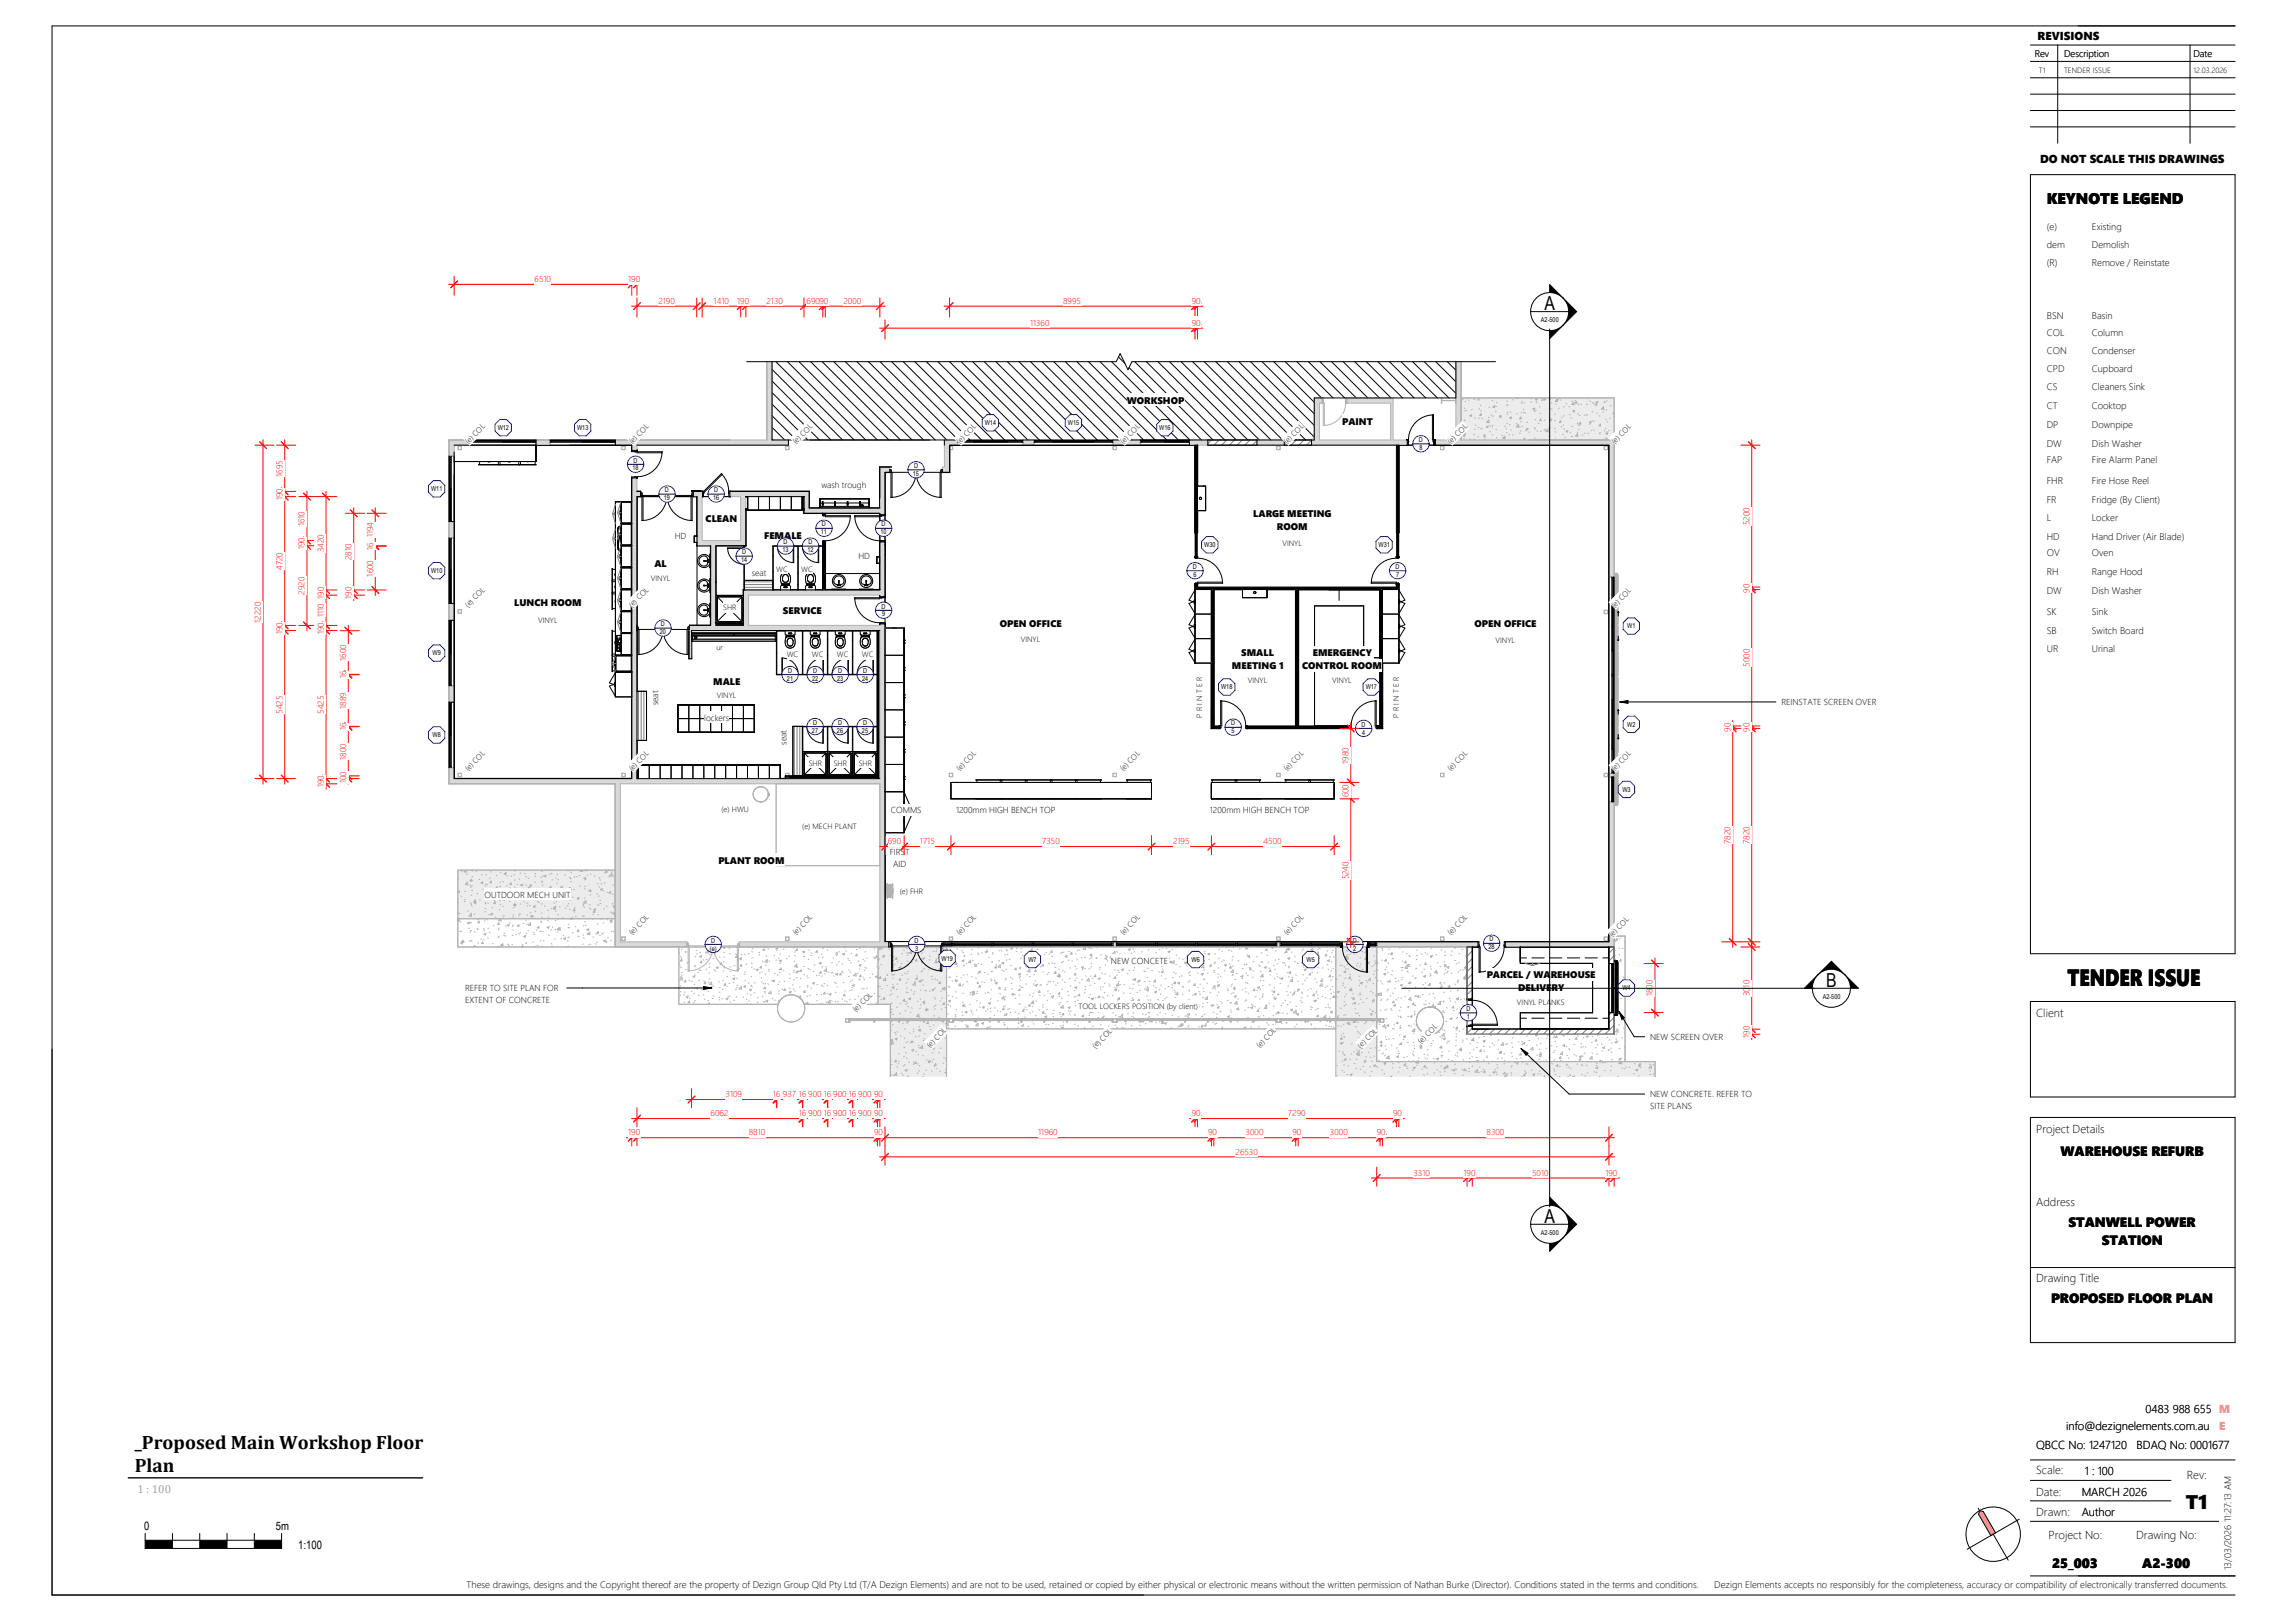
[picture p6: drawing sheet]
<svg xmlns="http://www.w3.org/2000/svg" width="841mm" height="594mm" viewBox="0 0 841 594" stroke-linecap="round" stroke-linejoin="round" font-family="sans-serif">
<defs><g id="words">
<text font-size="8.6" x="757.6" y="361.5">TENDER ISSUE</text>
<text font-size="7.2" x="800.9" y="552.8">T1</text>
<g font-size="7.1">
<text x="566" y="113.6">A</text>
<text x="669.2" y="361.6">B</text>
<text x="566" y="448">A</text>
<text x="49.4" y="531.1">_Proposed Main Workshop Floor</text>
<text x="49.4" y="539.4">Plan</text>
</g>
<text font-size="5.6" x="750" y="74.9">KEYNOTE LEGEND</text>
<g font-size="4.9">
<text x="755" y="423.6">WAREHOUSE REFURB</text>
<text x="758" y="449.6">STANWELL POWER</text>
<text x="770.2" y="456.2">STATION</text>
<text x="751.6" y="477.7">PROPOSED FLOOR PLAN</text>
<text x="752" y="574.4">25_003</text>
<text x="785.1" y="574.4">A2-300</text>
</g>
<g font-size="4.2">
<text x="746.7" y="14.8">REVISIONS</text>
<text x="747.6" y="59.6">DO NOT SCALE THIS DRAWINGS</text>
<text x="746.1" y="372.7">Client</text>
<text x="746.1" y="415.2">Project Details</text>
<text x="746.1" y="442">Address</text>
<text x="746.1" y="469.9">Drawing Title</text>
<text x="786.3" y="517.7">0483 988 655</text>
<text x="757.2" y="524">info@dezignelements.com.au</text>
<text x="746.1" y="531.1">QBCC No: 1247120</text>
<text x="783" y="531.1">BDAQ No: 0001677</text>
<text x="746.1" y="540.3">Scale:</text>
<text x="764" y="540.4">1 : 100</text>
<text x="801.3" y="541.8">Rev:</text>
<text x="746.1" y="548.1">Date:</text>
<text x="762.8" y="548.1">MARCH 2026</text>
<text x="746.1" y="555.4">Drawn:</text>
<text x="762.8" y="555.4">Author</text>
<text x="52.8" y="560.6">0</text>
<text x="101.1" y="560.6">5m</text>
<text x="109.3" y="567.6">1:100</text>
<text x="750.7" y="564">Project No:</text>
<text x="782.8" y="564">Drawing No:</text>
</g>
<g font-size="4.2" fill="#e2ec2d">
<text x="813.1" y="517.7">M</text>
<text x="813.3" y="524">E</text>
</g>
<text font-size="4.2" fill="#a3a3a3" x="50.3" y="547.1">1 : 100</text>
<g font-size="3.5">
<text x="745.6" y="20.9">Rev</text>
<text x="756.4" y="20.9">Description</text>
<text x="803.8" y="20.9">Date</text>
<text x="750" y="84.4">(e)</text>
<text x="766.6" y="84.4">Existing</text>
<text x="750" y="90.9">dem</text>
<text x="766.6" y="90.9">Demolish</text>
<text x="750" y="97.4">(R)</text>
<text x="766.6" y="97.4">Remove / Reinstate</text>
<text x="750" y="116.8">BSN</text>
<text x="766.6" y="116.8">Basin</text>
<text x="750" y="123.3">COL</text>
<text x="766.6" y="123.3">Column</text>
<text x="750" y="129.8">CON</text>
<text x="766.6" y="129.8">Condenser</text>
<text x="750" y="136.3">CPD</text>
<text x="766.6" y="136.3">Cupboard</text>
<text x="750" y="142.8">CS</text>
<text x="766.6" y="142.8">Cleaners Sink</text>
<text x="412.9" y="147.9">WORKSHOP</text>
<text x="750" y="149.8">CT</text>
<text x="766.6" y="149.8">Cooktop</text>
<text x="491.8" y="155.7">PAINT</text>
<text x="750" y="156.8">DP</text>
<text x="766.6" y="156.8">Downpipe</text>
<text x="750" y="163.8">DW</text>
<text x="766.6" y="163.8">Dish Washer</text>
<text x="750" y="169.8">FAP</text>
<text x="766.6" y="169.8">Fire Alarm Panel</text>
<text x="750" y="177.3">FHR</text>
<text x="766.6" y="177.3">Fire Hose Reel</text>
<text x="750" y="184.3">FR</text>
<text x="766.6" y="184.3">Fridge (By Client)</text>
<text x="258.6" y="191.1">CLEAN</text>
<text x="459.3" y="189.5">LARGE MEETING</text>
<text x="750" y="190.8">L</text>
<text x="766.6" y="190.8">Locker</text>
<text x="280" y="197.7">FEMALE</text>
<text x="467.9" y="194.2">ROOM</text>
<text x="750" y="197.8">HD</text>
<text x="766.6" y="197.8">Hand Driver (Air Blade)</text>
<text x="750" y="203.8">OV</text>
<text x="766.6" y="203.8">Oven</text>
<text x="239.8" y="207.8">AL</text>
<text x="750" y="210.8">RH</text>
<text x="766.6" y="210.8">Range Hood</text>
<text x="750" y="217.8">DW</text>
<text x="766.6" y="217.8">Dish Washer</text>
<text x="188.5" y="222.1">LUNCH ROOM</text>
<text x="286.9" y="224.9">SERVICE</text>
<text x="750" y="225.3">SK</text>
<text x="766.6" y="225.3">Sink</text>
<text x="366.3" y="229.7">OPEN OFFICE</text>
<text x="540.3" y="229.7">OPEN OFFICE</text>
<text x="750" y="232.3">SB</text>
<text x="766.6" y="232.3">Switch Board</text>
<text x="750" y="238.8">UR</text>
<text x="766.6" y="238.8">Urinal</text>
<text x="451.4" y="245.2">MEETING 1</text>
<text x="454.9" y="240.5">SMALL</text>
<text x="477.2" y="245.2">CONTROL ROOM</text>
<text x="481.1" y="240.5">EMERGENCY</text>
<text x="261.3" y="250.9">MALE</text>
<text x="263.2" y="316.5">PLANT ROOM</text>
<text x="544.8" y="358.5">PARCEL / WAREHOUSE</text>
<text x="556.4" y="363.2">DELIVERY</text>
<text x="817.6" y="575.4" transform="rotate(-90 817.6 575.4)">13/03/2026 11:27:13 AM</text>
<text x="171" y="581.9">These drawings, designs and the Copyright thereof are the property of Dezign Group Qld Pty Ltd (T/A Dezign Elements) and are not to be used, retained or copied by either physical or electronic means without the written permission of Nathan Burke (Director). Conditions stated in the terms and conditions.</text>
<text x="628.2" y="581.9">Dezign Elements accepts no responsibly for the completeness, accuracy or compatibility of electronically transferred documents.</text>
</g>
<g font-size="3.2" fill="#f00">
<text x="195.9" y="103.4">6510</text>
<text x="230.2" y="103.4">190</text>
<text x="241.3" y="111.3">2190</text>
<text x="261.5" y="111.3">1410</text>
<text x="270.1" y="111.3">190</text>
<text x="280.9" y="111.3">2130</text>
<text x="295.6" y="111.3">69090</text>
<text x="309.1" y="111.3">2000</text>
<text x="389.6" y="111.3">8995</text>
<text x="436.7" y="111.3">90</text>
<text x="377.5" y="119.4">11360</text>
<text x="436.7" y="119.4">90</text>
<text x="103.5" y="174.7" transform="rotate(-90 103.5 174.7)">1695</text>
<text x="103.5" y="183.3" transform="rotate(-90 103.5 183.3)">190</text>
<text x="111.6" y="192.9" transform="rotate(-90 111.6 192.9)">1610</text>
<text x="136.7" y="196.9" transform="rotate(-90 136.7 196.9)">1194</text>
<text x="641.1" y="192.5" transform="rotate(-90 641.1 192.5)">5200</text>
<text x="111.6" y="201.3" transform="rotate(-90 111.6 201.3)">190</text>
<text x="118.6" y="202.4" transform="rotate(-90 118.6 202.4)">3420</text>
<text x="136.7" y="201.5" transform="rotate(-90 136.7 201.5)">16</text>
<text x="103.5" y="208.9" transform="rotate(-90 103.5 208.9)">4720</text>
<text x="128.8" y="205.2" transform="rotate(-90 128.8 205.2)">2810</text>
<text x="136.7" y="211.3" transform="rotate(-90 136.7 211.3)">1600</text>
<text x="111.6" y="217.9" transform="rotate(-90 111.6 217.9)">2920</text>
<text x="118.6" y="219.4" transform="rotate(-90 118.6 219.4)">190</text>
<text x="128.8" y="219.4" transform="rotate(-90 128.8 219.4)">190</text>
<text x="641.1" y="217.2" transform="rotate(-90 641.1 217.2)">90</text>
<text x="118.6" y="226.2" transform="rotate(-90 118.6 226.2)">1110</text>
<text x="95.5" y="228.1" transform="rotate(-90 95.5 228.1)">12220</text>
<text x="103.5" y="232.4" transform="rotate(-90 103.5 232.4)">190</text>
<text x="118.6" y="232.4" transform="rotate(-90 118.6 232.4)">190</text>
<text x="126.8" y="242.2" transform="rotate(-90 126.8 242.2)">1600</text>
<text x="641.1" y="244.4" transform="rotate(-90 641.1 244.4)">5000</text>
<text x="126.8" y="248.6" transform="rotate(-90 126.8 248.6)">16</text>
<text x="103.5" y="261.6" transform="rotate(-90 103.5 261.6)">5425</text>
<text x="118.6" y="261.6" transform="rotate(-90 118.6 261.6)">5425</text>
<text x="126.8" y="259.8" transform="rotate(-90 126.8 259.8)">1889</text>
<text x="126.8" y="267.7" transform="rotate(-90 126.8 267.7)">16</text>
<text x="634.1" y="268.1" transform="rotate(-90 634.1 268.1)">90</text>
<text x="641.1" y="268.1" transform="rotate(-90 641.1 268.1)">90</text>
<text x="126.8" y="278.4" transform="rotate(-90 126.8 278.4)">1800</text>
<text x="494.2" y="279.9" transform="rotate(-90 494.2 279.9)">1980</text>
<text x="126.8" y="287.1" transform="rotate(-90 126.8 287.1)">100</text>
<text x="118.6" y="288.5" transform="rotate(-90 118.6 288.5)">190</text>
<text x="494.2" y="292.2" transform="rotate(-90 494.2 292.2)">600</text>
<text x="325.4" y="309.4">690</text>
<text x="337.1" y="309.4">1715</text>
<text x="381.9" y="309.4">7350</text>
<text x="429.9" y="309.4">2195</text>
<text x="463" y="309.4">4500</text>
<text x="634.1" y="309.3" transform="rotate(-90 634.1 309.3)">7820</text>
<text x="641.1" y="309.3" transform="rotate(-90 641.1 309.3)">7820</text>
<text x="494.2" y="322.3" transform="rotate(-90 494.2 322.3)">5240</text>
<text x="605.6" y="365.2" transform="rotate(-90 605.6 365.2)">1800</text>
<text x="641.1" y="365.2" transform="rotate(-90 641.1 365.2)">3010</text>
<text x="641.1" y="380.3" transform="rotate(-90 641.1 380.3)">190</text>
<text x="265.9" y="402.1">3109</text>
<text x="283.2" y="402.1">16</text>
<text x="286.9" y="402.1">937</text>
<text x="292.7" y="402.1">16</text>
<text x="296.2" y="402.1">900</text>
<text x="301.9" y="402.1">16</text>
<text x="305.3" y="402.1">900</text>
<text x="311" y="402.1">16</text>
<text x="314.5" y="402.1">900</text>
<text x="320.3" y="402.1">90</text>
<text x="260.4" y="409.1">6062</text>
<text x="292.7" y="409.1">16</text>
<text x="296.2" y="409.1">900</text>
<text x="301.9" y="409.1">16</text>
<text x="305.3" y="409.1">900</text>
<text x="311" y="409.1">16</text>
<text x="314.5" y="409.1">900</text>
<text x="320.3" y="409.1">90</text>
<text x="436.7" y="409.1">90</text>
<text x="472" y="409.1">7290</text>
<text x="510.5" y="409.1">90</text>
<text x="230.2" y="416.1">190</text>
<text x="274.4" y="416.1">8810</text>
<text x="320.3" y="416.1">90</text>
<text x="380.5" y="416.1">11960</text>
<text x="442.7" y="416.1">90</text>
<text x="456.5" y="416.1">3000</text>
<text x="473.6" y="416.1">90</text>
<text x="487.4" y="416.1">3000</text>
<text x="504.5" y="416.1">90</text>
<text x="544.8" y="416.1">8300</text>
<text x="452.8" y="423.1">26530</text>
<text x="518" y="430.8">3310</text>
<text x="536.3" y="430.8">190</text>
<text x="561.5" y="430.8">5010</text>
<text x="588.3" y="430.8">190</text>
</g>
<g font-size="3.2">
<text x="301" y="179">wash trough</text>
<text x="247.3" y="197.6">HD</text>
<text x="314.6" y="204.7">HD</text>
<text x="275.5" y="211.1">seat</text>
<text x="241.2" y="258.5" transform="rotate(-90 241.2 258.5)">seat</text>
<text x="652.8" y="258.3">REINSTATE SCREEN OVER</text>
<text x="258.1" y="264.2">lockers</text>
<text x="288.2" y="272.9" transform="rotate(-90 288.2 272.9)">seat</text>
<text x="326.4" y="298">COMMS</text>
<text x="350.4" y="298">1200mm HIGH BENCH TOP</text>
<text x="443.4" y="298">1200mm HIGH BENCH TOP</text>
<text x="326.1" y="313.5">FIRST</text>
<text x="327.3" y="317.8">AID</text>
<text x="177.5" y="329">OUTDOOR MECH UNIT</text>
<text x="407.1" y="353.2">NEW CONCETE</text>
<text x="170.4" y="363.2">REFER TO SITE PLAN FOR</text>
<text x="170.4" y="367.5">EXTENT OF CONCRETE</text>
<text x="604.7" y="381">NEW SCREEN OVER</text>
<text x="604.7" y="402">NEW CONCRETE. REFER TO</text>
<text x="604.7" y="406.3">SITE PLANS</text>
</g>
<g font-size="2.8">
<text x="747.2" y="26.8">T1</text>
<text x="756.4" y="26.8">TENDER ISSUE</text>
<text x="803.8" y="26.8">12.03.2026</text>
<text x="171.6" y="162.8" transform="rotate(-45 171.6 162.8)">(e) COL</text>
<text x="231.6" y="162.8" transform="rotate(-45 231.6 162.8)">(e) COL</text>
<text x="291.6" y="162.8" transform="rotate(-45 291.6 162.8)">(e) COL</text>
<text x="351.6" y="162.8" transform="rotate(-45 351.6 162.8)">(e) COL</text>
<text x="411.6" y="162.8" transform="rotate(-45 411.6 162.8)">(e) COL</text>
<text x="471.6" y="162.8" transform="rotate(-45 471.6 162.8)">(e) COL</text>
<text x="531.6" y="162.8" transform="rotate(-45 531.6 162.8)">(e) COL</text>
<text x="591.6" y="162.8" transform="rotate(-45 591.6 162.8)">(e) COL</text>
<text x="469.9" y="200">VINYL</text>
<text x="284.5" y="209.5">WC</text>
<text x="293.6" y="209.5">WC</text>
<text x="238.5" y="212.8">VINYL</text>
<text x="171.6" y="222.7" transform="rotate(-45 171.6 222.7)">(e) COL</text>
<text x="231.6" y="222.7" transform="rotate(-45 231.6 222.7)">(e) COL</text>
<text x="265" y="223.6">SHR</text>
<text x="591.6" y="222.9" transform="rotate(-45 591.6 222.9)">(e) COL</text>
<text x="197.2" y="228.1">VINYL</text>
<text x="262.5" y="238.3">ur</text>
<text x="374.1" y="235.2">VINYL</text>
<text x="548" y="235.6">VINYL</text>
<text x="288.3" y="240.9">WC</text>
<text x="297.5" y="240.9">WC</text>
<text x="306.7" y="240.9">WC</text>
<text x="315.8" y="240.9">WC</text>
<text x="457.2" y="250.2">VINYL</text>
<text x="488.2" y="250.2">VINYL</text>
<text x="262.7" y="255.7">VINYL</text>
<text x="440.6" y="262.9" transform="rotate(-90 440.6 262.9)">P R I N T E R</text>
<text x="512.6" y="262.9" transform="rotate(-90 512.6 262.9)">P R I N T E R</text>
<text x="296.4" y="280.7">SHR</text>
<text x="305.5" y="280.7">SHR</text>
<text x="314.7" y="280.7">SHR</text>
<text x="171.6" y="282.6" transform="rotate(-45 171.6 282.6)">(e) COL</text>
<text x="231.6" y="282.6" transform="rotate(-45 231.6 282.6)">(e) COL</text>
<text x="351.6" y="282.6" transform="rotate(-45 351.6 282.6)">(e) COL</text>
<text x="411.6" y="282.6" transform="rotate(-45 411.6 282.6)">(e) COL</text>
<text x="471.6" y="282.6" transform="rotate(-45 471.6 282.6)">(e) COL</text>
<text x="531.6" y="282.6" transform="rotate(-45 531.6 282.6)">(e) COL</text>
<text x="591.6" y="282.6" transform="rotate(-45 591.6 282.6)">(e) COL</text>
<text x="264.4" y="297.6">(e) HWU</text>
<text x="294" y="303.8">(e) MECH PLANT</text>
<text x="329.7" y="327.6">(e) FHR</text>
<text x="231.6" y="342.6" transform="rotate(-45 231.6 342.6)">(e) COL</text>
<text x="291.6" y="342.6" transform="rotate(-45 291.6 342.6)">(e) COL</text>
<text x="351.6" y="342.6" transform="rotate(-45 351.6 342.6)">(e) COL</text>
<text x="411.6" y="342.6" transform="rotate(-45 411.6 342.6)">(e) COL</text>
<text x="471.6" y="342.6" transform="rotate(-45 471.6 342.6)">(e) COL</text>
<text x="531.6" y="342.6" transform="rotate(-45 531.6 342.6)">(e) COL</text>
<text x="590.8" y="343.5" transform="rotate(-45 590.8 343.5)">(e) COL</text>
<text x="313.6" y="371" transform="rotate(-45 313.6 371)">(e) COL</text>
<text x="395.2" y="369.8">TOOL LOCKERS POSITION (by client)</text>
<text x="555.9" y="368.3">VINYL PLANKS</text>
<text x="520.7" y="382.7" transform="rotate(-45 520.7 382.7)">(e) COL</text>
<text x="340.7" y="384" transform="rotate(-45 340.7 384)">(e) COL</text>
<text x="401.4" y="384.4" transform="rotate(-45 401.4 384.4)">(e) COL</text>
<text x="461.5" y="384" transform="rotate(-45 461.5 384)">(e) COL</text>
<text x="498.6" y="384.2" transform="rotate(-45 498.6 384.2)">(e) COL</text>
</g>
<g font-size="2.5">
<text x="564.7" y="118">A2-500</text>
<text x="360.9" y="155.8">W14</text>
<text x="391.3" y="155.8">W15</text>
<text x="182.4" y="157.6">W12</text>
<text x="211.5" y="157.6">W13</text>
<text x="424.8" y="157.6">W16</text>
<text x="520" y="162">D</text>
<text x="520.1" y="164.9">8</text>
<text x="231.8" y="172.4">18</text>
<text x="232.2" y="169.5">D</text>
<text x="334.9" y="171.5">D</text>
<text x="158" y="180">W11</text>
<text x="334.5" y="174.4">15</text>
<text x="243.3" y="183.3">19</text>
<text x="243.7" y="180.4">D</text>
<text x="261.3" y="183.3">16</text>
<text x="261.7" y="180.4">D</text>
<text x="300.8" y="195.8">11</text>
<text x="301.2" y="192.9">D</text>
<text x="322.7" y="195.8">10</text>
<text x="323.1" y="192.9">D</text>
<text x="271.9" y="203.1">D</text>
<text x="286.7" y="202.3">13</text>
<text x="287.1" y="199.5">D</text>
<text x="295.9" y="202.3">12</text>
<text x="296.3" y="199.5">D</text>
<text x="441.3" y="200.5">W30</text>
<text x="505.2" y="200.5">W31</text>
<text x="158" y="210">W10</text>
<text x="271.5" y="206">14</text>
<text x="437.2" y="208.5">D</text>
<text x="511.4" y="208.5">D</text>
<text x="437.3" y="211.4">6</text>
<text x="511.6" y="211.4">7</text>
<text x="323.1" y="223">D</text>
<text x="323.2" y="225.9">9</text>
<text x="241.8" y="232.4">20</text>
<text x="242.2" y="229.5">D</text>
<text x="596.3" y="230.3">W1</text>
<text x="158.5" y="240.2">W9</text>
<text x="288.4" y="249.4">21</text>
<text x="288.8" y="246.5">D</text>
<text x="297.6" y="249.4">22</text>
<text x="298" y="246.5">D</text>
<text x="306.7" y="249.4">23</text>
<text x="307.1" y="246.5">D</text>
<text x="315.9" y="249.4">24</text>
<text x="316.3" y="246.5">D</text>
<text x="447.5" y="252.6">W18</text>
<text x="500.5" y="252.6">W17</text>
<text x="297.5" y="268.5">27</text>
<text x="297.9" y="265.6">D</text>
<text x="306.7" y="268.5">26</text>
<text x="307.1" y="265.6">D</text>
<text x="315.9" y="268.5">25</text>
<text x="316.3" y="265.6">D</text>
<text x="451.2" y="265.8">D</text>
<text x="451.3" y="268.7">5</text>
<text x="499" y="266.3">D</text>
<text x="499.1" y="269.2">4</text>
<text x="596.3" y="266.3">W2</text>
<text x="158.5" y="270.2">W8</text>
<text x="594.5" y="290.1">W3</text>
<text x="260.6" y="345.4">D</text>
<text x="335.2" y="345.4">D</text>
<text x="495.8" y="345.4">D</text>
<text x="545.5" y="347.9">28</text>
<text x="545.9" y="345">D</text>
<text x="260.1" y="348.3">(e)</text>
<text x="335.3" y="348.3">3</text>
<text x="345" y="352">W19</text>
<text x="376.8" y="352.5">W7</text>
<text x="436.6" y="352.5">W6</text>
<text x="478.8" y="352.5">W5</text>
<text x="495.9" y="348.3">2</text>
<text x="594.5" y="362.9">W4</text>
<text x="667.9" y="366">A2-500</text>
<text x="537.4" y="370.5">D</text>
<text x="537.5" y="373.4">1</text>
<text x="564.7" y="452.5">A2-500</text>
</g>
</g></defs>
<g fill="#d8d8d8">
<path d="M294.6 186.2h27.8v1.9h-27.8z"/>
<path d="M255.4 182h1.9v18h-1.9z"/>
<path d="M225.4 287.2h1.9v57.9h-1.9z"/>
<path d="M164.5 285.3h157.9v1.9h-157.9z"/>
<path d="M272.4 216.2h50v1.9h-50z"/>
<path d="M252.6 229.2h69.8v1.9h-69.8z"/>
<path d="M257.3 198.1h16v1.9h-16z"/>
<path d="M271.4 182h1.9v16.1h-1.9z"/>
<path d="M294.6 180.1h1.9v6.1h-1.9z"/>
<path d="M272.4 218.1h1.9v11.1h-1.9z"/>
<path d="M260.4 200h1.9v29.2h-1.9z"/>
<path d="M252.5 231.1h.9v10.2h-.9z"/>
<path d="M322.4 228.6v116.5h1.9v-116.5zM322.4 198.6v20h1.9v-20zM322.4 171.2v17.4h1.9v-17.4z"/>
<path d="M551.6 345.1v1.9h39.9v-1.9zM504.5 345.1v1.9h37.1v-1.9zM467.9 345.1v1.9h1.2v-1.9zM407.9 345.1v1.9h1.2v-1.9zM271 345.1v1.9h54.7v-1.9zM225.4 345.1v1.9h26.3v-1.9z"/>
<path d="M589.6 293.8v51.3h1.9v-51.3zM589.6 283.4v1.4h1.9v-1.4zM589.6 161.2v50.2h1.9v-50.2z"/>
<path d="M526 161.2v1.9h63.6v-1.9zM480.6 161.2v1.9h35.1v-1.9zM460.6 161.2v1.9h10v-1.9zM435.9 161.2v1.9h6.7v-1.9zM407.9 161.2v1.9h10v-1.9zM346.1 161.2v1.9h4.8v-1.9zM374.9 161.2v1.9h4v-1.9z"/>
<path d="M347.9 343.4v1.2h1.2v-1.2zM347.9 343.4h1.2v1.2h-1.2z"/>
<path d="M407.9 343.4v1.2h1.2v-1.2zM407.9 343.4h1.2v1.2h-1.2z"/>
<path d="M467.9 343.4v1.2h1.2v-1.2zM467.9 343.4h1.2v1.2h-1.2z"/>
<path d="M347.9 283.4v1.2h1.2v-1.2zM347.9 283.4h1.2v1.2h-1.2z"/>
<path d="M407.9 283.4v1.2h1.2v-1.2zM407.9 283.4h1.2v1.2h-1.2z"/>
<path d="M407.9 163.5v1.3h1.2v-1.3zM407.9 163.6h1.2v1.1h-1.2z"/>
<path d="M324.3 171.2v1.9h1.7v-1.9zM345.3 171.2v1.9h.8v-1.9z"/>
<path d="M527.9 343.4v1.2h1.2v-1.2zM527.9 343.4h1.2v1.2h-1.2z"/>
<path d="M587.9 343.4v1.2h1.2v-1.2zM587.9 343.4h1.2v1.2h-1.2z"/>
<path d="M467.9 283.4v1.2h1.2v-1.2zM467.9 283.4h1.2v1.2h-1.2z"/>
<path d="M527.9 283.4v1.2h1.2v-1.2zM527.9 283.4h1.2v1.2h-1.2z"/>
<path d="M587.9 283.4v1.2h1.2v-1.2zM587.9 283.4h1.2v1.2h-1.2z"/>
<path d="M527.9 163.5v1.3h1.2v-1.3zM527.9 163.6h1.2v1.1h-1.2z"/>
<path d="M587.9 163.5v1.3h1.2v-1.3zM587.9 163.6h1.2v1.1h-1.2z"/>
<path d="M467.9 163.5v1.3h1.2v-1.3zM467.9 163.6h1.2v1.1h-1.2z"/>
<path d="M346.1 163.1v10h1.9v-10zM347.9 163.6l.1 1.1z"/>
<path d="M267.4 180.1v1.9h27.2v-1.9zM254.1 180.1v1.9h3.3v-1.9zM233.4 180.1v1.9h1.4v-1.9z"/>
<path d="M225.5 161.2v1.9h63.4v-1.9zM196.4 161.2v1.9h5.1v-1.9zM166.4 161.2v1.9h6v-1.9z"/>
<path d="M164.5 281.3v4h1.9v-4zM164.5 251.3v6h1.9v-6zM164.5 221.1v6.2h1.9v-6.2zM164.5 191.1v6h1.9v-6zM164.5 161.2v5.9h1.9v-5.9z"/>
<path d="M167.9 163.5v1.3h1.2v-1.3zM167.9 163.6h1.2v1.1h-1.2z"/>
<path d="M167.9 283.4v1.2h1.2v-1.2zM167.9 283.4h1.2v1.2h-1.2z"/>
<path d="M167.9 223.4v1.3h1.2v-1.3zM167.9 223.5h1.2v1.2h-1.2z"/>
<path d="M227.9 163.5v1.3h1.2v-1.3zM227.9 163.6h1.2v1.1h-1.2z"/>
<path d="M227.9 283.4v1.2h1.2v-1.2zM227.9 283.4h1.2v1.2h-1.2z"/>
<path d="M287.9 283.4v1.2h1.2v-1.2zM287.9 283.4h1.2v1.2h-1.2z"/>
</g>
<path d="M301.5 198.6v17.6h.9v-17.6zM301.5 188.1v.5h.9v-.5z" fill="#000"/>
<g fill="#fff">
<path d="M292.4 200.2l.1 16z"/>
<path d="M283.2 200.2l.2 16z"/>
<path d="M300 200l1.5 .2zM283.2 200l1.7 .2zM290.9 200l3.1 .2z"/>
</g>
<g fill="#000">
<path d="M443.9 263.5v2.5h.9v-2.5zM443.9 216v29.5h.9v-29.5z"/>
<path d="M505.7 263.5v3.4h.9v-3.4zM505.7 216v29.5h.9v-29.5z"/>
</g>
<path d="M470.6 161.2h10v1.9h-10z" fill="#fff"/>
<g fill="#000">
<path d="M437.9 215.1h74.7v.9h-74.7zM262.3 228.3h10.1v.9h-10.1zM474.8 216h.9v50h-.9z"/>
<path d="M504.7 266v.9h1v-.9zM456.9 266v.9h37.8v-.9zM443.9 266v.9h3v-.9z"/>
</g>
<g fill="#d8d8d8">
<path d="M533.5 132.5h1.9v28.7h-1.9z"/>
<path d="M481.6 147.7h1.9v13.5h-1.9z"/>
<path d="M509.6 147.7h.9v13.5h-.9z"/>
<path d="M587.9 223.6v1.3h1.2v-1.3zM587.9 223.7h1.2v1.1h-1.2z"/>
<path d="M467.9 373.3v1.3h1.2v-1.3zM467.9 373.4h1.2v1.1h-1.2z"/>
<path d="M505.9 373.3v1.3h1.2v-1.3zM505.9 373.4h1.2v1.1h-1.2z"/>
<path d="M309.9 373.3v1.3h1.2v-1.3zM309.9 373.4h1.2v1.1h-1.2z"/>
<path d="M347.9 373.3v1.3h1.2v-1.3zM347.9 373.4h1.2v1.1h-1.2z"/>
<path d="M407.9 373.3v1.3h1.2v-1.3zM407.9 373.4h1.2v1.1h-1.2z"/>
</g>
<path d="M489.5 374v20.6h117v-5.6h-102v-15h-7.7v.5h-.4v-.5zM326.3 374v20.6h20.6v-20.6h-8.1v.5h-.4v-.5h-8.7v.5h-.4v-.5zM489.5 347v26.4h15v-26.4zM321.8 347v21h4.5v5.4h20.6v-26.4zM167.8 318.8v17.9h57.6v-17.9zM535.4 145.8v15.4h56.1v-15.4z" fill="#ececec"/>
<g fill="#fff">
<path d="M537.6 377.1h53.9v1.9h-53.9z"/>
<path d="M589.6 371.1v6h1.9v-6zM589.6 347v6.1h1.9v-6.1z"/>
<path d="M537.6 376.1v1h1.9v-1zM537.6 347v19.1h1.9v-19.1z"/>
</g>
<path d="M493.5 145.8v1.9h17v-1.9zM481.6 145.8v1.9h2.9v-1.9z" fill="#d8d8d8"/>
<path d="M525.7 161.2h.3v1.9h-.3z" fill="#fff"/>
<path d="M437.9 214.1v1h.9v-1zM437.9 163.1v32h.9v-32z" fill="#000"/>
<path d="M438.2 195.5l.1 8.2z" fill="#fff"/>
<path d="M511.7 214.1v1h.9v-1zM511.7 163.1v32h.9v-32z" fill="#000"/>
<path d="M512.2 195.5l.1 8.2z" fill="#fff"/>
<g fill="#d8d8d8">
<path d="M281 132.5h1.9v28.7h-1.9z"/>
<path d="M287.9 163.5v1.3h1.2v-1.3zM287.9 163.6h1.2v1.1h-1.2z"/>
<path d="M231.5 175.1v110.2h1.9v-110.2zM231.5 163.1v2h1.9v-2z"/>
<path d="M270.6 345.6v1h.4v-1zM251.7 345.6v1h.5v-1z"/>
<path d="M347.9 163.5v1.3h1.2v-1.3zM347.9 163.6h1.2v1.1h-1.2z"/>
<path d="M227.9 343.4v1.2h1.2v-1.2zM227.9 343.4h1.2v1.2h-1.2z"/>
<path d="M287.9 343.4v1.2h1.2v-1.2zM287.9 343.4h1.2v1.2h-1.2z"/>
</g>
<g fill="#fff">
<path d="M325.7 345.1h.6v1.9h-.6z"/>
<path d="M234.8 180.1v1.9z"/>
<path d="M442.6 161.2h18v1.9h-18z"/>
<path d="M282.9 132.5h126.1l1.5-2.9 2.9 5.9 1.4-3h118.7v13.3h-51.9v15.4h-198.7z"/>
<path d="M409.6 346l13.9 .1z"/>
<path d="M453.4 346l14 .1z"/>
<path d="M424 346l14.2 .1z"/>
<path d="M467.4 345.6h.5v1h-.5z"/>
<path d="M409.1 345.6h.5v1h-.5z"/>
<path d="M423.5 345.6h.5v1h-.5z"/>
<path d="M438.2 345.6h.5v1h-.5z"/>
<path d="M452.9 345.6h.5v1h-.5z"/>
<path d="M393.4 346l14 .1z"/>
<path d="M349.6 346l14 .1z"/>
<path d="M364.1 346l14.1 .1z"/>
<path d="M349.1 345.6h.5v1h-.5z"/>
<path d="M407.4 345.6h.5v1h-.5z"/>
<path d="M392.9 345.6h.5v1h-.5z"/>
<path d="M378.2 345.6h.5v1h-.5z"/>
<path d="M363.6 345.6h.5v1h-.5z"/>
<path d="M469.6 346l10.5 .1z"/>
<path d="M469.1 345.6h.5v1h-.5z"/>
<path d="M491 345.6h.5v1h-.5z"/>
<path d="M480.1 345.6h.5v1h-.5z"/>
<path d="M502 346l2 .1z"/>
<path d="M501.5 345.6h.5v1h-.5z"/>
<path d="M504 345.6h.5v1h-.5z"/>
<path d="M590.9 285.2l.1 8.1z"/>
<path d="M312.4 231.1l.1 16z"/>
<path d="M303.2 231.1l.2 16z"/>
<path d="M294 231.1l.2 16z"/>
<path d="M284.5 231.1l.2 16z"/>
<path d="M301.7 247.1l3.2 .2zM320.1 247.1l1.4 .2zM310.9 247.1l3.2 .2zM292.5 247.1l3.2 .2zM284.5 247.1l2 .2z"/>
</g>
<path d="M321.5 231.1h.9v54.2h-.9z" fill="#000"/>
<g fill="#fff">
<path d="M312.4 266.3l.1 18.1z"/>
<path d="M303.2 266.3l.2 18.1z"/>
<path d="M294 266.3l.2 18.1z"/>
<path d="M320 266.2l1.5 .1zM301.7 266.2l3.2 .1zM310.9 266.2l3.1 .1zM294 266.2l1.7 .1z"/>
</g>
<path d="M287.9 284.6v.7h33.6v-.9h-32.4v.2zM287.9 284.4l1.2 .2z" fill="#000"/>
<g fill="#fff">
<path d="M504.5 347v26.4l2.6-.1v1.3h-1.2l-.4-.1v-.5h-1v15h91v-46h-4v36h-53.9v-32zM519 374a5 5 0 0 1 10 0 5 5 0 0 1-10 0zM346.9 374v3h142.6v-3h-1.8v.5h-.4v-.5h-8.7v.5h-.4v-.5h-8.7v.5l-.4 .1-1.6-.1v-.5h-8v.5h-.4v-.5h-7.9v.5h-.4v-.5h-7.9v.5h-.4v-.5h-8v.5h-.4v-.5h-7.9v.5h-.4v-.5h-8v.5h-.4v-.5h-7.9v.5l-.4 .1-1.6-.1v-.5h-8v.5h-.4v-.5h-7.9v.5h-.4v-.5h-7.9v.5h-.4v-.5h-8v.5h-.4v-.5h-7.9v.5h-.4v-.5h-7.9v.5h-.4v-.5h-8v.5l-1.6 .1-.4-.1v-.5zM467.9 373.4v1.1h1.2v-1.1zM505.9 373.4v1.1h1.2v-1.1zM347.9 373.4v1.1h1.2v-1.1zM407.9 373.4v1.1h1.2v-1.1zM346.9 347v26.4h142.6v-26.4zM591.7 352.1h1l.1 .4-.1 19.6h-1v-.4h.5v-9.4h-.5v-.4h.5v-9.4h-.5zM248.8 347v21h36.3a5 5 0 0 1 4.8-3.5 5 5 0 0 1 4.8 3.5h27.1v-21zM167.8 336.7v10.3h57.6v-10.3z"/>
<path d="M272.6 206.8l.2 9.4zM272.6 200l.2 .8z"/>
</g>
<g fill="#d8d8d8">
<path d="M528.2 145.8l.1 .9h5.1l.1-.9v2l-.1-1h-5.1l-.1 1z"/>
<path d="M484.3 147.7l.4 .1zM493.3 147.7l.4 .1z"/>
<path d="M484.5 145.8v1.9h.4v-1.9zM493.1 145.8l-.1 1.5 .1 .4h.4v-1.9z"/>
</g>
<g fill="#fff">
<path d="M225.5 246.2l6 .1z"/>
<path d="M225.5 240l6 .1z"/>
<path d="M260.2 203.1l.1 5z"/>
<path d="M260.2 212.1l.1 5z"/>
<path d="M260.2 221.1l.1 5z"/>
<path d="M233.4 253.3h3.5v18h-3.5z"/>
<path d="M314.9 215.9l5 .2z"/>
<path d="M304.8 215.9l5 .2z"/>
<path d="M254.4 179.9l2.8 .2z"/>
<path d="M253.5 179.9l.9 .2z"/>
<path d="M324.3 199.7l.2 3.6z"/>
<path d="M324.3 198.8l.2 .9z"/>
<path d="M272.8 212.7h10.4v3.5h-10.4z"/>
<path d="M590.9 353.5l.1 17.1z"/>
<path d="M290.5 266.2h3.5v18.1h-3.5z"/>
<path d="M348.6 345.6h.5v1h-.5z"/>
<path d="M233.3 229.2l.1 1.9z"/>
</g>
<g fill="none" stroke="#000" stroke-width=".37">
<path d="M273.6 132.5h135.4l1.5-2.9 2.9 5.9 1.4-3h133.2M282.9 139.6l21.6 21.6M282.9 135.4l25.9 25.8M282.9 132.5v28.7h198.7v-15.4h51.9v-13.3M284.3 132.5l28.7 28.7M288.6 132.5l28.7 28.7M292.8 132.5l28.7 28.7M297 132.5l28.7 28.7M301.3 132.5l28.7 28.7M305.5 132.5l28.7 28.7M309.8 132.5l28.7 28.7M314 132.5l28.7 28.7"/>
<path d="M318.3 132.5l28.6 28.7M322.5 132.5l28.7 28.7M326.7 132.5l28.7 28.7M331 132.5l28.7 28.7M335.2 132.5l28.7 28.7M339.5 132.5l28.7 28.7M343.7 132.5l28.7 28.7M348 132.5l28.6 28.7M352.2 132.5l28.7 28.7M356.4 132.5l28.7 28.7M360.7 132.5l28.7 28.7M364.9 132.5l28.7 28.7"/>
<path d="M369.2 132.5l28.7 28.7M373.4 132.5l28.7 28.7M377.7 132.5l28.6 28.7M381.9 132.5l28.7 28.7M386.1 132.5l28.7 28.7M390.4 132.5l28.7 28.7M394.6 132.5l28.7 28.7M398.9 132.5l28.7 28.7M403.1 132.5l28.7 28.7M407.3 132.5l28.7 28.7M409.9 130.8l2.3 2.4M413.7 134.7l26.6 26.5"/>
<path d="M415.8 132.5l28.7 28.7M420.1 132.5l28.7 28.7M424.3 132.5l28.7 28.7M428.6 132.5l28.7 28.7M432.8 132.5l28.7 28.7M437 132.5l28.7 28.7M441.3 132.5l28.7 28.7M445.5 132.5l28.7 28.7M449.8 132.5l28.7 28.7M454 132.5l27.6 27.6M458.3 132.5l23.3 23.4M462.5 132.5l19.1 19.1"/>
<path d="M466.7 132.5l14.9 14.9M471 132.5l13.3 13.3M475.2 132.5l13.3 13.3M479.5 132.5l13.3 13.3M483.7 132.5l13.3 13.3M488 132.5l13.2 13.3M492.2 132.5l13.3 13.3M496.4 132.5l13.3 13.3M500.7 132.5l13.3 13.3M504.9 132.5l13.3 13.3M509.2 132.5l13.3 13.3M513.4 132.5l13.3 13.3"/>
<path d="M517.7 132.5l13.2 13.3M521.9 132.5l11.6 11.6M526.1 132.5l7.4 7.4M530.4 132.5l3.1 3.2M282.9 156.6l4.7 4.6M282.9 152.3l8.9 8.9M282.9 148.1l13.1 13.1M282.9 143.9l17.4 17.3M525.3 152a9.2 9.2 0 0 0-9.2 9.2M525.3 152h-.4v9.2h1.1v1.9M525.3 152v11.1M164.5 167.1v24h1.9"/>
<path d="M164.7 167.1v24M164.7 167.4h.7M164.9 179h.3v11.8M164.9 167.4v11.9h.3M164.9 167.7h.1M165 167.4v11.9M165.1 179v11.8M165.4 167.1v24M166.4 163.1h30M166.4 165.6v119.7h65.1v-110.5h1.9l.1 .5-.1-.4M166.5 169.1v116.1h64.9v-29.9M172.4 161.2h24v7.9h-30"/>
<path d="M172.4 162.1h24M172.4 161.4h24M172.7 161.7h11.9M172.7 161.6h11.9v.3M172.7 161.4v.7M173 161.6v.1M175.4 170.2l21 .2zM175.7 169.1v1.1M178.7 169.1h.9M179 169.1h.4M182.6 169.1v1.1M182.9 170.2v.2"/>
<path d="M183.2 169.1v1.1M184.3 161.6v.3h11.8M184.3 161.8h11.8M186.2 169.1h.9M186.5 169.1h.4M190.1 169.1v1.1M190.4 170.2v.2M190.7 169.1v1.1M193 169.1h.9M193.2 169.1h.4M195.8 161.8v.1M196.1 169.1v1.1"/>
<path d="M196.1 161.4v.7M196.4 163.2h35l.1 2.1M201.5 163.1h30v2.4h1.9M201.5 161.2h24v1.9M201.5 162.1h24M201.5 161.4h24M201.8 161.7h11.9M201.8 161.6h11.9v.3M201.8 161.4v.7M202.1 161.6v.1M213.4 161.6v.3h11.8M213.4 161.8h11.8"/>
<path d="M224.9 161.8v.1M225.2 161.4v.7M231.4 175.3h.1M231.4 164.9h.1M231.5 174.9l-.1 8.9M231.5 165.1h1.9M231.5 175.1h1.9M233.4 165.5h9.2M233.4 165.3l.1-.4-.1 1h9.2v-.4M242.6 165.5a9.2 9.2 0 0 1-9.2 9.2M253.5 179.9h1.8M253.5 179.9h1.2l-.3 .2"/>
<path d="M253.5 179.9v.2M253.5 179.9l4.2 .2M255.3 179.9h1.4zM257.2 179.9v.2M264.3 173.6a9.2 9.2 0 0 1 2.7 6.5M264.3 173.6l.3 .3-6.5 6.5-.3-.3zM267.7 180h28.9v6.1M282.9 160.8l.4 .4M288.9 161.2v1.9h-55.5M326.9 173.1v9.2h-.4M344.5 173.1v9.2h.4M346.1 161.2v1.9"/>
<path d="M348 163.1v10h-23.7v172M350.9 162.1h24M350.9 161.4h24M351.2 161.7h5.8M351.2 161.6h5.8v.3M351.2 161.4v.7M351.5 161.6v.1M356.8 161.6v.3h12.2v-.3M356.8 161.8h12.2M362.7 161.8v.1M362.9 161.8v.1M363.2 161.8v.1"/>
<path d="M368.8 161.7h5.9M374.4 161.6v.1M374.7 161.6h-5.9v.3M374.7 161.4v.7M378.9 162.1h29M378.9 161.4h29M379.1 161.7h7.1M379.1 161.6h7.1v.3M379.1 161.4v.7M379.4 161.6v.1M386 161.6v.3h14.7v-.3M386 161.8h14.7"/>
<path d="M393.1 161.8v.1M393.4 161.8v.1M393.6 161.8v.1M400.5 161.7h7.1M407.3 161.6v.1M407.6 161.6h-7.1v.3M407.6 161.4v.7M417.9 162.1h18M417.9 161.4h18M418.2 161.7h8.8M418.2 161.6h8.8v.3M418.2 161.4v.7"/>
<path d="M418.5 161.6v.1M426.7 161.6v.3h8.8M426.7 161.8h8.8M435.3 161.8v.1M435.5 161.4v.7M435.9 161.2v1.9h-87.8M438.8 163.1v32M438.8 178.1h3v9h-3M438.9 178.1v-14.9l-1-.1v32M442.6 161.2v1.9h70v41.4h-.9M460.6 161.2v1.9M470.6 161.2v1.9"/>
<path d="M480.6 161.2v1.9M511.7 163.1v32h1v-31.9l3.2-.1M515.7 161.2v1.9M515.9 161.2l-.4-.1 .6 .1v1.9M525.5 163.1l64 .1v181.8l-38.1 .1M525.5 161.2h.4M525.7 161.2v1.9M525.9 163.1v.1M589.6 163.1l-74.1 .1M589.6 163.2v181.9h-38.4v1.9M164.5 197.1v24h1.9M164.7 197.1v24"/>
<path d="M164.7 190.8h.7M164.7 197.4h.7M164.9 197.7h.1M164.9 197.4v11.9h.3M165 197.4v11.9M165.1 190.5h.1M165.4 197.1v24M225.4 196.8v.1M225.4 197.8l.1 .1M225.5 196.7h.1M225.5 197.7h.1M225.5 196.9h.1"/>
<path d="M225.5 187.7h.1M225.5 187.9h.1M225.5 188.7h.1M225.5 188.9h.1M225.5 197.9h.1M225.5 188.7v.2M225.5 187.7v.2M226.4 197.3h1.1M226.6 197.1v.4M226.6 197.5l-.3 .8 .1 2.7 .5 .7 .6 .2M227 196.7v1.2M227.2 195.3v.1"/>
<path d="M227.2 196.3v.1M227.2 195.3h.2M227.2 195.5h.2M227.2 196.3h.2M227.2 196.5h.2M227.4 195.3h.1M227.4 195.5h.1M227.4 196.3h.1M227.4 196.5h.1M227.4 187.2h.1M227.4 187.4h.1M227.4 188.2h.1"/>
<path d="M227.4 188.4h.1M227.4 187.2l-.2 .2h.2M227.4 188.2l-.2 .2h.2M227.4 188.2l.1 .1M227.4 187.2v.2M227.4 188.2v.2M227.4 195.3v.2M227.4 196.3v.2M227.4 187.3h.1M227.5 193.1l-.6 .2-.3 .6v2.6l.4 .6 .5 .1M227.5 197.5l-.6 .2-.3 .6v2.6l.4 .6 .5 .1M227.5 192.8l-.6 .1-.5 .7-.1 2.7 .3 .8"/>
<path d="M227.5 195.4l-.1 .1M227.5 196.4l-.1 .1M227.5 183.8v56.2h4M227.5 199.9h4M227.5 191.9h4M231.4 192h-3.7v7.7h3.7M231.4 183.8v56.2M231.4 184h-3.7v7.7h3.7M231.5 183.8h-6v71.5h6M234.8 180.1l-1.4-.1h1.4v2.1h-1.3v47M234.8 181.6h19.3v-1h-.5l-.1 .4 .1 9.8M234.8 180.6h.4l.2 .4-.2 9.8"/>
<path d="M235.2 190.8a9.2 9.2 0 0 0 9.2-9.2 9.2 9.2 0 0 0 9.2 9.2M235.6 181.6v9.2h-.4M253.2 181.6v9.2h.4M253.5 180.1h.5M253.5 180.1h4.3v1.9M255.3 196.4v-14.3l-21.9-.1v103.3h89M255.3 198.8v1.3h5.1M255.4 196.4h-1v2.4h1M255.4 182v47.2M257.4 180.1v1.9l10.3 .1-.5-.1M257.7 182l-.4 .1M260.4 200v29.2h-7.8l7.7-.1"/>
<path d="M267.1 180.1h29.4v6.1h25.9M267.1 180.1v1.9M267.2 180.1h.5M267.4 180.1v1.9M272.6 200v1.1M272.8 200v.8l-6.2 .2M273.3 182h21.3M273.3 187h21.3M273.3 186.8h.7M273.4 182l.6 .1M273.4 187v13.1h-.6M274 186.3h-.7v13.7h-10.9l10.2 .1"/>
<path d="M274 186.5h-.6v.3M274 182v5M278 182v5M282 182v5M285.1 200h.1M285.2 199.9h.1M285.2 199.9l-.1 .1M285.3 199.9h.1M285.3 199.9h.2M285.4 199.9h.1M285.5 199.9l.1 .1M285.6 200h.1"/>
<path d="M286 182v5M290 182v5M294 182.1l.6-.1v6.1h27.8M294 182v5M294 186.8h.6M294 186.5h.6M294 186.3h.6M294.3 200h.1M294.3 199.9h.2M294.3 199.9v.1M294.4 199.9h.1M294.5 199.9h.1"/>
<path d="M294.5 199.9h.2M294.5 187v1.2h6.9l.1 .6M294.6 182l-.1 4.8M294.6 199.9h.1M294.7 199.9v.1M294.7 200h.1M296.5 186.1h25.9M300.4 182.8h18.1v2.8h-18.1zM300.5 186.1v-3.3h17.9l.1 3.3M300.5 185.3v.3M300.5 184.3h17.9M301.3 185.5h.2z"/>
<path d="M301.3 185.6h.3M301.3 183.8h.3M301.3 183.8v.1M301.4 184.8h.1M301.4 184.4h.1M301.5 185.4h.1M301.5 184h.1M301.4 184.3v.6M301.4 198.8h.1M301.4 188.4h.1M301.4 184h.1M301.5 184.8h.1"/>
<path d="M301.5 184.4h.1M301.5 184.7h.1M301.5 184.5h.1M301.5 185.5h.2zM301.5 184.9l-.2 .7M301.5 184.5v.2M301.5 184.3h.1M301.5 183.9h.1M301.5 183.9l-.1 .4M301.5 184.6h.1M301.5 184.6v.1M301.5 184.5l-.1 .2"/>
<path d="M301.5 184.5v.1M301.5 183.9v.4M301.5 198.6h.9M301.5 188.1v.8h.9M301.5 188.6h.9M301.5 198.4l-.1 1.6M301.5 184.9v.5M301.5 185.4l.2 .2M301.5 184.3l.1 .1M301.6 184.4l-.1 .5M301.6 183.8v.1M302.4 188.1v1.3h9.2v-.4"/>
<path d="M302.4 189h9.2M302.4 198.8h.1M302.4 198.4l.1 17.7M302.4 188.8l.1-.6h19.8l.1 .6M302.4 188.4h.1M305.8 185.5h.2zM305.9 185.6h.3M305.9 183.8h.3M305.9 183.8v.1M305.9 184.8h.1M305.9 184.4h.1M306 184.9h.1"/>
<path d="M306 184.4h.1M305.9 183.9h.1M306 185.4h.1M306 184h.1M306 184.3l-.1 .6M306 185.4l-.2 .2M306 184.5v.2M306 184.9v.5M306 184.5h.1M306 183.9v.4M306 184.8h.1M306 184.7h.1"/>
<path d="M306 184.6h.1M306 184.6v.1M306 185.5h.2zM306 184.9l.2 .7M306 184.3h.1M306 183.9l.1 .4M306 184.5l.1 .1M306.1 184.6l-.1 .1M306.1 184.5v.2M306.1 184h.1M306.1 184.3v.6M306.2 183.8v.1"/>
<path d="M310.4 185.5h.2zM310.5 183.8h.2M310.5 183.8v.1M310.5 184.8h.1M310.5 184.4h.1M310.5 184.4l.1 .5M310.5 183.9h.1M310.5 185.4l-.1 .2h.4M310.6 185.4h.1M310.6 184h.1M310.5 184.5v.2M310.5 184.9v.5"/>
<path d="M310.5 184.3v.1M310.5 184.5h.1M310.5 183.9v.4M310.5 184h.1M310.6 184.8h.1M310.6 184.4h.1M310.6 184.7h.1M310.6 184.5h.1M310.6 184.5v.2M310.6 184.6h.1M310.6 184.6v.1M310.6 185.5h.2z"/>
<path d="M310.6 184.9h.1M310.6 184.3h.1M310.6 183.9l.2 1.7M310.6 184.5v.1M310.7 184.3v.1M310.7 183.8v.1M310.7 184.4v.1M310.7 184.7v.1M311.6 189a9.2 9.2 0 0 1-9.2 9.2M313.2 189a9.2 9.2 0 0 0 9.2 9.2M313.2 189h9.2M313.2 189v.4h9.2"/>
<path d="M315 185.5h.2zM315 183.8h.3M315 183.8v.1M315.1 184.8h.1M315.1 184.4h.1M315.1 183.9h.1M315.1 184.9h.2M315.2 185.4h.1M315.2 184h.1M315.1 184.3v.1M315.1 184.5h.1M315.1 183.9v.1"/>
<path d="M315.2 183.9l.1 1.7-.3-.1 .1-1.5M315.2 185.5h.2zM315.2 184.7h.1M315.2 184.5v.2M315.2 184.4h.1M315.2 184.3h.1M315.2 184.6h.1M315.2 184.6v.1M315.2 184.8h.1M315.2 184.5h.1M315.2 184.5v.1M315.2 184.3l.1 .1"/>
<path d="M315.3 183.8v.1M315.3 184.4v.1M315.3 184.7v.1M315.7 185.2l.3-.2 .2 .2M315.7 185.2v.1M315.7 185.3h.1M315.7 185.3h.5M315.8 185l-.1 .1M315.9 185.5h.1M316 185l.2 .1M316.2 185.3h.1M316.2 185.2v.1"/>
<path d="M318.4 185.3v.3M322.3 198.8h.1M322.3 188.4h.1M322.4 198.6h1.9M322.4 188.6h1.9M322.4 188.2v28h-49.8v-9.4M322.4 198.4l-.1 17.7M322.4 188.9h1.9M322.4 198.2h1.9M322.4 182.6v-11.4l4.2-.1h-4.3v15M324.3 198.8h.2M324.3 198.4l.1 .4"/>
<path d="M324.3 188.4h.1M324.5 199.2v1.4M324.5 198.8v1.2l-.2-.3M324.5 199.1h-.2M324.5 198.8l-.2 4.5M326.5 182.3a9.2 9.2 0 0 0 9.2-9.2 9.2 9.2 0 0 0 9.2 9.2M326.5 182.3l.1-9.8-.1-.4h-.5v1.1h-1.6l-.1 15.6M344.9 182.3l-.2-9.8 .2-.4h.4v1.1h2.8v-10h89.7v31.9h1.1v-8M438 195.1v9M438 195.4h.6M438.2 195.5h.3M438.2 195.4v8.5"/>
<path d="M438.2 195.7h.1M438.2 196.7h.1M438.2 197.7h.1M438.2 198.7h.1M438.2 199.7h.1M438.2 195.5v8.2M438.5 195.4v8.5M438.6 195.1v9M511.9 195.4h.7M511.9 195.1v9M512 195.5h.3M512.2 195.7h.1"/>
<path d="M512.2 196.7h.1M512.2 197.7h.1M512.2 198.7h.1M512.2 199.7h.1M512.2 195.5v8.2M512.3 195.4v8.5M164.9 209h.3v11.8M165.1 209v11.8M224.3 208.3l.1 15zM224.3 212.8h.1M224.3 217.3h.1M224.4 212.5h1.1"/>
<path d="M224.4 208.6h1.1M224.4 217.6h1.1M224.4 217h1.1M224.4 213.1h1.1M225.5 210.1v.9M225.5 210.4v.4M225.5 219.9v.9M225.5 214.6v.9M225.5 214.9v.4M227.2 219.4v.1M227.2 219.4h.2M227.2 219.6h.2"/>
<path d="M227.2 212.5h.2M227.4 219.4h.1M227.4 219.6h.1M227.4 211.3h.1M227.4 211.5h.1M227.4 212.3h.1M227.4 212.5h.1M227.4 203.3h.1M227.4 203.5h.1M227.4 204.3h.1M227.4 204.5h.1M227.4 211.3l-.2 .2h.2"/>
<path d="M227.4 212.3l-.2 .2M227.4 203.3l-.2 .2h.2M227.4 204.3l-.2 .2h.2M227.4 211.3l.1 .1M227.4 212.3l.1 .1M227.4 203.3v.2M227.4 204.3v.2M227.4 211.3v.2M227.4 212.3v.2M227.4 219.4v.2M227.4 203.4h.1M227.4 204.4h.1"/>
<path d="M227.5 219.5l-.1 .1M227.5 212.5h-.1M227.5 215.9h4M227.5 207.9h4M231.4 200h-3.7v7.7h3.7M231.4 208.1h-3.7v7.7h3.7M231.4 216.1h-3.7v7.7h3.7M256.5 204.5a1.6 1.6 0 0 1 2.7 0 2.14 2.14 0 0 1-.7 2.9 1.89 1.89 0 0 1-2-.7 1.89 1.89 0 0 1 0-2.2zM256.5 213.5a1.6 1.6 0 0 1 2.7 0 2.14 2.14 0 0 1-.7 2.9 1.89 1.89 0 0 1-2-.7 1.89 1.89 0 0 1 0-2.2zM257.8 205.5l.4 .2zM257.8 214.5l.4 .2zM258.5 205.5l1.2 .1-1.2 .1z"/>
<path d="M258.5 214.5l1.2 .1-1.2 .1zM259.5 205.1h.3zM259.5 206.1h.3zM259.5 215.1h.3zM259.6 213.9v.3zM260.2 204.5a2.4 2.4 0 0 0-3.7-.8 2.4 2.4 0 0 0 0 3.7 2.4 2.4 0 0 0 3.7-.8M260.2 213.5a2.4 2.4 0 0 0-3.7-.8 2.4 2.4 0 0 0 0 3.7 2.4 2.4 0 0 0 3.7-.8M260.2 203.1v4.9M260.2 212.1v5M260.2 217.1h.1M260.2 203.1l.1 5M260.2 203.1h.1"/>
<path d="M260.2 212.1h.1M260.3 205l-.1 .1M260.3 215.1l-.1 .1M260.3 200.1v29.1M262.3 213.3h.1M262.4 218.2h9.9M262.8 218.9v8.6M263.1 218.7l-.3 .2M263.1 218.9l4 4.1M263.1 218.7h8.6M266.6 201a6 6 0 0 0 6 5.8M266.6 201h6"/>
<path d="M271.7 218.7l.2 .2M271.7 218.9l-4.1 4.1M271.9 218.9v8.6M272.5 206.3h.1M272.5 206.2h.1M272.5 206.4h.1M272.5 206.1v.2M272.5 206.3v.1M272.5 206.4l.1 .1M272.6 206.5h.1M272.6 200.8h.1M272.6 206.1h-.1"/>
<path d="M272.6 216.1h-.3v12.1h-9.9l-.1-27.9v28.9h10.1l-.1-13M272.6 206.8l.2 9.4M272.8 209.7h-.2M272.8 214h-.2M272.8 206.1h.1M272.8 212.7h10.4M272.8 206.5h.1M272.9 206.3h.1M272.9 206.1v.2M272.9 206.3l-.1 .2M272.9 206.2h.1M272.9 206.4h.1"/>
<path d="M283.4 209.5h-.2M283.4 213.8l-.2 .1M283.4 203.7h-.2M283.4 216.1h2.7M284.9 200.2a6 6 0 0 0 5.8 6M284.9 200.2l-1.7-.2v16.2M284.9 200.2h-1.5v16M284.9 200v.2M285.1 200.2l.1 .1M285.2 200.3h.1M285.3 200.3h.1M285.3 200.3h.2"/>
<path d="M285.4 200.3h.1M285.6 200.2l-.1 .1M286.4 213.8a2.6 2.6 0 0 1 1.3-4 2.04 2.04 0 0 1 2 2.8l-.4 1.2M286.4 213.8h.1M286.4 214.6h2.9M286.4 214.6l-.3 .2v1.4M286.4 213.8v.1M286.4 213.9h.1M286.5 214.2v.1M286.5 213.9h2.6M286.5 214.4l-.1 .2M286.7 214h2.3"/>
<path d="M286.9 214v.2M287.1 210.8a1.02 1.02 0 0 1 1.7 .5l.2 .9a1.11 1.11 0 0 1-1.2 1.2 1.11 1.11 0 0 1-1.1-1.2zM287.4 215.1v.2h.3v-.2M287.4 215v.3h.9v-.3M288 215.1v.2h.3v-.2M288.3 215l-.9 .1M288.8 214v.2M289.1 213.9h.1M289.2 214h-2.7v.4h2.7M289.2 214h.1M289.2 213.9h-.1M289.2 214l.1 .6"/>
<path d="M289.2 214.2v.1M289.2 213.9h.1M289.3 213.9h-.1M289.3 213.8v.1M289.3 214.6l.3 .2 .1 1.4M289.7 216.1h2.7M290.6 200.2h1.8v16M290.7 200.2v6M290.8 200.2h.1M290.9 200.2h.1M292.1 200l-.3 .2M292.5 210h-.1"/>
<path d="M292.5 214.1l-.1 .1M292.5 204h-.1M292.5 216.1h2.7M294 200.2a6 6 0 0 0 5.8 6M294 200.2l-3.1-.2-.2 6.2M294 200.2h-1.5v16M294 200v.2M294.3 200.2v.1M294.3 200.3h.2M294.5 200.3h.1M294.4 200.3h.1M294.5 200.3h.2"/>
<path d="M294.6 200.3h.1M294.7 200.2v.1M295.5 213.8a2.6 2.6 0 0 1 1.3-4 2.04 2.04 0 0 1 2 2.8l-.3 1.2M295.5 213.8h.1M295.6 214.6h2.9M295.6 214.6l-.4 .2v1.4M295.6 213.8v.1M295.6 213.9h.1M295.6 214.2v.1M295.7 213.9h.1M295.7 214.4l-.1 .2M295.8 213.9h2.4"/>
<path d="M295.9 214h2.2M296 214v.2M296.3 210.8a1.02 1.02 0 0 1 1.7 .5l.1 .9a1.11 1.11 0 0 1-1.1 1.2 1.11 1.11 0 0 1-1.1-1.2zM296.6 215.1v.2h.3v-.2M296.6 215v.3h.9v-.3M297.2 215.1v.2h.3v-.2M297.5 215l-.9 .1M298 214v.2M298.3 213.9h-.1M298.3 214h-2.6l-.1 .4h2.8M298.4 214h.1M298.4 213.9h-.1"/>
<path d="M298.4 214l.1 .6M298.4 214.2v.1M298.4 213.9h.1M298.5 213.8l-.1 .1M298.5 214.6l.3 .2v1.4M299.8 200.2v6M300 200.2h.1M301.4 200.2v15.9h-2.6M301.5 216.2l.2-18.1 .7 .1v18M301.5 200h-1.5l-.2 6.2M301.5 200.2h-1.8M302.4 216h2.4"/>
<path d="M302.4 210.2h20M302.4 216.1h20M304.8 215.9h5M304.8 215.9v.2M306.3 211.4a1.75 1.75 0 0 1 2.5 .2 1.75 1.75 0 0 1-.3 2.5 2.14 2.14 0 0 1-2.9-.7v-.8zM306.8 214.5h.2zM307.3 212.7l.2 .4zM307.4 213.3v1.3zM307.9 214.4v.3zM309.8 216h5.1M309.8 215.9v.2M313.2 219a9.2 9.2 0 0 0 9.2 9.2"/>
<path d="M313.2 219h9.2M314.9 215.9h5M314.9 215.9v.2M316.3 211.4a1.75 1.75 0 0 1 2.5 .2 1.75 1.75 0 0 1-.3 2.5 2.14 2.14 0 0 1-2.9-.7l-.1-.8zM316.9 214.4v.3zM317.3 212.7l.2 .4zM317.4 213.3v1.3zM317.9 214.4v.3zM319.9 216h2.5M319.9 215.9v.2M322.3 204.1h-1v2.3h1M322.4 218.8l-.1-.4 .1 1h-9.2v-.4"/>
<path d="M322.4 219h1.9M322.4 218.6h1.9M324.3 218.4h.1M324.4 203.3l-.1 15.5M324.5 200.6v.3M324.5 201.5v1M324.5 200.7v1M437.6 220v.1M437.6 219.9h.2M437.8 219.9h.1M437.8 219.9v.2M437.8 219.9l.1 .1"/>
<path d="M437.8 214.3h.1M437.9 219.9l-.1 .2M437.9 220l-.1 .1M437.9 216.2l-2.2 3.7 2.2 .6-2.2 .6 2.2 3.8M437.9 213.9l-.1 2.1h6.1v50.9h3.4v-.9M437.9 204.3l-.1-.4 .3 .7 .7-.1M437.9 214.1h.9M437.9 204.1h.9M438 203.9h.6M438.2 203.7h.3M438.2 200.7h.1M438.2 201.7h.1"/>
<path d="M438.2 202.7h.1M438.8 204.5a9.2 9.2 0 0 1 9.2 9.2M438.8 214.3h.1M438.8 204.3l.1-.4-.1 .6M438.8 213.9l.1 1.2M444.8 216.1h10.5M444.9 216v50M448 213.7v-.4h-9.2v1.8h72.9v-1.8h-9.2v.4M448 213.7l-10.1 .1v29.2h6M455.3 216v3h9v-3M464.3 216.1h10.5M474.7 216v50"/>
<path d="M490.7 216v4M502.5 213.7l10.1 .1v29.2h-6M511.7 204.5a9.2 9.2 0 0 0-9.2 9.2M511.7 213.9v.4M511.7 214.1h.9M511.7 204.3l-.1-.4 .1 .6M511.7 204.1h.9M511.9 203.9h.7M512 203.7h.3M512.2 200.7h.1M512.2 201.7h.1M512.2 202.7h.1"/>
<path d="M512.6 216.2l2.2 3.7-2.2 .6 2.2 .6-2.2 3.8M512.6 214.3h.1M512.6 213.9l.1 2.1h-6.1v50.9l-2.4-.1 .1-10M512.6 203.9v.4M512.6 219.9v.2M512.7 219.9h.1M512.7 219.9v.2M512.7 219.9l.2 .2M512.8 220h.1M590.7 211.4v72M590.7 211.7h.6M591 211.7v35.5"/>
<path d="M591 212h.2M591.2 211.7v8.8h-.4M591.3 211.4v72M591.5 211.4v72M164.7 227.3v24M164.7 227.6h.7M164.7 220.8h.7M165 239.2v11.8M165.1 220.5h.1M165.1 227.6v11.9M165.1 227.9h.1M165.2 227.6v11.9h-.3"/>
<path d="M165.2 239.2h-.3v11.8M165.4 227.3v24M166.4 227.3h-1.9v24M224.3 231l.1 9zM224.4 239.7h1.1M224.4 231.3h1.1M224.4 223h1.1M225.5 235v.9M225.5 235.3v.4M225.5 220.1v.4M225.5 240h2M226 238.5l.2 .2"/>
<path d="M226 233.1v5.4M226.2 232.9l-.2 .2M226.2 232.9h1.3M226.2 238.7h1.3M226.2 235.1h.4M226.2 237.5h.7M227.2 220.4l.2 .2M227.2 235.6h.2M227.2 236.6h.2M227.2 220.4h.2M227.4 235.4h.1M227.4 235.6h.1"/>
<path d="M227.4 236.4h.1M227.4 236.6h.1M227.4 227.4h.1M227.4 227.6h.1M227.4 228.4h.1M227.4 228.6h.1M227.4 220.4h.1M227.4 220.6h.1M227.4 227.5h.1M227.4 228.5h.1M227.4 220.5h.1M227.4 237l-.5 .5 .5 .5"/>
<path d="M227.4 234.3l-.8 .5v.5l.8 .6M227.4 237l-.5 .3 .1 .5 .4 .2M227.4 234.3a.8 .8 0 0 0-.8 .8 .8 .8 0 0 0 .8 .8M227.4 233.9v.4M227.4 235.9v.3M227.4 236.4v.6M227.4 238v.5M227.4 237h.1M227.4 234.3h.1M227.4 235.4l-.2 .2M227.4 236.4l-.2 .2M227.4 227.4l-.2 .1 .2 .1"/>
<path d="M227.4 228.4l-.2 .1 .2 .1M227.4 235.4l.1 .1M227.4 236.4l.1 .1M227.4 220.4v.2M227.4 227.4v.2M227.4 228.4v.2M227.4 235.4v.2M227.5 235.5l-.1 .1M227.5 236.5l-.1 .1M227.5 220.5l-.1 .1M227.5 232h4M227.5 237.9l-.1 .1"/>
<path d="M227.5 235.8l-.1 .1M227.5 233.9h-1.3v2.3h1.3M227.5 236.4h-1.3v2.1h1.3M227.5 224h4M231.4 224.1h-3.7v7.7h3.7M231.4 232.2h-3.7v7.7h3.7M233.4 229.2l-.1 1.9h.2M233.4 229.7h.4l.1 .4-.1 9.8M233.4 230.7h19.2v-1h-.4l-.2 .4 .2 9.8M233.5 231.2v22.1M233.8 239.9a9.2 9.2 0 0 0 9.2-9.2 9.2 9.2 0 0 0 9.2 9.2M234.2 230.7v9.2h-.4"/>
<path d="M251.8 230.7v9.2h.4M252.4 231.2v10.2h1.1v-9.4M252.5 231.2v10.1h.9M253.5 232.2h31M253.5 232.1h31M253.8 233.1h30.3M253.8 232.8h30.3M253.8 234.2h30.3M253.8 234.5h30.3M253.8 235v-2.4h30.3v2.4M256.5 222.5a1.6 1.6 0 0 1 2.7 0 2.14 2.14 0 0 1-.7 2.9 1.89 1.89 0 0 1-2-.7 1.89 1.89 0 0 1 0-2.2zM257.8 223.5l.4 .2z"/>
<path d="M258.5 223.5l1.2 .1-1.2 .1zM259.5 223.1h.3zM259.6 224v.2zM260.2 222.5a2.4 2.4 0 0 0-3.7-.8 2.4 2.4 0 0 0 0 3.7 2.4 2.4 0 0 0 3.7-.8M260.2 221.1v5M260.2 221.1h.1M260.2 226.1h.1M260.3 225.3l-.1 .1M262.3 228.3h10.1M262.8 227.5l.3 .3M263.1 227.8h8.6M267 223.4h.1"/>
<path d="M267.2 223.6l-4.1 3.9M267.3 223.6h.1M267.5 223.6l4.2 3.9M267.7 223.4h.1M268.8 232.3l.3 .1zM271.9 227.5l-.2 .3M284.5 232.1v2.9h-31M284.5 231.1v16.2h2l.2-6.2M284.7 239.3l-.2 .1M284.7 233.7l-.2 .1M284.7 231.1v16h2.1M284.7 231.1h9.3"/>
<path d="M284.7 231.2h3M287.7 231.1l.1 1.4 .3 .2M288 233.5a2.6 2.6 0 0 0 1.1 3.9 2.01 2.01 0 0 0 2.3-2.7l-.3-1.2M288 233.5h.1M288.1 232.7h2.9M288.1 232.7l.1 .2M288.1 233.5h-.1M288.1 233.4h.1M288.2 233v.1M288.2 233.4h-.1M288.2 233.3v-.4h2.7v.4M288.2 233.3h2.7"/>
<path d="M288.2 233.4h.1M288.4 233.3h2.3M288.4 233.3l2.4 .1M288.4 233.3l-.2 .1M288.6 233.1v.2M288.7 234.2a1.11 1.11 0 0 1 1.3-.2 1.11 1.11 0 0 1 .6 1.1v.5a1.05 1.05 0 0 1-.8 1.1 1.05 1.05 0 0 1-1.2-.7l-.2-1.1zM289.1 232v.2M289.1 231.9v.4M289.1 232.2l.9 .1M289.4 232v.2M289.7 232v.2M290 232v.2"/>
<path d="M290 231.9v.4M290 231.9l-.9 .1M290.5 233.1v.2M290.8 233.4h.1M290.9 233.4h.1M290.9 233v.1M291 233.4v.1M291 232.7l-.1 .2M291 233.5h.1M291.3 231.1v1.4l-.3 .2M291.3 231.2h2.7M294 231.1v16h-1.5"/>
<path d="M294.2 239.6l-.2 .1M294.2 233.9l-.2 .1M294.2 231.1v16h1.5M294.2 231.1h9M294.2 231.2h2.7M296.9 231.1l.1 1.4 .3 .2M297.3 233.5a2.61 2.61 0 0 0 1.3 4 2.04 2.04 0 0 0 2-2.8l-.3-1.2M297.3 232.7h2.9M297.3 232.7l.1 .6M297.3 233.4h.1M297.4 233v.1M297.4 232.9h2.7v.4"/>
<path d="M297.4 233.4h-.1M297.4 233.3h2.7M297.4 233.4h.1M297.5 233.3l-.1 .1M297.6 233.3h2.3M297.6 233.3l2.4 .1M297.6 233.3h-.1M297.8 233.1v.2M297.9 234.2a1.11 1.11 0 0 1 1.3-.2 1.11 1.11 0 0 1 .6 1.1v.5a1.05 1.05 0 0 1-.8 1.1 1.05 1.05 0 0 1-1.2-.7l-.2-1.1zM298.3 232v.2M298.3 231.9v.4M298.3 232.2l.9 .1"/>
<path d="M298.6 232v.2M298.9 232v.2M299.2 232v.2M299.2 231.9v.4M299.2 231.9l-.9 .1M299.7 233.1v.2M300 233.4h.2M300.1 233v.1M300.2 232.7l-.1 .2M300.2 233.5h.1M300.5 231.1v1.4l-.3 .2M300.5 231.2h2.7"/>
<path d="M303.2 231.1v16h-1.7M303.4 234.2l-.2 .1M303.4 231.1v16h1.5M303.4 231.1h9M303.4 231.2h2.7M306.1 231.1v1.4l.3 .2M306.4 233.5a2.61 2.61 0 0 0 1.3 4 2.04 2.04 0 0 0 2-2.8l-.3-1.2M306.4 232.7h3M306.4 232.7l.2 .6M306.5 233.4h.1M306.5 233v.1M306.5 232.9h2.8l-.1 .4"/>
<path d="M306.6 233.4h-.1M306.6 233.3h2.6M306.6 233.4h.1M306.7 233.3l-.1 .1M306.8 233.3h2.2M306.8 233.3l2.4 .1M306.8 233.3h-.1M307 233.1v.2M307.1 234.2a1.11 1.11 0 0 1 1.3-.2 1.11 1.11 0 0 1 .6 1.1v.5a1.05 1.05 0 0 1-.9 1.1 1.05 1.05 0 0 1-1.2-.7l-.1-1.1zM307.4 232v.2M307.4 231.9v.4M307.4 232.2l1 .1"/>
<path d="M307.7 232v.2M308 232v.2M308.4 232v.2M308.4 231.9v.4M308.4 231.9l-1 .1M308.9 233.1v.2M309.2 233.4h.1M309.3 233v.1M309.4 232.7l-.2 .2M309.4 233.5h.1M309.7 231.1v1.4l-.3 .2M309.7 231.2h2.7"/>
<path d="M312.4 231.1v16h-1.8M312.5 234.6h-.1M312.5 231.1v16h1.6M312.5 231.1h9M312.5 231.2h2.8M315.3 231.1v1.4l.3 .2M315.6 233.5a2.61 2.61 0 0 0 1.3 4 2.04 2.04 0 0 0 2-2.8l-.3-1.2M315.6 232.7h2.9M315.6 232.7l.1 .6M315.6 233.4h.1M315.7 233v.1M315.7 232.9h2.7v.4"/>
<path d="M315.7 233.4h-.1M315.7 233.3h2.7M315.8 233.4h-.1M315.8 233.3v.1M316 233.3h2.2M316 233.3l2.4 .1M316 233.3h-.2M316.1 233.1v.2M316.3 234.2a1.11 1.11 0 0 1 1.2-.2 1.11 1.11 0 0 1 .7 1.1l-.1 .5a1.05 1.05 0 0 1-.8 1.1 1.05 1.05 0 0 1-1.2-.7l-.1-1.1zM316.6 232v.2M316.6 231.9v.4M316.6 232.2l.9 .1"/>
<path d="M316.9 232v.2M317.2 232v.2M317.5 232v.2M317.5 231.9v.4M317.5 231.9l-.9 .1M318 233.1v.2M318.4 233.4h.1M318.4 233v.1M318.5 232.7l-.1 .2M318.5 233.5h.1M318.6 233.5h.1M318.9 231.1l-.1 1.4-.3 .2"/>
<path d="M318.9 231.2h2.5v15.9M321.5 231.1v53.3h-33.6M322.4 231.1h-69v.9h31.1M322.4 228.6h1.9M324.3 228.3h-1.9l-.1 .5 .1-.4M324.3 228.4l.1 1.7M324.3 228.8h.1M324.3 230.1h7v75h-7M331.3 235.6h.1M331.3 234.6h.1M331.3 234.5v.2M331.4 234.7h.1"/>
<path d="M331.4 234.5h.1M331.4 235.7h.1M331.4 235.5h.1M331.4 234.5v.2M331.4 235.5v.2M331.4 234.5l.2 .1-.2 .1M331.4 235.5l.2 .1-.2 .1M331.5 234.6h.1M331.5 235.6h.1M437.6 221v.1M437.6 229v.1M437.6 230v.1"/>
<path d="M437.6 238v.1M437.6 239v.1M437.8 220.1h.1M437.8 221.1h.1M437.8 220.9h.1M437.6 229.1h.2M437.6 228.9h.2M437.6 230.1h.2M437.6 229.9h.2M437.6 238.1h.2M437.6 237.9h.2M437.6 239.1h.2"/>
<path d="M437.6 238.9h.2M437.8 229.1h.1M437.8 228.9h.1M437.8 230.1h.1M437.8 229.9h.1M437.8 238.1h.1M437.8 237.9h.1M437.8 239.1h.1M437.8 238.9h.1M437.8 220.9v.2M437.8 228.9v.2M437.8 229.9v.2"/>
<path d="M437.8 237.9v.2M437.8 238.9v.2M437.8 237.9l.1 .2M437.8 238l.1 .1M437.8 230h.1M437.8 221h.1M437.8 239h.1M437.9 228.9l-.1 .2M437.9 229h-.1M437.9 225.2l-2.2 3.7 2.2 .6-2.2 .6 2.2 3.8M437.9 234.2l-2.2 3.7 2.2 .6-2.2 .6 2.2 3.8M437.9 225h6"/>
<path d="M437.9 234h6M506.6 225h6M506.6 234h6M512.6 221.1h.1M512.6 225.2l2.2 3.7-2.2 .6 2.2 .6-2.2 3.8M512.6 234.2l2.2 3.7-2.2 .6 2.2 .6-2.2 3.8M512.6 229.1h.1M512.6 230h.1M512.6 220.1h.1M512.6 237.9h.1M512.6 239h.1M512.6 228.9v.2"/>
<path d="M512.6 237.9v.2M512.7 220.1h.1M512.7 221.1h.1M512.7 220.9h.1M512.7 229.1h.1M512.7 228.9h.1M512.7 230.1h.1M512.7 229.9h.1M512.7 238.1h.1M512.7 237.9h.1M512.7 239.1h.1M512.7 238.9h.1"/>
<path d="M512.7 238v.1M512.7 220.9v.2M512.7 228.9v.2M512.7 229.9v.2M512.7 237.9v.2M512.7 238.9v.2M512.7 220.1h.2M512.7 221.1h.2M512.7 220.9h.2M512.7 220.9l-.1 .1M512.7 228.9l.2 .1-.2 .1M512.7 229.9l.2 .1-.2 .1"/>
<path d="M512.7 228.9v.1M512.7 237.9l.2 .1-.2 .1M512.7 238.9l.2 .1-.2 .1M512.8 229h.1M512.8 230h.1M512.8 238h.1M512.8 239h.1M512.9 221v.1M590.8 238.3h.4v8.9M590.8 229.4h.1M590.8 229.7h.1M590.8 229.2h.1"/>
<path d="M591.2 220.3h-.4v18.2h.4M592.7 234.4l.3 .3M593 234.7h.1M593 224.1h.1M593 224.1l-.3 .3M593 224.1v1.6M593 233.1v1.6M593 224.1l.3 .3M593.3 234.4l-.3 .3M164.7 257.6h.7M164.7 257.3v24M164.7 251h.7"/>
<path d="M164.9 250.7h.1M165.1 257.9h.1M165.1 257.6v11.9M165.2 257.6v11.9h-.3M165.4 257.3v24M166.4 257.3h-1.9v24M224.3 240.1l.1 6zM224.4 245.8h1.1M224.4 240.5h1.1M225.2 251.3l.2 .1M225.2 250.3l.2 .1M225.2 243.6l.2 .1"/>
<path d="M225.2 242.6v.1M225.2 251.2h.2M225.2 250.2h.2M225.2 243.5h.2M225.2 242.7h.2M225.2 242.5h.2M225.4 251.2h.1M225.4 251.4h.1M225.4 250.2h.1M225.4 250.4h.1M225.4 243.7h.1M225.4 243.5h.1"/>
<path d="M225.4 242.7h.1M225.4 242.5h.1M225.4 251.2v.2M225.4 250.2v.2M225.4 243.5v.2M225.4 242.5v.2M225.4 251.3v.1M225.4 242.7v.9M225.4 250.3h.1M225.4 242.6h.1M225.5 251.2v.2M225.5 246.5l-2.2 3.7 2.2 .6-2.2 .6 2.2 3.8"/>
<path d="M225.5 242.9v.4M225.5 250.4h-.1M225.5 246.3h6M225.5 246.1l6 .1M225.5 240.1h6M225.5 243.7h-.1M229.1 246.2l-.2 .1M231.4 240.3h-5.7v5.7h5.7M231.4 240.1v6M233.4 253.3h3.5v18h-3.5M248.4 258.3h28v10h-28zM252.4 258.3v10"/>
<path d="M256.4 258.3v10M260.4 258.3v10M264.4 258.3v10M268.4 258.3v10M272.4 258.3v10M284.7 243.9h-.2M286.5 247.1h.1M286.6 247.1h.1M286.7 241.1a6 6 0 0 1 5.8 6M286.7 241.1v6M291.8 247.3h.1M291.8 247.3l.1 .1"/>
<path d="M291.9 247.4h.2M292.1 247.4h.1M292 247h.1M292 247.4h.1M292.1 247h.1M292.1 247l-.3 .1M292.1 247h.2M292.3 247.3l-.1 .1M292.3 247v.1M292.3 247.3h.1M292.5 247.1h3.2M294.2 244.1h-.2"/>
<path d="M296 247.3l.1 .1M296 247v.1M296.1 247.4h.1M296.1 247h.1M296.1 247h-.1M296.2 247.4h.1M296.2 247h.1M296.2 247h.2M296.3 247h.1M296.3 247.4h.1M296.4 247v.1M296.4 247.3l-.2 .1"/>
<path d="M301.6 241.1a6 6 0 0 0-5.9 6M301.6 241.1l.1 6.2 3.2-.2M301.6 241.1v6M301.7 247.1h.1M301.7 247.1v.2M303.4 240.1l-.2 .1M303.4 244.4l-.2 .1M305.2 247.3v.1M305.2 247v.1M305.2 247.4h.2M305.2 247h.2M305.2 247h.1"/>
<path d="M305.4 247.4h.1M305.3 247h.1M305.3 247.4h.1M305.4 247h.1M305.4 247h.2M305.5 247h.1M305.5 247.4h.1M305.6 247v.1M305.6 247.3l-.2 .1M310.7 241.1a6 6 0 0 0-5.8 6M310.7 241.1l.2 6.2 3.2-.2M310.7 241.1v6"/>
<path d="M310.9 247.1h.1M310.9 247.1v.2M312.5 240.6l-.1 .1M312.5 244.7l-.1 .1M314.3 247.3l.1 .1M314.3 247v.1M314.4 247.4h.1M314.4 247h.1M314.4 247h-.1M314.5 247.4h.1M314.5 247h.1M314.5 247h.3"/>
<path d="M314.6 247h.1M314.6 247.4h.1M314.8 247v.1M314.8 247.3l-.3 .1M319.8 247.1h1.7M319.9 241.1a6 6 0 0 0-5.8 6M319.9 241.1l.2 6.2h1.4M319.9 241.1v6M320 247.1h.1M320 247.1v.2M320.1 247.1h.1M321.4 247.3v18.9"/>
<path d="M324.3 240.1h7M324.3 250.1h7M331.3 254.5h.1M331.3 255.7h.1M331.3 255.6h.1M331.3 244.5h.1M331.3 245.6h.1M331.3 254.5v.2M331.3 244.5v.2M331.4 254.7h.1M331.4 254.5h.1M331.4 255.7h.1"/>
<path d="M331.4 255.5h.1M331.4 244.7h.1M331.4 244.5h.1M331.4 245.7h.1M331.4 245.5h.1M331.4 244.6v.1M331.4 244.5v.2M331.4 245.5v.2M331.4 254.5v.2M331.4 255.5v.2M331.4 254.5h.2M331.4 255.5l.2 .1-.2 .1"/>
<path d="M331.4 244.5l.2 .1-.2 .1M331.4 245.5l.2 .1-.2 .1M331.5 255.6h.1M331.5 244.6h.1M331.5 245.6h.1M331.6 254.6l-.2 .1M443.8 243v24l3.3-.1M443.9 245.5h.9M444 245.8h.6M444.2 245.9h.3M444.2 245.8v17.5M444.3 245.9v17.2"/>
<path d="M444.5 245.8v17.5M444.6 245.5v18M447.3 256.8a9.2 9.2 0 0 1 9.2 9.2M447.3 256.8h.4v9.2h-2.9v-50h30v50h-18.3M447.3 256.8v9.2M504.3 256.8a9.2 9.2 0 0 0-9.2 9.2M504.3 256.8h-.4v9.2h1.8v-50h-30v50h19.4M505.5 241v-24.8h-29.6v49.8M505.6 241v24.9h-.7M505.7 245.5h.9M505.7 241h-6v-19h-18v44M505.9 245.8h.7"/>
<path d="M505.9 245.5v18M506 245.9h.3M506 245.8v17.5M506.2 245.9v17.2M506.3 245.8v17.5M506.6 245.5v18M506.7 243v24l-2.2-.1M590.7 247.7h.6M590.7 247.2h.6M591 247.7v35.5M591 248h.2M591 246.9h.2"/>
<path d="M591.2 256.3h-.4v18.2h.4M591.2 247.7v8.8h-.4M165 269.2v11.8M165.2 269.2h-.3v11.8M233.5 271.3v9M248.4 263.3h28M294 266.2v18.2M294.2 270.1l-.2 .1M294.2 274.5l-.2 .1M294.2 275.4h9M294.7 276.2v7.5M295 275.9l-.3 .3"/>
<path d="M295 275.9h7.4M295 276.2l3.4 3.5M295.7 266.3a6 6 0 0 0 5.8 6M295.7 266.3l-5.2-.1v18.1h3.5M295.7 266.3h-1.5v18.1M296 266.3v.1M296 266.4h.1M296 266.1v.1M296 266.4h.2M296.2 266.5h.1M296.1 266v.1M296.1 266.4v.1"/>
<path d="M296.2 266.1h.1M296.2 266.4h.1M296.2 266.1h.2M296.2 266.1h-.2M296.3 266v.1M296.3 266.4v.1M296.4 266.4h-.1M296.4 266.1v.1M296.4 266.3v.1M301.4 266.3h1.8v18.1M301.5 266.3v6M301.7 266.3h.1"/>
<path d="M302.4 275.9l.3 .3M302.4 276.2l-3.4 3.5M302.7 276.2v7.5M303.4 270.6l-.2 .1M303.4 274.9h-.2M303.4 275.4h9M303.9 276.2v7.5M304.1 275.9l-.2 .3M304.1 276.2l3.5 3.5M304.1 275.9h7.5M304.9 266.3a6 6 0 0 0 5.8 6M304.9 266.3l-3.2-.1-.2 6.1"/>
<path d="M304.9 266.3h-1.5v18.1M305.1 266.3v.1M305.1 266.4h.1M305.1 266.1v.1M305.2 266.4h.1M305.3 266.5h.1M305.3 266v.1M305.3 266.4v.1M305.3 266.1h.1M305.3 266.4h.1M305.3 266.1h.3M305.3 266.1h-.2"/>
<path d="M305.3 266.4h.2M305.4 266v.1M305.4 266.4v.1M305.6 266.4h-.1M305.6 266.1v.1M305.6 266.3v.1M310.6 266.3h1.8v18.1M310.7 266.3v6M310.8 266.3h.1M310.9 266.3h.1M311.6 275.9l.2 .3M311.6 276.2l-3.5 3.5"/>
<path d="M311.8 276.2v7.5M312.5 271.1l-.1 .1M312.5 275.2l-.1 .1M312.5 275.4h8.9M313 276.2v7.5M313.3 275.9l-.3 .3M313.3 275.9h7.5M313.3 276.2l3.4 3.5M314 266.3a6 6 0 0 0 5.8 6M314 266.3l-3.1-.1-.2 6.1M314 266.3h-1.5v18.1M314.3 266.3v.1"/>
<path d="M314.3 266.4h.1M314.3 266.1v.1M314.3 266.4h.2M314.5 266.5h.1M314.4 266v.1M314.4 266.4v.1M314.5 266.1h.1M314.5 266.4h.1M314.5 266.1h.2M314.5 266.1h-.2M314.5 266.4h.2M314.6 266v.1"/>
<path d="M314.6 266.4v.1M314.7 266.4h.1M314.7 266.1v.1M314.7 266.3v.1M319.8 266.3v6M320 266.3h.1M320.8 275.9l.2 .3M320.8 276.2l-3.5 3.5M321 266.2l-.3 .1M321 276.2v7.5M321.4 266.3v18M321.5 266.2h-1.5l-.2 6.1"/>
<path d="M321.5 266.3h-1.8M324.3 260.1h7M324.3 270.1h7M331.3 275.7h.1M331.3 265.7h.1M331.3 274.7h.1M331.3 264.5h.1M331.3 264.7h.1M331.3 274.5v.2M331.3 264.5v.2M331.4 274.7h.1M331.4 274.5h.1"/>
<path d="M331.4 275.7h.1M331.4 275.5h.1M331.4 264.7h.1M331.4 264.5h.1M331.4 265.7h.1M331.4 265.5h.1M331.4 264.5v.2M331.4 265.5v.2M331.4 274.5v.2M331.4 275.5v.2M331.4 274.7h.2M331.4 274.5l.2 .2"/>
<path d="M331.4 275.7h.2M331.4 275.5h.2M331.4 275.5l-.1 .1M331.4 264.7h.2M331.4 264.5h.2M331.4 265.5h.2M331.4 265.5l-.1 .1M331.5 274.6h.1M331.6 265.6l-.2 .1M331.6 264.6v.1M331.6 275.6v.1M443.9 263.5h.9"/>
<path d="M444 263.3h.6M444.2 263.1h.3M446.7 266h.4M446.7 266.9v.1M446.9 266v.9M456.5 266v.9h38.6v-.9M456.7 266.9h38.2M456.7 266h.4M456.9 266v.9M457.1 266.9v.1M481.7 265.9h12.8M494.5 266h.4"/>
<path d="M494.5 266.9v.1M494.7 266v.9M504.5 266h.4M504.7 266v.9M504.9 266.9v.1M505.7 263.5h.9M505.9 263.3h.7M506 263.1h.3M590.8 274.3h.4v8.9M590.8 265.4h.1M590.8 265.7h.1M590.8 265.2h.1"/>
<path d="M592.7 270.4l.3 .3M593 270.7h.1M593 260.1h.1M593 260.1l-.3 .3M593 260.1v1.6M593 269.1v1.6M593 260.1l.3 .3M593.3 270.4l-.3 .3M164.7 281h.7M164.9 280.7h.1M233.4 280.3h52.5v5M233.4 280.5h.5"/>
<path d="M233.5 280.5v4.7h.4M233.9 280.3v5M237.9 280.3v5M241.9 280.3v5M245.9 280.3v5M249.9 280.3v5M253.9 280.3v5M257.9 280.3v5M261.9 280.3v5M265.9 280.3v5M269.9 280.3v5M273.9 280.3v5"/>
<path d="M277.9 280.3v5M281.9 280.3v5M285.9 285.2h1.9M287.8 284.3l.1 1M294 284.3l-6.2 .1v.9M294.2 280.2l-.2 .1M294.2 284.3h27.3M294.2 284.2h27.3M294.7 283.7l.3 .2M295 283.9h7.4M298.4 280.1h.1M298.4 280.2l-3.4 3.5"/>
<path d="M298.5 280.2l.1 .1M298.7 280.3h.1M298.9 280.2l-.1 .1M299 280.2l3.4 3.5M299 280.1h.1M302.7 283.7l-.3 .2M303.4 280.7l-.2 .1M303.9 283.7l.2 .2M304.1 283.9h7.5M307.5 280.1l-3.4 3.6M307.6 280.2l.1 .1M307.8 280.3h.1"/>
<path d="M308.1 280.2l-.1 .1M308.1 280.2l3.5 3.5M308.2 280.1h.1M311.8 283.7l-.2 .2M312.5 281.2l-.1 .1M313 283.7l.3 .2M313.3 283.9h7.5M316.7 280.1l-3.4 3.6M316.8 280.2l.1 .1M317 280.3h.1M317.2 280.2v.1M317.3 280.2l3.5 3.5"/>
<path d="M317.3 280.1h.1M321 283.7l-.2 .2M324.3 290.1h7M324.3 280.1h7M331.3 290.3l2.9 6.7-2.9 .6 2.9 .6-2.9 6.8M331.3 285.7h.1M331.3 284.7h.1M331.3 297h.1M331.3 298.1h.1M331.3 297v.2M331.3 284.5v.2M331.4 297.2h.1"/>
<path d="M331.4 297h.1M331.4 298.2h.1M331.4 298h.1M331.4 297.1v.1M331.4 284.7h.1M331.4 284.5h.1M331.4 285.7h.1M331.4 285.5h.1M331.4 284.5v.2M331.4 285.5v.2M331.4 297v.2M331.4 298v.2"/>
<path d="M331.4 297l.2 .1-.2 .1M331.4 298l.2 .1-.2 .1M331.4 284.5l.2 .1-.2 .1M331.4 285.7h.2M331.4 285.5l.2 .2M331.4 285.5l-.1 .1M331.5 297.1h.1M331.5 298.1h.1M331.5 284.6h.1M331.5 285.6h.1M348.5 286.7h73.5v6h-73.5zM357.7 285.7l45.9 .2z"/>
<path d="M358 285.9v.8M366.5 285.9v.8M366.8 285.7v.2M367.2 285.9v.8M375.7 285.9v.8M376 285.7v.2M376.3 285.9v.8M384.9 285.9v.8M385.2 285.7v.2M385.5 285.9v.8M394.1 285.9v.8M394.4 285.7v.2"/>
<path d="M394.7 285.9v.8M403.3 285.9v.8M412.8 285.7l9.2 .2zM413.1 285.9v.8M421.6 285.9v.8M443.9 286.7h45v6h-45zM443.9 285.7l18 .2zM444.2 285.9v.8M452.6 285.9v.8M452.9 285.7v.2M453.2 285.9v.8M461.6 285.9v.8"/>
<path d="M470.9 285.7l18 .2zM471.2 285.9v.8M479.6 285.9v.8M479.9 285.7v.2M480.2 285.9v.8M488.6 285.9v.8M590.7 283.2h.6M590.7 284.8h.6v9h-.6zM590.7 293.5h.6M590.7 285h.6M590.9 285.2h.3M590.9 285v8.5"/>
<path d="M590.9 293.3h.3M590.9 285.7h.1M590.9 286.7h.1M590.9 287.7h.1M590.9 288.7h.1M590.9 289.7h.1M590.9 290.7h.1M590.9 291.7h.1M590.9 292.7h.1M591 285.2v8.1M591 282.9h.2M324.4 305.1v39.9l217.4 .1"/>
<path d="M326.3 345v2h-.6v-1.9h.6M326.3 346.6h81.6v-1h-62.8v10.2M326.3 345.6h.4l.2 .4-.2 9.8M326.7 355.8a9.2 9.2 0 0 0 9.2-9.2 9.2 9.2 0 0 0 9.2 9.2M327.1 346.6v9.2h-.4M344.7 346.6v9.2h.4M345.6 345.6v1M345.6 346h3M345.6 346.1h3M348.6 345.6v1M349.1 345.6v1M349.6 346h14"/>
<path d="M349.6 345.6v1M363.6 346.1h-14l-.4 .5M363.6 345.6v1M364.1 346h14.1l.5-.4v1M364.1 346.1h14.1M364.1 345.6v1M378.2 345.6v1M378.7 346h14.2M378.7 346.1h14.2M392.9 345.6v1M393.4 346h14M393.4 346.1h14"/>
<path d="M393.4 345.6v1M407.4 345.6v1M407.9 345h1.2M409.1 345.6h58.8v1h-58.8zM409.6 346h13.9M409.6 346.1h13.9M409.6 345.6v1M423.5 345.6v1M423.6 345.6h-.1M424 346h14.2M424 346.1h14.2M424 345.6v1"/>
<path d="M438.2 345.6v1M438.7 346h14.2M438.7 346.1h14.2M438.7 345.6v1M452.9 345.6v1M453.4 346h14M453.4 346.1h14M453.4 345.6v1M467.4 345.6v1M467.9 346.2l-.4 .4M467.9 345l24 .1v1.9M469.1 346.6h22.4"/>
<path d="M469.6 346.1h10.5M469.6 345.6v1M480.1 346l-10.5 .1-.5 .5M480.1 345.6v1M480.6 345.6v1M480.6 346h10.4M480.6 346.1h10.4M491 345.6v1M491.3 345v.1M491.5 345.6h-22.4v1M491.5 345.1v1.9M491.7 347l-.4 .1 .6-.1"/>
<path d="M491.7 345v.1M491.9 347a9.2 9.2 0 0 0 9.2 9.2M501.1 356.2v-11.1h40.9v11.1M501.3 347l.4 .1-1-.1v9.2h.4M501.3 345v.1M501.5 345.6h3v1h-3M501.5 345.1v1.9M501.7 345v.1M502 346.4l-.1 .2M502 346.1h2M502 345.6v1M504 345.6v1"/>
<path d="M504.4 345.6l-.4 .4h-2M539.5 347v30.1h50.1v-30.1M541.4 345v.1M541.4 347v.1M541.6 345.1v1.9M541.8 347l-2.2 .1-.1 19.2M542 356.2h.4v-9.2h-4.8v32h53.9v-32h-34.4v6h26.5v18.1h-26.5v6M551.2 347a9.2 9.2 0 0 1-9.2 9.2M551.2 347l.6 .1M551.4 347l5.7 .1M551.6 345.1v1.9M551.8 345v.1"/>
<path d="M557.1 347.2h32.3v29.8h-49.8l-.1-1.1M557.1 351h2.3M561.4 351h4.5M567.9 351h4.5M574.4 351h4.5M580.9 351h4.5M587.4 351h2.2M589.4 353.1h2.1M590.7 353.1v18M590.7 353.3h.6M590.9 353.3v17.5M590.9 353.5h.3"/>
<path d="M590.9 353.7h.1M590.9 354.7h.1M590.9 355.7h.1M590.9 356.7h.1M590.9 357.7h.1M590.9 358.7h.1M590.9 359.7h.1M591 353.5v17.1M591.3 353.1v18M592.2 352.5v9.4M592.3 352.5v9.4M592.7 352.5v-.4h-1v.4h1.1v9.4h-1.1v.4h1.1v9.4h-1.1v.4h1v-.4"/>
<path d="M537.6 366.5h1.9M537.6 376.1h1.9M537.6 366.1h1.9M537.6 365.9v.4M537.6 375.9v.4M539.5 366.5a9.2 9.2 0 0 1 9.2 9.2M539.5 375.3h9.2v.4M539.5 365.9h.1M539.5 376.3h.1M548.7 375.7h-11.1M557.1 373.1h2.3M561.4 373.1h4.5"/>
<path d="M567.9 373.1h4.5M574.4 373.1h4.5M580.9 373.1h4.5M587.4 373.1h2.2M589.4 371.1h2.1M590.7 370.8h.6M590.9 370.6h.3M590.9 360.7h.1M590.9 361.7h.1M590.9 362.7h.1M590.9 363.7h.1M590.9 364.7h.1"/>
<path d="M590.9 365.7h.1M590.9 366.7h.1M590.9 367.7h.1M590.9 368.7h.1M590.9 369.7h.1M592.2 362.3v9.4M592.3 362.3v9.4M592.7 361.9v.4"/>
<circle cx="227" cy="197.3" r=".45"/>
<circle cx="439.9" cy="182.6" r=".4"/>
<circle cx="307.4" cy="212.9" r="2.41"/>
<circle cx="317.4" cy="212.9" r="2.41"/>
<circle cx="459.8" cy="217.1" r=".4"/>
<circle cx="254.9" cy="233.6" r=".31"/>
<circle cx="254.9" cy="233.6" r=".46"/>
<circle cx="267.4" cy="223.2" r=".38"/>
<circle cx="298.7" cy="279.9" r=".38"/>
<circle cx="307.9" cy="279.9" r=".38"/>
<circle cx="317" cy="279.9" r=".38"/>
</g>
<g fill="none" stroke="#808080" stroke-width=".37">
<path d="M443.9 161.2l-1.3 1.3M446.7 161.2l-1.9 1.9M449.6 161.2l-1.9 1.9M452.4 161.2l-1.9 1.9M455.2 161.2l-1.9 1.9M458.1 161.2l-1.9 1.9M460.6 161.5l-1.6 1.6M472.2 161.2l-1.6 1.6M475 161.2l-1.9 1.9M477.9 161.2l-1.9 1.9M480.6 161.3l-1.8 1.8M525.9 161.2l-.2 .3"/>
<path d="M225.5 184.8l-1 3.3 1 .2M225.5 188.3l-1 .2 1 3.3M225.5 193.8l-1 3.3 1 .2-1 .2 1 3.3M227.5 192l-1.2 3.7 1.2 .2-1.2 .1 1.2 3.7M227.5 184l-1.2 3.7 1.2 .1-1.2 .2 1.2 3.7M234.8 180.9h.1M227.5 216.1l-1.2 3.7 1.2 .2-1.2 .1 1.2 3.7M227.5 208.1l-1.2 3.6 1.2 .2-1.2 .2 1.2 3.7M227.5 200l-1.2 3.7 1.2 .2-1.2 .2 1.2 3.6M272.8 215.2h10.4M272.8 214.2h10.4M272.8 213.2h10.4"/>
<path d="M437.9 216v3.5M512.6 216v3.5M227.5 232.2l-1.2 3.6 1.2 .2-1.2 .2 1.2 3.7M227.5 224.1l-1.2 3.7 1.2 .2-1.2 .2 1.2 3.6M233.4 230.3l-.1 .1M324.3 230.1h2.5M328.8 230.1h2.5M437.9 221.5v7M437.9 230.5v7M437.9 239.5v3.5h6M512.6 221.5v7M512.6 230.5v7"/>
<path d="M512.6 239.5v3.5h-6M225.5 251.8v3.5h6M225.5 246.3v3.5M225.5 240.3l-1 2.6 1 .2-1 .2 1 2.7M234 253.3v18M235 253.3v18M236 253.3v18M291.1 266.2v18.1M292.1 266.2v18.1M293.1 266.2v18.1M331.3 290.1v3.3M331.3 295.4v4.5"/>
<path d="M324.3 305.1h2.5M331.3 301.9v3.2h-2.5M326.3 346.8l-.3 .2M538.1 347l-.5 .5M539.5 348.5l-1.9 1.9M539.5 351.3l-1.9 1.9M539.5 354.1l-1.9 1.9M539.5 357l-1.9 1.9M539.5 359.8l-1.9 1.9M558.9 353l2.5 .8 .2-.8M561.6 353l.2 .8 2.5-.8M591.5 347.4l-1.9 1.9"/>
<path d="M591.5 350.2l-1.9 1.9M591.5 353v.1M539.5 376.8l-1.9 1.9M539.5 362.6l-1.9 1.9M539.5 365.4l-.7 .7M542 377.1l-1.9 1.9M544.8 377.1l-1.9 1.9M547.6 377.1l-1.9 1.9M550.5 377.1l-1.9 1.9M553.3 377.1l-1.9 1.9M556.1 377.1l-1.9 1.9M558.9 377.1l-1.9 1.9"/>
<path d="M561.8 377.1l-1.9 1.9M564.6 377.1l-1.9 1.9M567.4 377.1l-1.9 1.9M570.3 377.1l-1.9 1.9M573.1 377.1l-1.9 1.9M575.9 377.1l-1.9 1.9M578.7 377.1l-1.9 1.9M581.6 377.1l-1.9 1.9M584.4 377.1l-1.9 1.9M587.2 377.1l-1.9 1.9M590.4 371.1l-.8 .8M591.5 372.8l-1.9 1.9"/>
<path d="M591.5 375.7l-3.3 3.3M591.5 378.5l-.5 .5"/>
</g>
<g fill="none" stroke="#b2b2b2" stroke-width=".37">
<path d="M281 132.5v28.7h-116.5v126h60.9v59.8M282.9 132.5v28.7h6v1.9h-55.5v2h-1.9v-2h-65.1v122.2h65.1v-39M533.5 132.5v28.7h-7.5v1.9h63.6v182h-38v1.9h39.9M535.4 132.5v28.7h56.1M484.3 147.7h.4M484.5 147.7v-1.9h-2.9v15.4h-1v1.9h31.1M484.9 145.8v10.1M493.1 147.7a8.2 8.2 0 0 1-8.2 8.2M493.1 147.7h16.5v13.5h-26.1v-13.5h1.8v8.2h-.4M493.1 145.8v1.9M493.3 147.7h.4M493.5 147.7v-1.9h17v15.4h5.2v1.9h-3.1"/>
<path d="M528.2 145.8v2l.1-1h5.1l.1 1M528.3 145.8v.9h5.1v-.9M535.4 151v.6M535.4 155.6h.1M535.4 145.8h56.1v233.2h-53.9v-2.7M535.7 150.6l-.3 .1M535.8 146.9l-.3 .1M535.9 146.2l.3 .2M536.1 159.7l.7-.3-.2 .6zM536.5 149.5l.3 .2M536.8 157.2l-.3 .2M536.8 154.1l-.3 .1"/>
<path d="M536.9 158.6l.1 .6h-.6zM536.9 153.8l-.3 .2M537 150.4l-.2 .2M537.1 150.3l.3 .1M537.1 147.1l-.2 .2M537.3 156.8l.3 .2M538.3 146.6l-.3 .1M538.6 152.3l.7-.3-.2 .6zM539.5 150.1l-.3 .1M540 159.1l.2 .2M540 146.2l.3 .2M540.4 153l.3 .2"/>
<path d="M540.6 155.7l.3 .2M540.6 157.3h-.4M541.3 146.5l.3 .1M541.8 159.9l-.3 .2M541.9 156.6l-.3 .2M542 153.2l-.2 .2M542.2 149.8l-.3 .2M542.2 146.1h-.4M542.3 146.4l-.3 .2M542.5 148.5l.2 .2M542.6 150.5l.2 .2M542.7 157.1l.3 .1"/>
<path d="M542.7 151.6l.1 .6h-.6zM543.1 156.9l-.3 .1M543.2 153.3h-.3M544.1 159.2l.2 .7-.7-.1zM544.6 156.4l.8-.3-.3 .6zM545.6 153.9l.1 1-.9-.2zM545.8 152.9l-.3 .1M545.9 149.3h-.3M545.9 158.1l.3 .2M546 155.9l.3 .2M546.3 152l.3 .2M546.7 146.7l.3 .2"/>
<path d="M547 156.4l-.4 .1M547.1 159.2l-.3 .2M547.1 149l.7-.3-.2 .7zM547.2 155.8l-.3 .2M547.3 152.4l-.3 .2M547.3 145.8v.1M547.4 149l-.2 .2M548 150.7l.3 .2M548.1 157.3l.3 .2M548.4 147.4l.2 .3M548.5 148.9l-.4 .1M549.6 152.4l-.3 .1"/>
<path d="M550 152.2l.1 .7-.6-.1zM550.7 159.6h-.3M551.4 156.1l.3 .2M551.4 159.9l.1 .6h-.6zM551.8 157.1l.3 .2M552.1 146.9l.3 .2M552.3 151l.2 .2M552.3 158.5l-.3 .2M552.3 148.4l-.3 .1M552.4 155.1l-.3 .2M552.5 151.7l-.2 .2M552.6 148.3l-.2 .2"/>
<path d="M553.2 153.1l.7-.3-.2 .7zM553.3 159.3h-.4M553.4 155.6h-.3M553.4 151l.3 .1M553.6 157.5l.2 .2M554.3 159.3l.2 .2M554.3 146.4l.3 .2M555.5 145.8l.2 .2M555.6 145.8l.4 .1M555.8 145.8l.4 .3v-.3M555.9 155.3h-.3M556 145.8v.1"/>
<path d="M556.1 151.6h-.4M556.4 155.6l.1 1-.9-.2zM556.8 156.4l.3 .2M557.1 158.8h-.3M557.3 152.9l.1 .6h-.6zM557.4 157.8l-.3 .2M557.5 154.4l-.2 .2M557.6 147.2l.2 .1M557.7 151l-.3 .2M557.8 156l.2 .3M557.8 147.7l-.3 .2M558.2 150l.2 .2"/>
<path d="M558.6 151.3h-.3M558.7 147.6h-.3M558.8 151.2l.3 .2M559 157.7l.3 .2M559.2 157.2l.8-.3-.3 .6zM559.8 154.8h-.4M560.2 158.3l.3 .2M560.8 146l.3 .2M561.3 147.2l-.4 .1M561.7 149.8l.7-.2-.2 .6zM562.3 156.6l.3 .2M562.4 150.7l-.3 .1"/>
<path d="M562.7 157l-.3 .3M562.8 153.7l-.3 .2M562.9 150.3l-.2 .2M563 147.4l.3 .2M563.1 146.9l-.3 .2M563.2 145.9l.1 .6-.6-.1zM563.5 157.9l-.3 .1M563.7 155l.2 .2M564.1 149l.3 .2M564.2 151.4l.3 .2M564.4 158l.3 .1M564.6 153.5l.1 .6h-.6z"/>
<path d="M565.1 146.7l-.3 .1M565.8 145.8l-.7 .7 .9 .2-.1-.9M566.1 157.6h-.4M566.1 157.2l.3 .3M566.2 153.9l-.3 .1M566.3 146.2l.3 .2M567.3 157.3l.1 .9-.9-.1zM567.7 156.8l.3 .2M567.8 153.9l.7-.2-.2 .6zM567.8 159.7l-.3 .2M567.9 156.3l-.3 .2M568 153l-.2 .2"/>
<path d="M568.1 149.6l-.2 .2M568.3 146.2l-.3 .2M568.4 147.6l.3 .2M568.7 153.6h-.3M568.9 149.9h-.4M569.6 154l.3 .2M569.7 151.6l.3 .2M569.8 158.2l.3 .2M569.9 157.1h-.3M570 147.9l.3 .3M570.3 146.6l.7-.3-.2 .6zM570.5 146.5l.1 .6h-.6z"/>
<path d="M571.4 149.6h-.3M571.5 145.9h-.3M571.7 146.5l.3 .2M571.9 154.1l.1 .7-.6-.1zM572.1 156.2l.2 .3M572.6 153.1h-.4M572.9 159.1l-.3 .2M573 155.7l-.2 .2M573.1 157.1l.3 .1M573.2 152.3l-.3 .2M573.3 148.9l-.3 .2M573.8 147.8l.3 .2"/>
<path d="M573.8 158l.8-.3-.3 .7zM575.1 151.9l.3 .2M575.3 149.1h-.4M575.3 158.4l.2 .2M575.5 153l.3 .2M575.9 159.8l.3 .2M576 146.9l.2 .2M576.2 159.9h-.3M576.3 150.7l.7-.3-.2 .6zM576.3 156.2l-.3 .1M576.8 147.4l.1 .9-.9-.1zM577.1 146.7l.3 .2"/>
<path d="M577.8 147.1l.1 .7-.6-.1zM578 155.2l.2 .2M578.1 159l.1 .9-.9-.1zM578.2 158.3l-.3 .2M578.3 154.9l-.3 .2M578.4 151.5l-.2 .2M578.5 157.3l.3 .2M578.6 148.2l-.3 .2M578.9 155.9h-.4M579 152.2l-.3 .1M579.2 154.8l.1 .6h-.6zM579.3 148.1l.2 .2"/>
<path d="M580 159.4h-.3M580.5 152.1l.3 .2M580.7 158.7l.3 .1M581.5 152l.2 .2M581.5 151.9h-.3M581.7 148.2l-.4 .1M581.9 158.8l.2 .2M581.9 145.9l.2 .2M582.4 154.7l.7-.2-.2 .6zM582.5 146.9l.3 .2M582.7 155.4h-.3M583.4 157.6l-.3 .2"/>
<path d="M583.5 154.2l-.2 .2M583.7 150.8l-.3 .2M583.8 147.4l-.3 .2M583.9 154.2l.3 .2M584 157.5l.2 .2M584.2 147.9h-.3M584.7 148.3l.3 .2M584.9 147.4l.7-.3-.2 .6zM585 147.8l.2 .6h-.6zM585.4 151.4h-.3M585.9 152.3l.3 .2M586.1 158.9l.3 .2"/>
<path d="M586.5 155.4l.1 .7-.6-.1zM586.5 158.6h-.4M587.4 150.9l.2 .3M587.6 149.1l.1 .9-.9-.1zM587.8 157.8l.2 .2M588 147.2l.2 .1M588.1 147.4h-.4M588.4 158.8l.8-.2-.3 .6zM588.5 156.9l-.2 .2M588.7 153.6l-.3 .2M588.8 150.2l-.3 .2M588.9 146.8l-.3 .2"/>
<path d="M589 158.2l-.3 .1M589.1 154.5l-.3 .1M589.4 157.8l.3 .1M589.8 153.2l.3 .2M590.1 148.5l.3 .2M591.4 152.6h.1M591.5 151.2l-.6 .3 .5 .3 .1-.2M591.5 150.6h.1M591.5 154.2l-.2 .1M164.5 167.1h1.9M167.9 163.5h1.2v1.3h-1.2zM167.9 163.6v1.1h1.2"/>
<path d="M172.4 161.2v1.9M196.4 161.2v1.9M201.5 161.2v1.9M225.5 161.2v1.9M227.9 163.5h1.2v1.3h-1.2zM227.9 163.6v1.1h1.2M287.9 163.5h1.2v1.3h-1.2zM287.9 163.6v1.1h1.2v-1.1M347.9 163.5h1.2v1.3h-1.2zM349.1 163.6v1.1h-1.2M350.9 163.1v-1.9h-4.8v10h-.8v1.9h2.7v-10h89.9M374.9 163.1v-1.9h4v1.9"/>
<path d="M407.9 163.1v-1.9h10v1.9M407.9 163.5h1.2v1.3h-1.2zM409.1 163.6v1.1h-1.2M435.9 163.1v-1.9h6.7v1.9h-3.8M460.6 161.2h10v1.9h-10zM467.9 163.5h1.2v1.3h-1.2zM469.1 163.6v1.1h-1.2M527.9 163.5h1.2v1.3h-1.2zM529.1 163.6v1.1h-1.2M536.7 160.6l-.3 .2M538.6 160.9l.2 .1M540.4 161h-.3"/>
<path d="M544 161.1l.2 .1M544.3 160.4l-.3 .1M548.4 160.3l.2 .2M550.7 160.5l.7-.3-.2 .6zM557.3 161.2h-.1M558.7 160.5l.1 .6h-.6zM562.6 160.4l-.3 .2M566 161.1l-.5 .1M567.2 161.1h-.3M570 160.8l.3 .2M573.7 160.2l-.4 .1M583.3 161l-.3 .2"/>
<path d="M587.9 163.5h1.2v1.3h-1.2zM587.9 164.7h1.2M588.4 161.2l.5-.6 .1 .6M588.4 160.3l-.3 .2M164.5 191.1h1.9M164.5 197.1h1.9M301.5 188.1h-6.9v-6.1h-21.3v18h-11v28.3M302.4 188.1h20v.5h1.9v-15.5h1.7v-1.9h-3.6v15h-25.9v-6.1h-29.1v1.9h4v16.1h-14.1l.1-18h-3.3v1.9h1.3v18h5v29.2M283.2 216.2h-10.8v12.1M283.4 216.2h9M292.5 216.2h9M302.4 216.2h20v-17.6h1.9v20h-1.9v-.5h-48.1v11.1h48.1v-.6h1.9v116.5h1.4v1.9"/>
<path d="M589.6 211.4h1.9M592.2 210.5v9M592.2 219.9v9M592.3 210.5v9M592.3 219.9v9M592.7 210.5v-.4h-1v.4h1.1v9h-1.1v.4h1.1v9h-1.1v.4h1.1v9h-1.1v.4h1.1v9h-1.1v.4h1.1v9h-1.1v.4h1.1v9h-1.1v.4h1.1v9h-1.1v.4h1.1v9h-1.1v.4h1.1v9h-1.1v.4h1v-.4M592.7 219.5v.4M164.5 221.1h1.9M164.5 227.3h1.9M167.9 223.4h1.2v1.3h-1.2zM167.9 223.5v1.2h1.2M231.5 240v-64.9h1.9v5h1.4v1.9h-1.4v103.3h88.1"/>
<path d="M260.3 229.2h-7.7l-.1 12.1h.9v-10.2h31.1M262.3 229.2h10.1M284.7 231.1h9.3M294.2 231.1h9M303.4 231.1h9M312.5 231.1h9M322.4 231.1v54.2M587.9 223.6h1.2v1.3h-1.2zM587.9 224.8h1.2M592.2 229.3v9M592.2 238.7v9M592.3 229.3v9"/>
<path d="M592.3 238.7v9M592.7 228.9v.4M592.7 238.3v.4M164.5 251.3h1.9M164.5 257.3h1.9M231.5 240.1v6.1M592.2 248.1v9M592.2 257.5v9M592.3 248.1v9M592.3 257.5v9M592.7 247.7v.4M592.7 257.1v.4"/>
<path d="M592.2 266.9v9M592.2 276.3v9M592.3 266.9v9M592.3 276.3v9M592.7 266.5v.4M592.7 275.9v.4M164.5 281.3h1.9M167.9 283.4h1.2v1.2h-1.2zM169.1 283.4h-1.2v1.2h1.2M227.9 283.4h1.2v1.2h-1.2zM229.1 283.4h-1.2v1.2h1.2M278.8 288.3a2.8 2.8 0 0 1 2.8 2.8 2.8 2.8 0 0 1-2.8 2.8"/>
<path d="M278.8 288.3a2.8 2.8 0 0 0-2.8 2.8 2.8 2.8 0 0 0 2.8 2.8M278.8 288.3l1.1 .2 1 .7 .7 1.6 .3-.1v.7h-.3M281.6 291.4l-.4 1.1-.8 .8-1.6 .6M281.6 291.4h.1M281.6 290.8v.5zM284.4 287.2v30h38M287.9 283.4h1.2v1.2h-1.2zM347.9 283.4h1.2v1.2h-1.2zM407.9 283.4h1.2v1.2h-1.2zM407.9 283.4h1.2v1.2h-1.2M467.9 283.4h1.2v1.2h-1.2zM467.9 283.4h1.2v1.2h-1.2"/>
<path d="M527.9 283.4h1.2v1.2h-1.2zM527.9 283.4h1.2v1.2h-1.2M587.9 283.4h1.2v1.2h-1.2zM587.9 283.4h1.2M587.9 284.6h1.2M589.6 284.8h1.9M589.6 283.4h1.9M589.6 293.8h1.9M592.2 285.7v9M592.3 285.7v9M592.7 285.3v.4M168.9 318.9l.2 .2"/>
<path d="M169.5 319.4l-.3 .1M170.2 319.4l.7-.3-.2 .6zM172.8 319l.3 .2M174.3 319.1l.3 .2M179.7 319.4l.3 .1M183.6 319.7l-.3 .2M185.1 319.6l.3 .2M188.8 319l-.2 .2M190.6 319.8l.2 .2M198.9 319.2l-.3 .1M201.4 318.9h-.3M202 320l.3 .2"/>
<path d="M208 319l.2 .2M209.5 319.6l-.3 .2M212.9 318.8l-.3 .4 .9 .2-.1-.6M214.7 318.8l-.2 .2h.6v-.2M214.7 318.8l-.2 .2M221.8 319.9h-.3M222.2 319.2l.3 .2M222.3 319l.1 .7-.6-.1zM222.9 318.8h.1M224.4 319.5l-.3 .1M225.4 318.8h-57.6v28.2h323.5M167.8 337.4l.4-.5 .2 .6h-.6"/>
<path d="M167.8 326.7l.6-.2-.2 .6-.4-.3M167.8 336.7h57.6M167.8 334.3h.1M167.9 325.2l-.1 .1M167.9 330.6h-.1M168 321.8l-.2 .2M168.3 334.7l.3 .1M168.9 328.3l.3 .2M169 337.8h-.3M170.3 329.5l.3 .2M170.5 330.3h-.3M170.6 326.6l-.3 .1"/>
<path d="M171 320.3l.3 .1M171.3 338.2l.7-.3-.2 .7zM171.3 323.3l.1 .9-.9-.1zM171.7 333.8h-.4M172.3 324.3l.3 .2M172.4 337.9l.2 .3M172.4 325.1l.3 .2M172.4 330.9l.3 .1M172.6 338l-.3 .2M172.7 334.8l.1 1-.9-.1zM172.7 334.7l-.3 .2M172.7 322.2l.1 .7-.6-.1z"/>
<path d="M172.8 331.9l.2 .2M172.8 331.3l-.2 .2M173 327.9l-.3 .2M173.1 324.5l-.3 .2M173.2 326.3h-.4M173.2 321.1l-.3 .2M173.3 322.6h-.3M173.7 334.9l.3 .2M173.8 330.9l.7-.3-.2 .6zM174.1 329.9l.1 .6h-.6zM174.3 329.8h-.3M174.8 327.3l.3 .2"/>
<path d="M175.4 336.9l-.3 .1M175.5 337.5l.1 .6h-.6zM175.7 329.7l.3 .2M175.8 322.3h-.3M176.2 323.5l.7-.3-.2 .6zM176.4 320.5l.3 .2M177 325.8h-.3M177.7 324.5l.3 .2M177.7 337.4l-.2 .2M177.8 334l-.2 .2M177.9 331.1l.2 .2M177.9 336.6l-.3 .1"/>
<path d="M178 330.6l-.3 .2M178.1 332.9l-.4 .1M178.1 327.2l-.3 .2M178.2 323.9l-.3 .2M178.3 336.9l.3 .2M178.3 320.5l-.2 .2M178.3 324l.3 .3M178.7 330.8l.3 .3M179.1 335.1l.3 .2M179.7 321.8h-.4M179.8 334.9l.7-.2-.2 .6zM180 322.9l.1 .6-.6-.1z"/>
<path d="M180.6 332.6h-.3M180.7 339.1l.3 .3M180.7 328.9l-.3 .1M180.8 326.3l.2 .2M181.1 329.9l.3 .2M181.4 330.5l.1 .6h-.6zM181.8 336.1h-.3M181.9 320.7l.2 .2M182.2 324.9l.1 1-.9-.1zM182.3 327.6l.7-.3-.2 .6zM182.8 338.1l.1 .7-.6-.1zM183 336.6l-.3 .2"/>
<path d="M183.1 324.8l.3 .1-.3 .1M183.1 333.2l-.2 .2M183.2 329.9l-.2 .2M183.3 331.3l.3 .2M183.3 328.6h-.3M183.4 326.5l-.3 .2M183.5 323.1l-.3 .2M183.5 336.5l.1 1-.9-.2zM184.2 335.9l.3 .2M184.3 323l.2 .3M184.5 332.1h-.4M184.5 335.3l.3 .2"/>
<path d="M184.7 329.8l.2 .3M184.8 320.2l.7-.3-.2 .6zM185.5 339.3h-.3M185.9 339l.7-.2-.2 .6zM186 324.6h-.4M186.1 320.9l-.3 .1M186.6 330.2l.2 .2M186.7 338.1l.2 .2M186.7 325.3l.2 .2M187.1 328.1h-.3M187.3 321l.3 .1M187.3 323.5l.1 .6h-.6z"/>
<path d="M188.1 338.9l-.4 .1M188.1 339.3l-.3 .2M188.2 335.3h-.3M188.2 335.9l-.3 .2M188.3 332.5l-.2 .2M188.4 331.7l.7-.3-.2 .6zM188.5 329.1l-.3 .3M188.5 325l.3 .2M188.6 325.8l-.3 .2M188.6 320.6h-.3M188.7 331.1l.1 .7-.6-.1zM188.7 331.5l.3 .2"/>
<path d="M188.7 322.4l-.3 .2M189.8 324.1h-.3M190 335.6l.2 .1M190.1 338.8l.1 .6h-.6zM190.2 334.9l.2 .2M190.2 322l.2 .2M190.6 328.8l.2 .2M190.8 334.9l-.4 .1M190.9 331.3h-.4M191.3 324.6l.2-.6-.7 .3 .5 .3M191.9 338.4l-.3 .1M192 330.4l.3 .2"/>
<path d="M192.5 320.1h-.3M192.6 337.1l.2 .2M192.6 324.2l.3 .3M192.7 321.2l.3 .2M193 326.6l.1 1-.9-.2zM193.2 338.6l-.2 .2M193.3 335.3l-.2 .2M193.4 330.9l-.3 .1M193.5 331.9l-.3 .2M193.6 327.2l-.4 .1M193.6 328.5l-.3 .2M193.7 325.1l-.3 .2"/>
<path d="M193.8 321.7l-.2 .2M194 325.2l.2 .2M194.1 331.8l.3 .2M194.4 338.2l.1 1-.9-.2zM194.4 335.8l.7-.3-.2 .6zM194.6 324.1l.1 .7-.6-.1zM194.6 334.4l-.3 .1M195.4 335.8l.3 .2M196 331.8l.1 .6h-.6zM196 320l.3 .2M196.1 333.9l.2 .2M196.1 326.9l-.3 .1"/>
<path d="M196.1 321l.3 .2M196.2 323.2l-.3 .1M196.5 327.8l.2 .2M196.9 328.4l.7-.3-.2 .6zM197.3 330.4l-.4 .1M197.4 339.4l.1 .7-.6-.1zM197.4 330.6l.3 .2M198.1 321.4l.3 .2M198.3 337.6h-.3M198.5 337.9l-.3 .2M198.5 336.1l.3 .2M198.5 323.2l.3 .3"/>
<path d="M198.6 334.5l-.2 .2M198.7 331.1l-.2 .2M198.8 322.9h-.4M198.9 327.7l-.3 .2M199 324.4l-.3 .2M199.1 321l-.3 .2M199.4 321l.7-.3-.2 .7zM199.4 325.4l.3 .2M199.5 332l.3 .2M199.9 326.4h-.3M200.5 339.8l.7-.2-.2 .6zM200.8 336l.3 .2"/>
<path d="M200.9 337.2l-.3 .1M201 333.6h-.3M201.4 320.3l.3 .2M201.9 324.8l.1 .6h-.6zM202 332.8l.3 .3M202.4 339.6l.2 .3M202.4 326.8l.3 .2M202.6 322.4h-.3M202.8 330.9l.3 .1M203 332.5l.7-.3-.2 .6zM203.3 332.4l.1 .7-.6-.1zM203.5 321.6l.3 .2"/>
<path d="M203.6 333.2l-.4 .1M203.7 329.6h-.3M203.7 337.2l-.3 .2M203.8 333.8l-.2 .2M203.9 328.3l.1 1-.9-.2zM204 330.4l-.3 .2M204.1 327l-.3 .2M204.2 323.6l-.3 .2M204.3 320.3l-.2 .2M204.4 335.1l.3 .2M204.5 322.2l.2 .2M204.7 336.7l-.3 .1"/>
<path d="M204.8 325.7l.3 .2M205 332.2l.3 .2M205.2 339.9l.1 .9-.9-.1zM205.4 325.1l.7-.3-.2 .7zM206.2 329.2l-.3 .1M206.2 336.3l.3 .1M206.4 325.6h-.4M206.8 320.5l.3 .2M207.4 332.7l-.3 .1M207.9 331.8l.3 .3M208.3 331.1l.2 .2M208.3 338.6l.3 .3"/>
<path d="M208.4 325.8l.2 .2M208.5 339.9h-.4M208.7 339.9l-.2 .2M208.8 336.5l-.2 .2M208.9 325.2l-.3 .1M209 333.1l-.3 .2M209 321.9l.3 .2M209 336.6l.7-.3-.2 .6zM209 321.6h-.3M209.1 329.8l-.3 .2M209.1 325.4l.2 .6h-.6zM209.2 326.4l-.3 .2"/>
<path d="M209.3 323l-.2 .2M210.1 328.7l-.4 .1M210.2 325.9l.3 .2M210.4 334.1l.2 .2M210.4 321.2l.2 .2M210.4 332.5l.3 .1M210.6 333.1l.1 .6-.6-.1zM211 339.6h-.3M211.2 335.9h-.4M211.5 329.2l.7-.3-.2 .6zM211.6 321.2l-.4 .1M211.7 336.5l.2 .2"/>
<path d="M212.3 320.7l.2 .2M212.8 324.7l-.4 .1M213.7 331.3l.3 .2M213.7 335.6h-.3M213.8 331.9h-.3M213.9 330.8l.2 .2M214 321.8l.7-.2-.2 .6zM214 339.1l-.3 .2M214.1 335.8l-.2 .2M214.2 332.4l-.2 .2M214.2 337.6l.3 .2M214.3 324.7l.2 .3"/>
<path d="M214.4 329l-.3 .2M214.4 322.1l.3 .2M214.5 325.6l-.3 .2M214.6 322.2l-.2 .2M214.7 330l.1 .9-.9-.1zM214.9 339.1h-.4M215.4 320.7l-.3 .1M215.7 326.1l.2 .2M215.8 332.7l.3 .2M216.3 333l.2 .3M216.3 320.2l.3 .2M216.4 331.6h-.4"/>
<path d="M216.4 326.1l.2 .6-.7-.1zM216.5 327.9h-.3M217.1 336.7l.3 .2M217.5 335.1h-.3M217.6 333.3l.7-.3-.2 .6zM217.7 321l.3 .1M217.8 333.7l.2 .6h-.6zM219 327.5l-.3 .1M219.1 331.6l.3 .1M219.2 323.9h-.4M219.2 338.4l-.3 .2M219.3 335l-.2 .2"/>
<path d="M219.5 331.7l-.3 .2M219.6 328.3l-.3 .2M219.7 324.9l-.3 .2M219.8 329.8l.2 .2M219.8 322.3l.3 .2M219.8 321.5l-.2 .2M220 325.9l.7-.2-.2 .6zM220.2 336.6l.2 .2M220.2 323.7l.2 .3M220.2 331l-.3 .1M221.1 326.4l.3 .1M221.2 332.9l.3 .2"/>
<path d="M221.3 338.2l-.3 .1M221.7 323.5l-.3 .1M222.2 332l.3 .2M222.5 336.9l.3 .2M222.9 327l-.3 .1M223.1 321.2l.3 .2M223.6 337.4l.7-.3-.2 .6zM223.7 326.7l.1 .6h-.6zM223.8 337.9h-.3M224 334.2l-.4 .1M224.2 320.1l.1 .9-.9-.1zM224.3 337.8l-.2 .2"/>
<path d="M224.5 334.4l-.3 .2M224.5 331.8l.3 .2M224.6 331l-.3 .2M224.7 327.6l-.2 .2M224.8 324.2l-.2 .2M225 320.9l-.3 .2M225.1 334.3l.1 .7-.6-.1zM225.2 322.6l.2 .1M225.4 331.8l-.6 .7 .6 .1M225.4 323.1h-.2M324.5 326.4l.2 .2M324.5 326.3v.1"/>
<path d="M324.6 326.3v.3l-.1-.2M324.6 326.6h.3M324.6 326.3h.4M324.7 326.3v.1M324.8 326.3l-.3 .1M324.8 326.6h-.1M324.8 326.3l-.4 .1 .4 .2M324.9 326.8h.1M324.9 326.6v.2M324.9 326.6h.1M324.9 326.3h.1M325 326.6v.1"/>
<path d="M325 326.6h.1M325 324.3v2.1M325 324.3v2M325 324.3h.2M325 326.6v1.9M325 326.4v2.1M325 328.5l.1 .1M325 324.6v1.2M325 326.2l-.6 .2 .5 .4M325 326.5v.1M325 326.3v.1M325.1 324.3v-.5v2.6"/>
<path d="M325.1 326.4v2.7v-.5M325.1 323.7h.1M325.1 329.1h.1M325.2 324.3v-.5v2.6M325.2 326.4v2.7v-.6M325.2 324.3v2.1M325.2 324.3v1.1zM325.2 324.3h.2M325.2 327.4v1.1zM325.2 326.4v2.1M325.2 328.5h.2M325.2 324.4v2"/>
<path d="M325.4 324.3v2.1M325.4 324.3v1.1zM325.4 324.3h.2M325.4 327.4v1.1zM325.4 326.4v2.1M325.4 328.5h.2M325.4 324.4v2M325.6 324.3v2.1M325.6 324.3v1.1zM325.6 327.4v1.1zM325.6 326.4v2.1M325.6 328.5l.1 .2"/>
<path d="M325.6 324.4v2M325.6 324.4h.1M325.7 324.2v4.5M325.7 324.2v.1M325.7 324.2h.2M325.7 328.7h.2M325.7 328.7l.1 .1M325.8 324.2l-.2 .1M325.8 328.8h.1M325.9 328.7l-.1 .1M325.9 324.2v2.2M325.9 324.2v.2z"/>
<path d="M325.9 324.2h.2M325.9 328.4v.3zM325.9 326.4v2.3M325.9 328.7h.2M325.9 328.6v.1M325.9 328.7h.1M326.1 324.2v2.2M326.1 324.2v.2zM326.1 324.2h.2M326.1 328.4v.3zM326.1 326.4v2.3M326.1 328.7h.2"/>
<path d="M326.3 324.2v2.2M326.3 324.2v.2zM326.3 324.2h.2M326.3 328.4v.3zM326.3 326.4v2.3M326.3 328.7h.2M326.5 324.2l.1 .1M326.5 324.2v4.5M326.5 324.2h.1M326.6 324.3v1.1zM326.6 324.3v2.1M326.6 326.4v2.1"/>
<path d="M326.6 327.4v1.1zM326.6 328.5l-.1 .2M326.6 324.3l.2 .1M326.6 328.5h.2M326.6 324.4v2M327 323.8v2.6M327 323.8v1.7M327 326.4v2.7v-1.8M327 325.5l.1 .9M327 325.5v.9M327 326.4v.9M327 325.4h-.2v-1.1v4.2"/>
<path d="M327 327.4h-.2v1.1M327.1 323.7h.1M327.1 329.1h.1M327.1 323.8v2.6zM327.1 326.4v2.7zM327.1 325.5v.9M327.1 326.4v.9zM327.1 325.5v.9zM168.4 341.2l.3 .2M168.8 345.6l.7-.3-.2 .6zM168.9 341.2l.2 .2M169.7 344.5l.1 .7-.6-.1z"/>
<path d="M169.7 345.2l.3 .2M170.1 345h-.4M171.7 340.1l.3 .2M172.3 344.8l-.2 .2M172.5 341.4l-.3 .2M172.6 344.6l-.3 .1M172.7 341h-.3M172.8 344.7l.2 .3M173.4 347l.6-.6 .1 .6M173.9 341.4l.2 .2M174.8 340.2l.3 .2M175.1 345.5l.3 .1"/>
<path d="M175.3 340.6l-.4 .1M176.4 344.1l-.3 .1M176.9 345.2l.2 .6-.6-.1zM177.1 340.3l.3 .2M177.3 342.3l.8-.3-.2 .7zM177.5 344.2l-.3 .2M177.6 340.8l-.3 .2M178.7 343.7l.2 .2M179.1 340.1l-.3 .1M179.3 341.7l.3 .1M180.5 345.7l.3 .2M182.6 340.5l.2 .2"/>
<path d="M182.6 346.8l-.2 .2M182.7 346.9l-.3 .1M182.7 343.4l-.2 .2M182.9 343.3h-.4M182.9 340l-.3 .2M183.4 346.4l.7-.3-.2 .6zM184.2 345.8l.1 .6h-.6zM184.6 342.7l.3 .2M184.7 341.9l.3 .2M185.4 342.9l-.3 .1M186 345.9l.2 .2M186.6 346.4l-.3 .1"/>
<path d="M187.8 346.1l-.2 .2M188 342.7l-.3 .2M188 340.8l.3 .1M189.3 342.4l-.4 .1M190.1 342.1l.3 .2M190.5 341.7l.3 .2M191.1 347l.4-.6 .1 .6M191.4 346.2l.3 .1M191.9 343.1l.8-.2-.2 .6zM193 345.4l-.3 .2M193 345.6h-.3M193.1 342l-.3 .2"/>
<path d="M193.4 341l.3 .2M195.5 345.3h-.3M195.6 342.4l.2 .1M195.7 341.6h-.4M196.1 346.7l.2 .2M196.5 340.7l.2 .2M196.8 346.4l.3 .2M198.2 341.3h-.3M198.3 344.6l-.3 .2M198.4 341.3l-.3 .2M198.5 347h.2M198.8 341.2l.3 .2"/>
<path d="M199.4 344.8h-.3M201 342.6l.3 .2M202 345.7l.2 .2M202.1 340.7l-.4 .1M202.2 346.6l.3 .2M203.5 343.9l-.3 .2M203.6 340.5l-.3 .3M204.3 341.4l.2 .2M204.7 340.1l.1 .6-.6-.1zM205.8 343.9l-.3 .1M206.4 342.8l.3 .2M206.5 343.9l.8-.2-.2 .6z"/>
<path d="M207.7 346.8l.2 .2M207.9 344.7l.2 .2M208.3 343.6h-.3M208.5 346.7l-.3 .2M208.6 343.3l-.3 .2M209.7 341.7l.3 .2M210.3 346.9l.1 .1M211.8 343l.3 .2M212 340.7l.1 .6h-.6zM212.2 343.1h-.3M213.8 345.9l-.3 .2M213.8 343.7l.3 .2"/>
<path d="M213.9 342.5l-.3 .2M215.1 340.7l.7-.3-.2 .6zM215.1 341.9l.3 .2M215.9 346.2l-.3 .1M216 341.6l.2 .9-.9-.1zM216.3 345.9l.2 .2M217.2 343.3l.3 .2M218.5 345.9h-.3M218.6 342.2l-.3 .1M219 345.2l-.3 .2M219.1 341.8l-.3 .2M219.3 341.3l.1 .7-.6-.1z"/>
<path d="M219.8 342.7l.2 .2M220.5 342.1l.3 .2M221.1 344.8l.8-.3-.2 .6zM221.2 341.9h-.4M222.2 344.9l.2 .2M222.3 345.4h-.3M222.7 343.5l.3 .2M224.1 344.5l-.3 .2M224.2 341.2l-.2 .2M225 341.4h-.3M227.9 343.4h1.2v1.2h-1.2zM227.9 343.4v1.2h1.2"/>
<path d="M248.8 347v21h36.3M248.9 352.9h-.1M249 349.2h-.2M249.1 353.9l.2 .1M249.3 350.4l.3 .3M249.6 357.8l-.3 .2M249.7 354.5l-.2 .2M249.7 357.2l.3 .3M249.8 351.5l.1 .7-.6-.1zM249.8 351.1l-.2 .2M249.9 358.2l.1 .9-.9-.1zM250 347.7l-.3 .2"/>
<path d="M250.1 356.4h-.4M251 348.7l.3 .2M251.2 355.2l.3 .2M251.2 359.2l.1 .6h-.6zM251.6 348.9h-.4M251.7 347v-1.9h-24.4v-57.9h95.1v57.9h-51.4v1.9M251.7 346.6h19.3M251.7 345.6h.5l.1 .4-.1 9.8M251.8 352.7l.2 .2M252.2 355.8a9.2 9.2 0 0 0 9.2-9.2 9.2 9.2 0 0 0 9.2 9.2M252.5 359.3l.3 .1M252.6 346.6v9.2h-.4"/>
<path d="M252.7 352.4h-.3M253.8 359.5l-.3 .1M253.9 357.8l.8-.2-.3 .6zM254.5 354.1l.3 .2M254.7 357.2l-.2 .2M254.9 353.8l-.3 .2M255 350.4l-.3 .2M255.1 347l-.3 .2M255.3 349.4l.2 .2M255.4 348.3l-.3 .1M255.7 356.2l.2 .2M256.4 359.2h-.4"/>
<path d="M256.4 350.5l.7-.3-.2 .6zM256.5 348.9l.3 .2M256.5 355.5l-.4 .1M256.6 355.5l.3 .1M257.1 352.2l.1 .6-.6-.1zM257.7 351.6l.3 .3M257.9 359.5l.3 .2M258.5 359.8l.1 .6h-.6zM259 355.2h-.3M259.2 351.5l-.4 .1M259.4 348.3l.1 .9-.9-.1zM259.9 359.8l-.3 .2"/>
<path d="M259.9 354.3l.3 .2M260 356.4l-.3 .2M260.1 353l-.2 .3M260.2 358.7h-.3M260.3 349.7l-.3 .2M260.8 359.9l.1 .9-.9-.1zM261.2 348.4l.2 .2M261.6 355.2l.2 .2M261.7 351.2h-.3M261.8 347.5h-.3M261.9 349.1l.3 .2M262.1 355.7l.2 .2"/>
<path d="M262.5 354.6l.7-.3-.2 .6zM262.9 354.7h-.4M263.3 359.7l.3 .2M263.6 350.6l.3 .3M264.4 347.2h-.4M264.4 352.8l.1 .6h-.6zM265.1 359.1l-.3 .2M265.2 355.7l-.2 .2M265.3 354.6l.3 .1M265.3 352.3l-.2 .2M265.4 347l-.4 .2 .5 .3 .1-.5M265.5 348.9l-.3 .3"/>
<path d="M265.5 350.7h-.3M266.6 357.8l-.3 .1M267.1 347.4l.3 .2M267.3 349.4l.3 .1M267.5 355.9l.3 .2M267.5 354.2l.3 .2M268.5 358.6l.8-.2-.3 .6zM268.7 359.9l.3 .2M269.2 357.5h-.4M269.3 353.8l-.3 .1M269.6 349.6l.2 .2M270.2 346.6v9.2h.4"/>
<path d="M270.2 358.4l-.2 .2M270.3 350l.1 .9-.9-.1zM270.4 355.1l-.3 .2M270.5 351.7l-.3 .2M270.6 348.3l-.3 .2M270.8 354.8l.2 .2M271 351.3l.7-.3-.2 .6zM271 345.6h-.4l-.2 .4 .2 9.8M271.7 353.4l.1 .7-.6-.1zM271.8 353.5h-.3M272 349.8l-.4 .1M272.7 349.6l.3 .2"/>
<path d="M272.9 356.1l.3 .2M273 357h-.3M273 359.2l.3 .3M273.4 353.2l.3 .2M274.5 349.5h-.3M275.5 348.6l.2 .2M275.5 357.7l-.3 .2M275.6 354.3l-.2 .2M275.7 353h-.4M275.8 350.9l-.3 .2M275.9 347.5l-.3 .2M276.2 355l.3 .2"/>
<path d="M277.1 347l.6 .1M277.1 355.4l.7-.3-.2 .6zM277.7 347v.1M278.2 349.8l.2 .2M278.3 356.4l.3 .2M278.4 349h-.4M278.9 358.2l.3 .2M279 354.1l.1 .6h-.6zM279.3 359.8l-.3 .1M279.4 352.2l.2 .2M279.4 356.1l-.3 .1M279.6 348l.7-.3-.2 .6z"/>
<path d="M280.7 357l-.2 .2M280.8 347h.1M280.8 353.6l-.2 .2M281 350.2l-.3 .2M281.1 351.6l.1 1-.9-.1zM281.4 347.6l.3 .2M281.6 355.2l.3 .2M282 355.8l-.4 .1M282.1 352.1l-.3 .1M283.1 359.3l-.3 .1M283.1 359.5l.8-.3-.3 .6zM283.6 350.1l.3 .1"/>
<path d="M283.7 356.6l.3 .2M284.6 351.8l-.3 .1M284.8 348.1l-.4 .1M284.8 347.1l.2 .6h-.7zM284.9 357.2l.2 .2M285.3 351.1l.2 .3M285.6 352.1l.7-.3-.2 .6zM285.7 359.7l-.2 .2M285.8 355.3l-.3 .1M285.9 356.3l-.3 .2M286 352.9l-.3 .2M286.1 349.6l-.3 .2"/>
<path d="M286.2 354.7l.2 .7-.6-.1zM287 355.5l.3 .2M287.3 359.4l.2 .3M287.3 347.8h-.3M287.9 343.4h1.2v1.2h-1.2zM287.9 343.4v1.2h1.2v-1.2M288.5 351.3h-.3M289 350.3l.3 .2M289.2 356.8l.3 .2M289.6 358.5h-.4M290.8 356.2l.2 .2M291 358.9l-.3 .2"/>
<path d="M291.1 355.6l-.2 .2M291.2 347.3h-.4M291.2 350.1l.3 .2M291.3 352.2l-.3 .2M291.4 348.8l-.3 .2M291.7 356.2l.7-.3-.2 .6zM291.9 353.3l.2 1-.9-.1zM292.1 358.1l-.3 .1M292.1 347.7l.1 .6h-.6zM292.2 354.5h-.3M292.5 355.7l.2 .2M293.2 358.4l.3 .2"/>
<path d="M293.5 355.4l.2 .6-.7-.1zM294.2 348.8l.7-.3-.2 .7zM294.4 350.5l.3 .2M294.6 357.1l.3 .1M294.8 354.1l-.4 .1M294.9 350.5h-.3M295.9 357.6l-.3 .1M296.2 358.2l-.2 .2M296.4 354.8l-.3 .2M296.5 351.5l-.3 .2M296.6 348.1l-.3 .2M296.7 355.2l.3 .2"/>
<path d="M297.1 349.1l.3 .2M297.4 350.1l-.3 .1M297.9 355.9l.3 .2M298.6 353.6l-.3 .1M299.2 357.4l.2 .2M299.4 348.3l.1 .7-.6-.1zM299.9 350.7l.2 .2M300 357.3l.3 .2M300.2 352.9l.7-.3-.2 .7zM300.8 356l.1 .6h-.6zM301.3 349.6l-.3 .1M301.4 357.6l-.3 .2"/>
<path d="M301.5 354.2l-.3 .2M301.6 350.8l-.3 .2M301.7 347.4l-.2 .2M302.4 356.8h-.4M302.6 354.1l.3 .3M302.8 355l.1 1-.9-.2zM303.1 348.1l.2 .2M303.3 356.2l.3 .1M304.1 347l.2 .1M304.9 356.4l-.3 .1M305 352.8h-.3M305.1 356.4l.2 .2"/>
<path d="M305.3 351l.3 .1M305.4 357.5l.3 .2M306.1 359.9l-.3 .1M306.3 357l.7-.3-.2 .6zM306.6 356.8l-.2 .2M306.7 349l.1 .6h-.6zM306.8 353.4l-.3 .2M306.9 350l-.3 .2M307.6 352.4l-.4 .1M307.7 348.8h-.3M308.1 356.6l.1 .7-.6-.1zM308.6 353.1l.2 .3"/>
<path d="M308.7 356.4l.3 .2M308.8 349.6l.7-.2-.2 .6zM308.8 355.9l-.4 .1M309 359.9l.2 .3M309 347.1l.2 .2M309.4 347.2l.3 .1M310.3 348.4l-.4 .1M310.7 351.2l.3 .2M310.9 357.8l.2 .1M311 355.4l.2 .2M311.4 351.9l-.3 .1M311.7 359.5l-.2 .2"/>
<path d="M311.9 356.1l-.3 .2M312 352.7l-.3 .2M312.1 349.3l-.3 .2M312.5 359.1h-.3M313.6 356.7l.1 1-.9-.2zM314 349.6l.1 .7-.6-.1zM314.1 347.9l-.3 .1M314.1 356.6l.3 .2M314.5 352.1l.2 .2M314.8 353.7l.7-.2-.2 .6zM314.9 347.4l.2 .2M314.9 358.9l.2 .2"/>
<path d="M315 358.8h-.3M315.2 355.1h-.4M315.4 357.3l.1 .6-.6-.1zM316.1 351.4l.3 .2M316.3 358l.3 .2M316.9 358.8l-.3 .2M316.9 354.3l.3 .3M317 355.4l-.3 .2M317.1 352.1l-.3 .2M317.2 348.7l-.2 .2M317.7 354.8h-.3M317.8 351.1h-.3"/>
<path d="M318.9 358.3h-.3M319.6 356.8l.3 .2M320.3 347.6l.3 .2M320.4 350.8h-.3M320.4 351.1l.3 .2M320.5 347.1h-.3M320.8 357.9l.3 .2M320.9 357.8l.7-.3-.2 .7zM321.3 350.3l.1 .6-.6-.1zM321.5 351.7l.3 .1M321.6 354.3h-.4M321.7 358.2l.3 .2"/>
<path d="M321.8 347v21M322.1 358.1l-.2 .2M322.3 354.7l-.3 .2M322.4 351.3l-.3 .2M322.5 347.9l-.3 .2M322.7 357.9l.1 .6h-.6zM322.9 353.3l.2 .3M322.9 347l-.6 .6 .9 .2v-.8M323.4 350.4l.7-.2-.2 .6zM324.2 350.2l-.3 .1M324.5 358.4l.1 .9-.9-.1zM325 357.1l.3 .2"/>
<path d="M325.3 357.4l-.3 .1M325.7 347.9l.3 .1M326.3 350.1l.3 .2M326.7 356.9l.3 .2M327 351.9l.3 .2M327.1 358.4l.3 .2M327.4 357.3l-.3 .3M327.5 354l-.3 .2M327.6 350.6l-.3 .2M327.7 347.2l-.2 .2M327.9 357.1h-.4M328 353.4l-.4 .1"/>
<path d="M328.6 350.9l.1 .6h-.6zM328.8 352.3l.2 .2M329.4 354.5l.7-.2-.2 .6zM330 358.5l.1 .7-.6-.1zM330.4 357.3l.3 .2M330.5 353.1h-.3M330.7 349.4h-.4M331.1 348.1l.3 .2M331.7 356.6h-.3M332.3 349.1l.2 .2M332.3 347l-.4 .2 .5 .3 .2-.5M332.4 352.1l.3 .2"/>
<path d="M332.5 356.7l-.3 .2M332.6 358.7l.2 .1M332.6 353.3l-.3 .2M332.7 355.9l.2 .2M332.7 349.9l-.2 .2M333.2 349.1h-.3M334 348.5l.1 .9-.9-.1 .8-.8M334.4 352.6h-.4M334.5 347l.2 .1M334.7 351.3l.2 .2M335.4 359.7l-.3 .1M335.5 358.6l.7-.2-.2 .6z"/>
<path d="M335.8 357.5l.3 .2M335.8 351.5l.2 .7-.6-.1zM336.6 348.3l.2 .2M337 348.6h-.3M337.3 359.2l.1 .6h-.6zM337.6 359.3l-.2 .2M337.8 355.9l-.3 .2M337.8 352.3l.3 .2M337.9 352.6l-.3 .2M338 351.3l.7-.3-.2 .6zM338 358.9l.3 .2M338 359.4h-.3"/>
<path d="M338 349.2l-.3 .2M338.1 355.7l-.3 .1M338.2 348l.2 .3M338.6 354.8l.2 .3M339.8 347.2l.3 .2M340.6 350.3l.3 .2M340.7 355.4h-.4M340.8 351.7l-.3 .1M341.3 357.8l.2 .1M341.8 358.9h-.3M342 348.5l.3 .2M342.9 358.6l-.3 .2"/>
<path d="M343 355.2l-.3 .2M343.1 351.8l-.3 .2M343.1 352.2l.2 .6h-.7zM343.2 348.5l-.2 .2M343.2 352.6l.3 .2M343.3 351.4h-.3M343.4 359.1l.3 .2M343.5 347.7l-.4 .1M344 355.4l.7-.3-.2 .6zM344.1 359.9l.2 .2M344.1 347l.3 .3M344.5 354.9h-.3"/>
<path d="M344.5 353.8l.3 .3M344.5 359.8l.2 .7-.6-.1zM344.8 350.2l.1 .9-.9-.1zM345.3 347.4l.2 .2M346 347.4h-.3M346.5 348l.7-.3-.2 .6zM346.6 349.3l.2 .2M346.7 358l.3 .2M346.9 347v26.4M347.2 350.9h-.4M347.4 348.8l.3 .2M347.9 343.4h1.2v1.2h-1.2z"/>
<path d="M347.9 343.4v1.2h1.2v-1.2M348 358l-.3 .2M348.1 354.6l-.3 .2M348.2 351.2l-.2 .2M348.2 358.1h-.3M348.4 347.8l-.3 .2M348.7 352.8l.2 .2M348.8 359.4l.3 .1M350 358.9l.3 .2M350.1 359.4l.7-.2-.2 .6zM350.4 352.8l.1 .6h-.6zM350.4 352.8l.3 .2"/>
<path d="M350.7 347.6l.3 .2M350.8 357.7l-.3 .1M350.9 354l-.3 .1M352.1 358.2l.3 .2M352.5 348.2l.2 .3M352.6 352.1l.7-.3-.2 .6zM352.8 349l.3 .2M353.3 357.2l-.3 .2M353.4 353.8l-.3 .2M353.5 353.7l-.4 .1M353.5 350.4l-.3 .2M353.6 350l-.3 .1"/>
<path d="M353.6 347l-.2 .2M354.1 353l.3 .2M354.3 359.6l.2 .2M354.6 357.2l-.3 .1M355.7 351.8l.1 1-.9-.1zM355.9 357.9l.3 .2M356.1 347.9l.3 .1M356.1 349.7h-.3M356.4 351.8l.2 .2M357.3 353.2h-.3M357.5 358.4l.3 .2M357.7 353.4l.1 .7-.6-.1z"/>
<path d="M358.3 349.2l.2 .2M358.4 359.9l-.3 .2M358.4 347.2l.2 .3M358.5 356.5l-.3 .2M358.6 353.1l-.3 .2M358.6 356.2l.7-.3-.2 .6zM358.7 349.7l-.2 .2M359.5 353.3l.3 .1M359.7 359.8l.3 .2M360 349.2h-.3M361.1 356.4h-.4M361.1 348.8l.7-.3-.2 .6z"/>
<path d="M361.5 348.1l.3 .2M361.9 356.8l.2 .3M362.3 350.8l.2 .2M363 358.7l.2 .2M363.1 347h.1M363.5 359.2l-.3 .2M363.6 356l-.3 .1M363.6 355.8l-.3 .2M363.7 349.5l.3 .1M363.7 347h-.6M363.7 352.4h-.3M363.7 352.4l-.2 .2"/>
<path d="M363.9 349.1l-.3 .2M364.3 359.1l.2 .2M364.8 359.5l-.4 .1M364.9 353.5l.3 .2M365 354.1l.1 .6h-.6zM366.3 352l-.4 .1M366.4 348.4h-.3M366.5 353.5l.1 1-.9-.2zM367 348.3l.2 .2M367.2 352.9l.7-.3-.2 .6zM367.4 355.5l-.3 .1M367.8 355.8l.2 .3"/>
<path d="M368.2 349.8l.3 .2M368.4 358.9l.3 .2M368.8 358.4l-.3 .3M368.9 355.1l-.3 .2M368.9 348l-.3 .1M369 351.7l-.3 .2M369.1 349.7l.3 .2M369.1 348.3l-.2 .2M370.1 351.5l-.3 .1M370.2 358.1l.3 .2M370.4 353.7l.2 .2M370.9 347.1l.1 .6h-.6z"/>
<path d="M371.2 358.7h-.3M372.3 354.7l.1 .7-.6-.1zM372.4 348.6l.3 .1M372.8 347.5l-.3 .1M373.2 357l.7-.3-.2 .6zM373.7 354.8l.3 .2M373.7 358.4h-.3M373.8 359.1l.3 .2M373.9 354.7h-.4M374 357.7l-.3 .2M374.1 354.3l-.3 .3M374.1 348.7l.3 .3"/>
<path d="M374.2 351l-.2 .2M374.4 347.6l-.3 .2M374.5 349.9l.3 .2M375.7 349.6l.7-.3-.2 .7zM375.8 353.9l.3 .2M376.1 357l.3 .3M376.4 354.3l-.3 .1M376.5 350.7h-.3M377.3 355.2l.2 1-.9-.2zM377.6 357.8l-.3 .1M377.8 348.8l.3 .2M378.2 347.7l.1 .7-.6-.1z"/>
<path d="M379.1 350.3l-.4 .1M379.1 357.1l-.3 .2M379.2 359.4l.3 .1M379.2 353.7l-.2 .2M379.4 350.3l-.3 .2M379.4 347l-.2 .1M379.6 355.4l.1 .6-.6-.1zM379.6 353.8l.3 .2M379.9 350.1l.3 .2M380.1 347.7l.2 .3M380.3 353.8l-.4 .1M381.2 354.2l.3 .2"/>
<path d="M381.8 353.7l.7-.3-.2 .6zM382.1 356l.2 .2M382.9 349.8l-.3 .1M383.2 349l.3 .2M384 357h-.3M384.3 359.7l-.3 .2M384.4 356.3l-.3 .2M384.5 352.9l-.3 .2M384.6 349.6l-.2 .2M384.7 359.6l.2 .2M385.4 350.4l.3 .2M385.4 348.4l.2 .6-.6-.1z"/>
<path d="M385.6 352.8l.2 .2M386 359.6l.2 .2M386.5 356.7h-.3M386.6 354.4l.3 .2M386.7 353h-.4M386.9 356l.1 .6h-.6zM387.8 357.8l.7-.3-.2 .6zM388 355l.2 .2M388.3 357.8l-.1-.9-.8 .8 .9 .1M388.7 349.2l.2 .2M389.2 352.7h-.3M389.3 349h-.3"/>
<path d="M389.5 359l-.3 .2M389.6 355.6l-.3 .2M389.7 352.2l-.2 .2M389.9 348.8l-.3 .2M390.1 359.8l.3 .2M390.3 350.4l.7-.2-.2 .6zM390.4 356.2h-.3M390.8 350.6l.3 .2M391.5 351.8l.2 .2M391.9 358.6l.2 .2M391.9 348.7h-.3M392.1 354.6l.2 .2"/>
<path d="M392.7 349l.2 .6h-.7zM393.1 352.2h-.4M393.9 354l.3 .2M394.1 349.5l.3 .1M394.1 359.3l-.3 .1M394.1 356.6l.2 .7-.6-.1zM394.6 358.3l-.3 .2M394.7 355l-.2 .2M394.9 351.6l-.3 .2M395 348.2l-.3 .2M395.7 348.1l-.3 .1M396.2 350.8l.3 .2"/>
<path d="M396.4 354.5l.7-.3-.2 .7zM396.7 359h-.4M396.8 355.3l-.3 .1M397.4 350.7l.3 .3M397.5 354.9l.3 .1M397.7 347l.1 1-.9-.2zM397.8 357.5l.2 .3M399 358.6l.1 .9-.9-.1zM399.2 347l-.4 .1 .5 .4 .2-.5M399.3 355h-.3M399.5 351.3l-.4 .1M399.5 349.7l.3 .2"/>
<path d="M399.8 353l.3 .2M399.9 357.6l-.3 .2M400 354.2l-.3 .2M400 349.6l.1 .7-.6-.1zM400.1 350.8l-.2 .2M400.3 347.4l-.3 .2M400.5 358.5h-.3M401.4 357.3l.1 .6h-.6zM401.6 351.1l.3 .1M402 351h-.3M402.2 347.3h-.4M402.4 358.6l.7-.3-.2 .6z"/>
<path d="M402.9 355.1l.3 .2M403.2 354.5h-.3M403.3 349.7l.3 .2M403.7 356.5l.3 .3M404.9 351.2l.7-.2-.2 .6zM404.9 349.9l.3 .2M405.1 356.9l-.3 .2M405.2 353.5l-.2 .2M405.4 350.1l-.3 .2M405.8 352l.2 .2M405.9 350.5h-.4M406.9 357.6l-.3 .1"/>
<path d="M407.1 351.3l.2 .2M407.3 350.3l.1 .6h-.6zM407.9 347v-1.9h1.2v1.9M407.9 343.4h1.2v1.2h-1.2zM408.3 355.3l.3 .2M408.5 348.7l.1 .9-.9-.1zM408.7 357.9l.1 .6h-.6zM409.1 343.4v1.2h-1.2M409.3 348.7l.2 .2M409.5 357.3h-.3M409.6 353.6l-.3 .1M409.7 355.5l.2 .2"/>
<path d="M410.1 359.6l-.3 .2M410.2 356.2l-.2 .2M410.3 350.2l.3 .1M410.4 352.8l-.3 .2M410.5 349.4l-.3 .2M411 355.3l.7-.2-.2 .6zM411.7 350.9l.2 .3M412.2 353.3h-.4M412.3 349.6l-.3 .1M412.5 351.5l.3 .2M413.3 356.8h-.3M413.4 348l.7-.3-.2 .6z"/>
<path d="M413.7 355.5l.3 .2M414.6 350.9l.1 .6h-.6zM414.8 349.3h-.3M415.2 347.7l.2 .2M415.4 358.8l-.3 .2M415.5 355.4l-.3 .2M415.6 354.5l.2 .2M415.6 352.1l-.2 .2M415.8 348.7l-.3 .2M415.8 350.4l.3 .2M416 352.8h-.3M416 358.5l.1 .7-.6-.1z"/>
<path d="M417 359.4l.7-.3-.2 .7zM417.1 360h-.4M417.6 349.9l.3 .2M417.9 351.8l.3 .1M418.7 348.8h-.4M419.2 355.8l.3 .2M419.4 350.4l.1 .9-.9-.1zM419.5 352.1l.7-.3-.2 .6zM419.6 359.6l-.3 .1M419.7 356h-.3M420.6 358.1l-.3 .2M420.7 354.7l-.2 .2"/>
<path d="M420.9 351.3l-.3 .3M421 348l-.3 .2M421.1 359.5l.2 .3M421.2 350.6l.3 .2M421.5 353.5l.2 .2M421.9 351.5l.1 .7-.6-.1zM422.3 355.6l-.3 .1M422.4 351.9l-.3 .1M423.3 359.2l.1 .6h-.6zM423.3 352l.3 .2M423.5 359.1l-.4 .1M423.5 348.9l.3 .2"/>
<path d="M424.6 356l.3 .2M425 351.6l-.4 .1M425.1 347.9l-.3 .1M425.6 356.1l.7-.2-.2 .6zM425.7 357.5l-.2 .2M425.9 354.1l-.3 .2M426 350.7l-.3 .2M426.1 347.3l-.3 .2M426.1 355.1l-.3 .1M426.6 350.8l.3 .2M427 358.5l.3 .2M427.4 352.5l.3 .2"/>
<path d="M427.6 347.6h-.3M428 348.8l.7-.3-.2 .6zM428.8 352.2l.2 .2M428.8 351.1h-.3M429.2 352.2l.1 .6h-.6zM429.5 347.9l.2 .2M429.9 358.3h-.3M430 356.2l.3 .2M430.2 352l.1 1-.9-.1zM430.6 359.8l.1 .7-.6-.1zM431 356.7l-.2 .2M431.1 353.3l-.2 .2"/>
<path d="M431.3 349.9l-.3 .2M431.5 347.1h-.3M432 351.1l.3 .2M432.4 357.9l-.3 .1M432.6 354.3h-.4M432.9 357.5l.3 .2M433.4 351.4l.2 .3M434.1 352.9l.7-.3-.2 .6zM434.2 352.4l.3 .2M435.1 353.9l-.3 .1M435.2 350.3h-.3M435.4 359.7l.2 .3"/>
<path d="M435.4 356.5l.3 .1M435.6 347v.1M436.1 359.4l-.3 .2M436.2 356l-.2 .2M436.3 357.4l-.4 .1M436.4 352.6l-.3 .2M436.5 352.8l.1 .7-.6-.1zM436.5 349.2l-.3 .2M437.5 351.3l.2 .2M437.8 349.9l-.4 .1M438.9 356.5l.2 .2M438.9 353.4l-.3 .1"/>
<path d="M439.3 350.4l.2 .2M439.6 352.7l.3 .1M440.2 357l.7-.3-.2 .6zM440.9 356.7l.2 .2M441.1 353.7l.1 1-.9-.2zM441.2 358.7l-.2 .2M441.3 358.7l.2 .2M441.4 355.3l-.3 .2M441.5 352l-.3 .2M441.6 348.6l-.3 .2M441.6 349.4l-.3 .1M442.6 349.6l.7-.3-.2 .6z"/>
<path d="M442.7 356.6h-.3M442.9 351.5l.3 .2M443.7 353.5l.2 .6-.6-.1zM444.8 355.5l.2 .2M445 352.9l.3 .2M445.2 349.4l.2 .2M445.2 356.3h-.3M445.4 352.6h-.4M446.3 356.9l.3 .2M446.4 359.8h-.3M446.5 358l-.2 .2M446.6 354.6l-.2 .2"/>
<path d="M446.8 351.2l-.3 .2M446.9 347.8l-.3 .2M447.2 357.7l.3 .2M447.9 352.2l-.3 .1M448 348.6h-.3M448.3 351.8l.3 .1M448.7 353.7l.7-.3-.2 .6zM449.1 355.7l-.4 .1M449.1 347h.1M449.7 347h-.6M450.5 353.1l.2 .2M450.6 348.2l-.4 .1"/>
<path d="M450.7 354.5l.3 .2M451 354.1l.1 .6h-.6zM451.1 348.4l.3 .2M451.8 351.7l-.4 .1M451.9 353.9l-.3 .2M451.9 355.4l.1 1-.9-.2zM452 350.5l-.3 .2M452 357.3l-.5 .1M452.1 347.1l-.3 .2M452.8 358.9h-.3M453.1 356.7l.3 .2M453.7 352l.3 .2"/>
<path d="M454.4 347.7l-.3 .1M454.8 357.8l.7-.3-.2 .6zM455.4 358.6h-.4M455.5 354.9h-.3M455.9 353.4l.3 .1M456.6 353.4l.3 .3M456.7 360l-.2 .2M456.9 356.6l-.3 .2M456.9 347.1l.1 .6h-.6zM457 353.2l-.3 .2M457.1 347.4l.2 .2M457.1 349.8l-.3 .2"/>
<path d="M457.1 357.4l.3 .2M457.2 350.4l.7-.3-.2 .6zM458 354.6h-.3M458.2 350.9h-.4M458.3 354.7l.1 .7-.6-.1zM459.1 355.7l.2 .2M459.2 352.2l.2 .2M459.2 358.1h-.3M460.7 350.6h-.3M461.1 347l.3 .2M461.3 353.6l.3 .2M461.9 354.1h-.3"/>
<path d="M462 359.2l-.2 .2M462.1 355.8l-.2 .2M462.3 352.4l-.3 .2M462.4 349.1l-.3 .2M462.6 352.4l.2 .2M462.6 357.6l.2 .2M462.7 357.1l.2 .9-1-.1zM462.9 359.2l.3 .2M463.3 354.5l.7-.3-.2 .6zM464.2 347.7l.1 .7-.6-.1zM464.6 350.1h-.4M464.6 352.4l.3 .2"/>
<path d="M465 354.6l.2 .3M465.6 355.4l.1 .6h-.6zM465.6 357.2l-.3 .1M466 347l-.2 .1 .5 .4 .1-.5M466.6 347.3l.2 .1M466.7 353.8l.3 .2M467.2 358.5l-.2 .2M467.4 355.1l-.3 .2M467.5 351.7l-.3 .2M467.6 348.3l-.3 .3M467.9 347v-1.9h1.2v1.9M467.9 343.4h1.2v1.2h-1.2z"/>
<path d="M468 357.8l.3 .2M468.2 356.9h-.4M468.3 353.2l-.3 .1M468.5 351.4l.2 .2M468.9 358.2l.2 .2M469.1 343.4v1.2h-1.2M469.4 358.6l.7-.3-.2 .6zM470 352.7l.3 .2M470.8 352.9h-.3M470.9 353.6l.3 .3M471 349.2h-.4M471.5 348.4l.1 .6-.6-.1z"/>
<path d="M471.8 351.2l.7-.3-.2 .7zM472 347.5l.3 .2M472 356.4h-.3M472.1 354l.3 .2M472.2 347.2l.1 .9-.9-.1zM472.4 357.8l-.3 .2M472.5 354.5l-.3 .2M472.6 351.1l-.3 .2M472.7 347.7l-.2 .2M472.9 356l.1 .6h-.6zM473.4 358.1l.3 .2M473.5 348.9h-.3"/>
<path d="M473.6 358.8l.1 .9-.9-.1zM474.4 350.4l.3 .2M474.7 352.4h-.3M474.8 357.2l.2 .2M475.4 352.9l.3 .2M475.8 359.5l-.4 .1M476.8 352.6l.3 .2M477.4 348.4h-.4M477.4 347.7l.3 .2M477.6 354.3l.3 .2M477.6 357.1l-.2 .2M477.8 353.7l-.3 .2"/>
<path d="M477.9 350.3l-.3 .2M477.9 355.3l.7-.3-.2 .6zM477.9 347l-.2 .1M478.3 359.2h-.3M478.4 355.5l-.3 .1M478.8 358.3l.3 .2M478.9 349.6l-.1-.6-.5 .6h.6M480.2 356.6l.1 .7-.6-.1zM480.3 349.4l.3 .2M480.4 347.9l.7-.2-.2 .6zM480.7 356.2l.3 .2M480.9 353.1l.2 .2"/>
<path d="M481 355.2h-.3M481.1 351.5l-.3 .1M482.2 358.7h-.4M482.7 359.7l-.2 .3M482.8 351.6l.2 .2M482.8 347.9l.3 .2M482.9 356.4l-.3 .2M483 353l-.3 .2M483 354.5l.3 .2M483.1 348.9l.1 .9-.9-.1zM483.1 349.6l-.3 .2M483.7 351.2h-.4"/>
<path d="M483.8 347.5l-.3 .1M484 359.4l.7-.3-.2 .6zM484.3 358.5l.2 .2M484.8 354.7h-.3M486.1 349.6l.1 .7-.6-.1zM486.3 348.3l.2 .3M486.3 353.4l.3 .1M486.3 347.2h-.3M486.4 352l.7-.2-.2 .6zM486.6 355.2l.3 .2M487.5 357.3l.1 .6h-.6zM487.5 350.7h-.3"/>
<path d="M487.9 359.1l-.3 .2M488 355.7l-.3 .2M488.1 352.3l-.3 .2M488.2 349l-.2 .2M488.3 348.2l.2 .2M488.4 354.7l.3 .2M488.6 357.9h-.4M488.7 350.6l.2 .2M489.5 347v26.4M489.7 358.8l.3 .1M491.1 357.5l-.3 .1M491.2 353.8l-.3 .1"/>
<path d="M491.7 353.6l.3 .2M491.7 347h9.6M492.2 347.3l.2 .3M492.5 356.1l.7-.3-.2 .7zM492.6 354.1l.2 .3M493.1 358.3l-.2 .2M493.3 355l-.3 .2M493.3 350.3l.2 .6h-.6zM493.4 351.6l-.3 .2M493.5 348.2l-.3 .2M493.7 348.4l.3 .2M493.8 353.5l-.3 .1"/>
<path d="M493.8 355l.3 .1M493.9 350.5l.1 1-.9-.1zM493.9 349.8l-.3 .1M494.6 349.6l.3 .2M494.8 357.9l.1 .7-.6-.1zM495 357l-.4 .1M495 348.8l.7-.3-.2 .6zM495.1 359l.3 .2M496.5 349.5h-.4M497.1 353.8l.3 .2M497.6 353l-.3 .1M498.1 359.2l.2 .2"/>
<path d="M498.4 357.6l-.3 .2M498.5 354.2l-.3 .2M498.5 353.1l.2 .2M498.6 350.9l-.3 .2M498.7 347.5l-.2 .2M499.1 348.6l.3 .2M499.3 355.2l.2 .2M500.3 349h-.3M500.5 359.2l.3 .2M500.5 348.5l.3 .3M500.6 350.9l.1 .7-.6-.1zM501 352.8l.7-.2-.2 .6z"/>
<path d="M501.3 359.8l-.4 .1M501.4 356.2h-.3M501.7 347h39.9v-1.9h-37.1v28.3M502 358.6l.2 .6-.6-.1zM502.5 354.1l.3 .1M503.5 357l-.3 .2M503.6 347h.1M503.6 353.6l-.2 .2M503.7 350.2l-.2 .2M503.9 355.8l-.3 .1M504 358.2l.2 .2M504.1 352.2h-.4"/>
<path d="M504.4 352.1l.3 .2M504.5 348.9l.3 .1M504.7 355.4l.3 .2M504.8 352.2l.1 1-.9-.1zM505.1 359.3l-.3 .1M505.9 359.4l.3 .2M506.5 347.5l.2 .3M506.6 351.8l-.3 .1M506.7 348.2h-.3M507.1 356.9l.7-.2-.2 .6zM507.8 355.3l-.4 .1M507.9 351.6l.1 .6-.6-.1z"/>
<path d="M508 354.3l.3 .2M508.6 359.6l-.2 .2M508.8 356.2l-.3 .2M508.9 352.8l-.3 .2M509 349.4l-.2 .2M509.3 347.8l-.4 .1M509.3 359.2l.1 .6h-.6zM509.6 349.6l.7-.3-.2 .6zM509.9 357.1l.3 .3M509.9 349.1l.3 .2M510.1 355.6l.3 .2M510.3 351.1l.3 .2"/>
<path d="M510.4 351.3l-.3 .1M511.4 359.7l.3 .2M511.5 358.5h-.3M512.4 359.4l.2 .2M513.1 347.3l-.3 .1M513.4 354.5l.3 .2M513.9 358.9l-.3 .2M514 355.5l-.3 .2M514.1 358.2h-.4M514.1 352.1l-.3 .2M514.2 354.5h-.3M514.2 348.7l-.2 .2"/>
<path d="M515.2 352.2l.1 .6h-.6zM515.4 349.3l.3 .2M515.5 355.9l.3 .2M515.6 353.9l.1 1-.9-.2zM515.6 353.7l.7-.3-.2 .6zM515.9 356.1l.2 .3M516.3 350.1l.2 .2M516.6 359.8l.1 .7-.6-.1zM516.7 354.1l-.3 .1M516.8 359.9l.3 .2M516.9 350.5h-.4M517.9 357.6l-.3 .1"/>
<path d="M518.3 358.4l.2 .2M518.8 354.7l.3 .2M519 358.2l-.3 .2M519.1 354.8l-.2 .2M519.2 351.5l-.2 .2M519.4 348.1l-.3 .2M519.4 350.1l-.3 .1M520.6 353.6l-.4 .1M520.8 349.5l.3 .2M521 356.1l.2 .2M521.7 357.7l.7-.2-.2 .6zM521.8 355.1l.2 .2"/>
<path d="M522.2 349.1l.2 .2M522.5 352.8l.1 .7-.6-.1zM523.3 349.6l-.4 .1M524.2 350.4l.7-.3-.2 .6zM524.2 357.3l.3 .3M524.2 355l.3 .1M524.3 357.5l-.3 .2M524.3 356.8h-.3M524.4 354.1l-.3 .2M524.5 350.7l-.2 .2M524.6 347.3l-.2 .2M526.2 349.8l.3 .2"/>
<path d="M526.4 356.3l.3 .2M526.4 355.6l.2 1-.9-.2zM526.9 356.5h-.4M527 352.8h-.3M527.7 354.1l.2 .2M527.9 343.4h1.2v1.2h-1.2zM528 360h-.3M528.1 348l.3 .3M529.1 343.4v1.2h-1.2M529.5 356.7l-.3 .3M529.5 352.5h-.3M529.6 353.4l-.3 .2"/>
<path d="M529.7 355.2l.2 .2M529.7 348.8h-.4M529.7 350l-.2 .2M529.8 353.5l.1 .6-.6-.1zM530.1 356.3l.3 .3M530.2 354.5l.7-.3-.2 .6zM530.7 356h-.3M531.6 350l.3 .2M531.8 356.6l.3 .1M532.2 348.5h-.3M532.9 347l-.2 .1 .5 .3 .2-.4M533.4 352h-.3"/>
<path d="M533.6 353.1l.3 .2M534 359.9l.3 .2M534 347l.3 .2M534.5 359.1l-.4 .1M534.5 359.5l-.3 .2M534.6 356.1l-.2 .2M534.7 352.7l-.2 .2M534.9 349.3l-.3 .2M535.1 355.4l.3 .2M535.2 347h.1M535.8 347h-.6M536.1 355.3l.2 .2"/>
<path d="M536.1 347.9l-.4 .1M536.3 358.6l.7-.3-.2 .6zM537 358.8h-.3M537.1 350.2l.2 .2M537.1 354.1l.1 .6h-.6zM537.1 355.1l-.3 .1M537.2 356.8l.3 .2M537.3 357.3l.1 .9-.9-.1zM537.6 347v18.9M587.9 343.4h1.2v1.2h-1.2zM587.9 344.6h1.2M591.5 350.2l.3-.1-.3 .5"/>
<path d="M591.5 352.7h.1M591.5 359.1l.2 .2M591.5 343h4v46M591.6 358.4l-.1 .1M591.7 355l-.2 .2M591.9 351.6l-.3 .2M592 348.2l-.3 .2M592.1 351.5l-.4 .1M592.1 344.9l-.3 .2M592.5 343.9l.2 .7-.6-.1zM592.8 355.8l.3 .2M593 343l.1 .1"/>
<path d="M593.2 358.7l-.4 .1M593.3 349.7l.2 .2M593.3 347.4l.3 .1M593.6 344l-.4 .1M593.6 343l.5 .3 .1-.3M594 351.6l.1 .6-.6-.1zM594.7 357.9l.3 .2M594.8 347.5l-.4 .1M595.3 358l.2 .2M595.3 345.1l.2 .2M595.4 359.2l.1 .6h-.6zM595.5 348.7v.1"/>
<path d="M595.5 354.7h.1M595.5 358.4h-.1M249.2 368h.1M249.3 363.3l.3 .2M249.4 364.6l-.3 .2M249.5 361.2l-.3 .2M250.5 364.5l.3 .1M251 367.2h-.3M251.1 363.5l-.3 .1M251.5 365.2l.7-.3-.2 .6zM251.8 365.5l.2 .3M252.6 366.8l.1 .6h-.6z"/>
<path d="M252.6 365.8l.3 .2M253.7 363.2h-.4M254.4 367.3l-.3 .2M254.5 364l-.3 .2M254.6 360.6l-.3 .2M254.9 366.7h-.4M255.2 362.3l.3 .2M255.9 364.7l.3 .2M257.5 362.7h-.3M257.7 364.5l.2 .2M258.1 366l.2 .2M259.4 368l.5-.6 .1 .6"/>
<path d="M259.6 366.6l-.2 .2M259.8 363.2l-.3 .2M260 361.9l.7-.2-.2 .6zM261.2 361.3l.2 .2M261.3 365.8l-.4 .1M261.3 364.9l.3 .2M263.5 366.3l.3 .2M263.6 363.5l.2 .2M263.8 365.5l-.3 .1M263.9 361.8l-.3 .1M264.9 365.9l-.3 .2M265 362.5l-.3 .2"/>
<path d="M265.8 360.4l.1 .7-.6-.1zM266.1 366l.7-.3-.2 .7zM266.5 361.5l-.3 .1M266.8 365.1l.2 .2M267.1 360.2l.2 .3M267.5 367.1l.2 .2M267.7 365l-.4 .1M268.9 366.5l.3 .2M269.5 362.5l.3 .2M270 365.2l-.3 .2M270.1 361.8l-.3 .2M270.3 361h-.3"/>
<path d="M271.6 361.5l.1 1-.9-.1zM272.2 365.4l.3 .1M273.1 361.1l.1 .6h-.6zM273.4 366l.3 .3M273.9 367.8l-.3 .1M274.1 364.2h-.4M274.2 360.2l.2 .2M274.3 366.7l.3 .2M274.6 362.7l.7-.2-.2 .6zM275.1 367.8l-.2 .2M275.3 364.4l-.3 .3M275.4 361.1l-.3 .2"/>
<path d="M275.5 361.5l.2 .2M276.6 363.8l-.3 .1M276.7 360.2h-.3M277.6 365.6l.3 .2M277.8 367.3l-.3 .1M279.3 365l.3 .2M279.6 360.4l.3 .2M279.7 367l.3 .1M280.4 367.1l-.3 .2M280.4 361.7l.1 .7-.6-.1zM280.5 363.3l-.4 .1M280.5 363.7l-.3 .2"/>
<path d="M280.6 360.3l-.3 .3M280.7 366.8l.7-.2-.2 .6zM281.4 360.4l.2 .3M282.5 363.2l.1 1-.9-.1zM283 365.8l.3 .2M284.2 366.5h-.3M285 360.6l.3 .2M285.2 368h-.1M285.2 367.2l.2 .1M285.3 364l.2 .2M285.4 367.3l-.1 .3M285.5 366.5l-.3 .2"/>
<path d="M285.6 363.1l-.3 .2M285.9 366.6l-.2 .3M286.4 366l-.3 .3M286.9 362.5h-.3M287 365.5l-.3 .2M287.6 365.1l-.2 .1M287.7 362.4l.1 .6-.6-.1zM288.4 364.8l-.3 .1M289.1 364.6h1.6M289.2 363.6l.7-.3-.2 .6zM289.4 362.1l-.3 .1M290.4 360.9l.3 .1"/>
<path d="M290.9 362.3l-.3 .2M291.2 363l.2 .2M291.5 364.8l.3 .1M292.2 365.1l.3 .1M292.8 365.4l.5-.5v1M292.9 365.5l.2 .2M293.3 361.6l-.4 .1M293.4 366l.3 .3M293.9 366.3l.3 .2M294 366.6l.2 .3M294.4 367.3l.1 .3M294.7 368h.1"/>
<path d="M294.7 368h31.6v5.4M294.9 363l.2 .6h-.6zM295.3 367.6l.7-.2-.2 .6zM295.9 361.1l.2 .2M296 365l-.3 .2M296 367.6l.3 .2M296.1 361.6l-.3 .2M297 364.8h-.3M297.1 362l.3 .2M297.7 360.3l.8-.3-.3 .6zM299.3 366.5l.3 .2M299.6 364.5h-.4"/>
<path d="M299.7 360.8h-.3M300.7 368h-.3M301 367.7l-.3 .2M301.1 364.3l-.3 .2M301.2 361l-.2 .2M301.3 361.3l.3 .2M301.4 367.9l.3 .1M302.2 363.6l.1 .7-.6-.1zM302.2 360.5h-.3M302.6 367l.3 .2M303 361l.3 .2M303.4 364h-.3"/>
<path d="M303.8 364.4l.7-.3-.2 .6zM304.1 366.6l.2 1-1-.2zM304.7 366.7l.3 .2M306.3 367l-.3 .2M306.4 363.6l-.3 .2M306.5 360.2l-.3 .2M306.7 361.6l.3 .1M307.2 367.1l-.4 .1M308.5 366l.3 .2M309.5 364.3l.1 .6h-.6zM309.7 366.8h-.3M309.8 363.1l-.3 .1"/>
<path d="M309.9 373.3h1.2v1.3h-1.2zM309.9 373.4v1.1h1.2M310.1 367l.3 .2M311.1 373.5h.4M311.5 366.2l-.3 .2M311.5 374h8.7M311.5 373.9h8.7M311.6 362.9l-.3 .2M312.1 361.8l.3 .2M312.3 361.1l.8-.3-.2 .6zM312.4 362.8h-.4M313.5 366.3h-.3"/>
<path d="M314.5 365l.2 .2M315.6 367.2l.3 .2M316.2 362.3h-.3M316.6 365.6l-.3 .2M316.7 362.2l-.2 .2M316.8 364.9l.1 .6h-.6zM316.9 367.2l.2 .2M317.5 362l.3 .2M318.4 365.2l.7-.3-.2 .6zM320 365.4l-.4 .1M320.2 373.5h.4M320.4 364l.2 .2"/>
<path d="M320.6 374h8.7M320.6 373.9h8.7M321 367.4l.3 .2M321.9 364.8l-.3 .2M322 361.4l-.3 .3M322.5 365.1h-.3M322.6 361.4l-.3 .1M322.8 366.2l.3 .2M323 362.2l.3 .2M324.1 365.5l.1 .7-.6-.1zM325.2 361.1h-.4M326.3 374v20.6"/>
<path d="M326.3 375.8l.2 .2M326.3 362.9l.3 .3M326.4 364.6h-.4M326.4 367.7l.3 .1M326.6 377.6l-.3 .2M326.7 369.7l.2 .3M326.7 374.3l-.2 .2M326.9 370.9l-.3 .2M326.9 361.9l.8-.3-.2 .6zM327 367.5l-.3 .2M327.1 364.1l-.3 .2M327.2 360.7l-.2 .2"/>
<path d="M327.3 375.4l-.3 .1M327.4 371.8h-.3M327.8 378.2l.3 .2M328.4 362.5l.3 .1M328.5 378.9l-.4 .1M328.6 369l.2 .2M328.7 378l.3 .3M328.7 365.2l.3 .2M329 360.6h-.3M329.3 373.5h.4M329.7 374h8.6M329.7 373.9h8.7"/>
<path d="M329.8 373.1l.3 .1M330 371.4l-.4 .1M330 379.6l.3 .2M330.1 367.8h-.3M330.5 373.4l.7-.3v.3M331.1 374.9l-.3 .1M331.4 366.2l.1 .6h-.6zM331.7 377l-.2 .2M331.8 367.9l.3 .2M332 370.2l-.3 .2M332.1 366.8l-.3 .2M332.2 374.8l.3 .2"/>
<path d="M332.2 361.9l.3 .3M332.2 363.5l-.2 .2M332.4 360.1l-.3 .2M332.6 368.7l.3 .3M332.6 367.4l-.3 .1M332.7 374l-.4 .4 .6 .1-.1-.5M332.8 363.7l-.4 .1M333 366l.7-.3-.2 .6zM333.3 378.5l.2 .2M333.8 370.9l-.3 .1M333.8 362.7l.3 .2M334 369.3l.3 .1"/>
<path d="M334.6 377l.3 .2M334.7 364.2l.2 .2M334.9 378.1h-.3M335.2 373.3l.2 .1M335.3 363.4l-.3 .1M335.3 360.1l.1 .9-.9-.1zM335.4 379.8l.3 .2M336.5 366.9l-.3 .1M336.6 377.5l.7-.3-.2 .6zM336.7 371.6l.1 1-.9-.1zM336.9 379.6l-.3 .2M337 376.2l-.2 .2"/>
<path d="M337.1 372.8l-.2 .3M337.3 368.1l.2 .2M337.3 369.5l-.3 .2M337.4 366.1l-.3 .2M337.4 377.8h-.3M337.5 362.7l-.3 .2M337.6 374.1h-.4M338.2 360.9l.2 .2M338.4 373.5h.4M338.6 367.7l.2 .2M338.7 366.8l.1 .7-.6-.1zM338.7 378.7l.3 .2"/>
<path d="M338.8 374h8.7M338.8 373.9h8.7M339.1 370.1l.7-.3-.2 .6zM339.2 362.9h-.4M339.2 362.9l.3 .2M339.4 369.5l.3 .2M340.1 374.5l.1 .6-.6-.1zM340.2 370.1h-.3M340.6 376l.2 .2M340.6 363.1l.2 .3M341.3 377.2l-.4 .1M341.5 362.7l.8-.3-.2 .7z"/>
<path d="M342.1 378.9l-.3 .2M342.2 375.5l-.2 .2M342.4 372.1l-.3 .2M342.5 368.7l-.3 .3M342.6 365.4l-.3 .2M342.7 368.3l.3 .2M342.7 362l-.2 .2M342.8 369.7l-.4 .1M342.9 366.1h-.3M343.9 373.2l-.3 .1M344.1 372.8l.2 .2M344.1 378.9l.3 .2"/>
<path d="M344.4 379.6l.3 .2M344.5 366.7l.2 .2M344.7 363.2l.2 .1M344.8 369.7l.3 .2M345.4 365.7l-.3 .1M345.6 362.1h-.4M345.7 374l-.6 .2 .5 .3 .2-.5M346 367.5l.1 .6-.6-.1zM346.2 361.7l.1 1-.9-.1zM346.5 375l.2 .2M346.5 362.1l.3 .2M346.6 369.2l-.3 .1"/>
<path d="M346.9 374v20.6M346.9 377h142.6M346.9 374l-.2 .1 .8 .2M347.4 375.1l.1 .6h-.6zM347.4 374.9l-.3 .2M347.5 373.4l.4 .1M347.5 373.4h-8.7v1.1h-.4v-1.1h-8.7v1.1h-.4v-1.1h-8.7v1.1h-.4v-1.1h-8.7v1.1h-.4M347.5 373.4v1.1h.4M347.5 371.5l-.3 .2M347.6 366.8l.7-.3-.2 .6zM347.6 368.1l-.3 .2M347.7 376.4h-.3"/>
<path d="M347.7 364.7l-.2 .2M347.9 361.3l-.3 .2M347.9 373.3h1.2v1.3h-1.2zM347.9 373.4v1.1h1.2v-1.1M348.1 368.6l.3 .2M348.1 361.7l-.3 .1M349.1 373.5h.4M349.3 365.2l-.3 .1M349.5 374h8M349.5 373.9h8M350 371.7l.2 .3M350.1 363.4l.3 .2"/>
<path d="M350.2 376.1h-.3M350.3 369.9l.2 .2M350.4 372.4h-.4M350.4 365.7l.2 .2M351.5 374l.3 .1M351.8 360.5l.1 .6-.6-.1zM352 361.2l-.4 .1M352.4 374l.3 .2M352.4 361.1l.3 .2M352.6 374.1l-.2 .2M352.8 370.7l-.3 .2M352.9 367.3l-.3 .2"/>
<path d="M352.9 372.1h-.3M353 364l-.3 .2M353 368.4h-.3M353.1 360.6l-.2 .2M353.2 368.1l.2 .6h-.6zM353.5 368.8l.3 .2M353.7 370.9l.7-.3-.2 .6zM354.1 375.6h-.3M354.7 375.7l.1 .7-.6-.1zM355.5 363.6l.3 .2M355.6 368.1h-.4M355.7 370.2l.3 .2"/>
<path d="M355.7 364.4h-.3M355.9 370.7l.3 .3M356.1 363.5l.8-.2-.2 .6zM356.3 364.7l.3 .2M356.8 371.6h-.4M356.9 374.2l.3 .2M357 363.4l.1 1-.9-.2zM357.5 373.5h.4M357.7 376.8l-.2 .2M357.9 373.4l-.1 .1M357.9 373.4v1.1h-.4v-1.1h-8v1.1h-.4M357.9 373.4h7.9v1.1h.4v-1.1h7.9v1.1h.4v-1.1h8v1.1h.4v-1.1h7.9v1.1h.4v-1.1h7.9v1.1h.4v-1.1h8v1.1h.4"/>
<path d="M357.9 374h7.9M357.9 373.9h7.9M358 370l-.3 .2M358.1 366.6l-.3 .2M358.2 363.2l-.2 .2M358.3 364l-.4 .1M358.3 373l.3 .2M358.4 375l.1 1-.9-.2zM358.4 360.1l.2 .2M358.4 360.4h-.3M359 369l.2 .2M359.1 361.1l.1 .6h-.6z"/>
<path d="M359.4 367.5l-.3 .1M359.7 375l.8-.3-.3 .6zM360.5 374.7l-.3 .1M360.5 368.7l.1 .7-.6-.1zM360.9 360l-.3 .1M360.9 363.8l.3 .2M361.1 370.4l.3 .2M361.8 369.7l.3 .2M361.9 376.4l.2 .6h-.7zM362.1 363.5l-.3 .1M362.2 367.6l.7-.3-.2 .7zM362.2 376.5l.3 .2"/>
<path d="M362.3 363.6l.2 .3M362.4 374.4l.2 .2M362.9 376.1l-.3 .2M363 372.7l-.3 .2M363 374.4h-.3M363.1 369.4l-.2 .2M363.2 370.7l-.4 .1M363.2 366l-.2 .2M363.4 362.6l-.3 .2M364.3 371.9l.2 .3M364.4 369.3l.3 .1M364.7 360.3l.7-.3-.2 .6z"/>
<path d="M365.1 360l.3 .2M365.7 370.4h-.3M365.8 373.5h.4M365.8 366.7h-.3M366.2 374h7.9M366.2 373.9h7.9M366.4 364.1l.2 .2M366.4 361.7l.1 .7-.6-.1zM366.5 370.6l.3 .2M367.8 368.7l.2 .2M367.8 374.7l.3 .1M367.8 369.4l.1 .6h-.6z"/>
<path d="M367.8 365.1l.2 1-.9-.2zM368.1 375.5l.3 .2M368.1 375.4l-.2 .2M368.2 362.6l.2 .3M368.3 372l-.3 .2M368.3 371.7l.7-.3-.2 .7zM368.4 366.4h-.3M368.4 368.6l-.3 .2M368.5 365.2l-.2 .2M368.5 362.7h-.3M368.6 361.8l-.2 .2M368.9 377l.3-.3v.3"/>
<path d="M369.2 377h.1M369.6 369.9h-.4M369.8 369.5l.3 .2M370.2 370.9l.2 .2M370.5 360.3l.3 .2M370.7 364.3l.8-.2-.2 .6zM371.1 362.4h-.4M371.8 364.3l.3 .2M371.9 370.9l.3 .1M372.2 365.9h-.3M373.2 376.7h-.4M373.2 374.9l.3 .2"/>
<path d="M373.3 373l-.3 .1M373.4 374.6l-.3 .2M373.5 371.3l-.3 .2M373.6 367.9l-.3 .2M373.7 367.7l.2 .2M373.7 362.4l.1 .6-.6-.1zM373.7 364.5l-.2 .2M373.9 361.1l-.3 .2M374.1 374.5l.2 .2M374.1 361.6l.2 .2M374.1 373.5h.4M374.3 375.8l.8-.3-.3 .6z"/>
<path d="M374.5 374h8M374.5 373.9h8M374.9 361.9h-.3M375.1 370l.1 .6h-.6zM375.2 369.7l.3 .2M375.9 372.7h-.4M375.9 360.5l.3 .2M376 369l-.4 .1M376.1 369.9l.3 .2M376.8 368.4l.7-.2-.2 .6zM377 376.2h-.3M377.2 364.5l.3 .2"/>
<path d="M377.4 371.1l.3 .2M378.5 374l-.3 .2M378.5 368.7h-.3M378.6 370.6l-.2 .2M378.6 375.1l.3 .2M378.7 365l-.4 .1M378.7 366.8l.1 .9-.9-.1zM378.7 367.2l-.2 .2M378.9 363.8l-.3 .2M379 360.5l-.3 .2M379.3 361.1l.7-.3-.2 .6zM379.6 366.7l.3 .2"/>
<path d="M379.7 372.2h-.3M380 360.6l.3 .2M380.7 370l.2 .1M381 363l.1 .6h-.6zM381.2 364.7h-.3M381.3 361l-.3 .1M381.4 360.7l.3 .2M382 368.9l.3 .2M382.4 368.2h-.4M382.4 370.6l.1 .7-.6-.1zM382.5 373.5h.4M382.6 364.8l.3 .1"/>
<path d="M382.8 371.3l.3 .2M382.9 374h7.9M382.9 373.9h7.9M382.9 372.5l.7-.2-.2 .6zM383.4 375.4h-.3M383.6 376.6l-.2 .2M383.8 373.2l-.2 .2M383.9 360.7h-.4M383.9 369.8l-.3 .3M384 366.5l-.2 .2M384.1 375.3l.2 .2M384.1 363.1l-.2 .2"/>
<path d="M385 364.2h-.3M385.3 365.2l.8-.3-.2 .6zM385.5 365.6l.3 .3M385.9 372.4l.3 .3M386 375l-.3 .1M386.1 370.2l.3 .2M386.1 371.3l-.3 .1M386.8 361l.3 .1M387.7 360.2h-.3M388 367.9l.2 .2M388.1 365l.2 .2M388.2 371.5l.3 .2"/>
<path d="M388.3 363.6l.1 .7-.6-.1zM388.7 371l-.4 .1M388.8 367.3l-.3 .1M388.9 375.9l-.3 .2M388.9 376.6l.8-.3-.3 .7zM389 372.5l-.3 .2M389.1 369.1l-.3 .2M389.2 365.7l-.2 .3M389.4 362.4l-.3 .2M389.5 375.6l.3 .2M389.5 368.5l.1 .9-.9-.1zM389.7 371.3l.1 .6h-.6z"/>
<path d="M389.8 374.5l-.3 .1M390.8 373.5h.4M391.2 374h7.9M391.2 373.9h7.9M391.3 367h-.3M391.4 369.2l.7-.2-.2 .6zM391.5 364.6l.2 .2M391.5 363.3l-.4 .1M391.5 370.4l.3 .2M391.8 371.4l.3 .3M392.2 361.2l.3 .2M392.5 370.5h-.3"/>
<path d="M393.5 365.2l.3 .2M393.6 371.8l.3 .2M393.9 361.9l.7-.3-.2 .6zM393.9 366.9l.2 .2M394 375.2l-.3 .2M394 363h-.3M394.1 371.9l-.2 .2M394.2 368.5l-.2 .2M394.4 365.1l-.3 .2M394.5 361.7l-.3 .2M394.9 375.8l.3 .2M395.2 366.5h-.4"/>
<path d="M395.5 360.1l.3 .1M395.6 364.3l.1 .6h-.6zM396.9 370.6l.3 .2M397 371.9l.1 .7-.6-.1zM397.4 376.5l.2 .2M397.4 363.6l.2 .2M397.5 373.4l.7-.3-.1 .3M397.6 361.4l.3 .2M397.8 370.4l.2 .2M397.9 362.5h-.4M398.8 373.3l-.3 .1M398.9 365.4l.3 .2"/>
<path d="M398.9 369.7h-.3M399.1 372l.2 .2M399.1 373.5h.4M399.3 374.5l-.3 .2M399.4 371.1l-.3 .2M399.5 367.7l-.2 .2M399.5 374h8M399.5 373.9h8M399.6 364.3l-.2 .2M399.8 361l-.3 .2M399.8 365.8l.3 .3M399.9 366l.8-.3-.2 .6z"/>
<path d="M400 376.8l-.4 .1M400.3 376l.3 .2M400.4 370.1l.1 1-.9-.1zM400.9 360.3l.3 .2M401.5 369.3l-.4 .1M401.6 365.7h-.3M402.3 370.9l.3 .1M402.6 372.8l-.3 .1M402.8 364.9l.2 .7-.6-.1zM403.1 361.6l.2 .2M403.3 375.5l.2 .2M403.3 362.6l.3 .2"/>
<path d="M403.7 369.4l.2 .2M404.1 365.3l-.3 .1M404.3 372.6l.1 .6-.6-.1zM404.3 361.6l-.4 .1M404.3 365.7l.3 .2M404.5 372.2l.3 .2M404.6 370.4l-.3 .2M404.7 367l-.2 .2M404.9 363.6l-.3 .2M405 360.2l-.3 .2M405.3 368.8l-.3 .1M405.7 364.8l.3 .2"/>
<path d="M405.7 376.3l.3 .1M406 370.1l.7-.3-.2 .6zM406.3 360.5l.3 .2M406.4 376h-.3M406.8 361.3l-.3 .1M407.5 373.5h.4M407.8 371.1l.3 .2M407.9 373.3h1.2v1.3h-1.2zM408 364.8l-.3 .1M408.5 362.7l.7-.3-.2 .6zM408.5 361.9l.3 .2M408.9 375.7h-.3"/>
<path d="M409.1 372h-.4M409.1 373.4v1.1h-1.2M409.1 374.5h.4v-1.1h7.9v1.1h.4v-1.1h8v1.1h.4v-1.1h7.9v1.1h.4v-1.1h8v1.1h.4v-1.1h7.9v1.1h.4v-1.1h7.9v1.1h.4v-1.1h8v1.1h.4M409.1 373.5h.4M409.2 374.5l.2 .2M409.2 361.6l.3 .2M409.5 376.5l-.3 .2M409.5 374h7.9M409.5 373.9h7.9M409.6 368.4l.3 .2M409.6 373.1l-.2 .2M409.7 369.7l-.2 .2"/>
<path d="M409.7 365.9l.3 .2M409.9 366.4l-.3 .2M409.9 360.2l.1 1-.9-.1zM409.9 372.5l.3 .1M410 363l-.3 .2M410.1 365.6l.1 .6-.6-.1zM410.7 360.8h-.4M411.2 376.5l.3 .2M411.2 371.8l.1 1-.9-.1zM411.4 373.4h.2M411.6 371.6l-.3 .1M411.6 376.7l.3 .2"/>
<path d="M411.7 363.8l.2 .2M411.7 368h-.3M411.8 360.7l.3 .2M412.6 374l-.5 .2 .5 .3 .2-.5M412.8 375.1l-.4 .1M413.2 371.3l.3 .2M413.9 362.1l.3 .2M414.3 367.6l-.4 .1M414.4 364h-.3M414.6 366.8l.7-.3-.2 .6zM414.8 375.7l-.3 .2M414.9 372.4l-.3 .2"/>
<path d="M415 369l-.2 .2M415.1 365.6l-.2 .2M415.2 360.6l.2 .2M415.2 366.1l.3 .2M415.3 362.2l-.3 .2M415.3 372.7l.3 .2M415.4 371.1l-.3 .1M415.5 367.4l.3 .2M416.6 376.7l.3 .2M416.9 363.6l-.3 .1M417.2 361l.3 .2M417.4 366.2l.1 .6h-.6z"/>
<path d="M417.4 373.5h.4M417.6 375.6l.2 .3M417.6 362.8l.2 .2M417.8 374h8M417.8 373.9h8M418.1 367.1l-.3 .1M418.6 371.6l.3 .1M418.7 374l-.4 .4 .6 .1-.1-.5M419.2 374.3h-.3M419.3 362.3l.3 .2M420 375l-.3 .2M420.1 371.6l-.3 .2"/>
<path d="M420.2 368.3l-.2 .2M420.4 364.9l-.3 .2M420.5 361.5l-.3 .2M420.6 366.4l.3 .1M420.6 370.9l.7-.3-.2 .6zM420.7 361.9l.1 1-.9-.1zM420.8 372.9l.2 .2M420.8 363.1l-.3 .1M421.1 372.4l.2 .2M421.5 366.3l.2 .3M421.6 374l-.3 .3 .9 .2-.1-.5M421.7 374h-.3"/>
<path d="M421.9 370.3h-.4M422 376.9l.1 .1M422.6 361.2l.3 .2M423.1 363.5l.7-.3-.2 .7zM423.5 374.6l.2 .3M423.5 361.8l.3 .2M424 371.8l.3 .2M424.4 370h-.3M424.5 366.3h-.3M424.7 366.8l.1 .7-.6-.1zM424.8 362.6l.2 .1M425.1 374.4l-.2 .2"/>
<path d="M425.2 371l-.2 .2M425.4 367.6l-.3 .2M425.5 364.2l-.3 .2M425.6 360.8l-.2 .2M425.8 373.5h.4M426 366.6l.3 .2M426.1 374.5l.1 .6h-.6zM426.2 373.1l.3 .2M426.2 374h7.9M426.2 373.9h7.9M426.7 375l.7-.3-.2 .6zM427 371.4l.2 .2"/>
<path d="M427.1 366h-.4M427.2 362.3h-.3M427.4 365.3l.2 .2M428 361.4l.3 .2M428.3 369.5h-.4M429.2 367.6l.7-.3-.2 .6zM429.3 376.6l-.3 .1M429.4 360.8l.3 .2M429.5 372l.2 .2M429.8 361.9l-.4 .1M430.2 362.8l.3 .2M430.3 377h-.1"/>
<path d="M430.5 370.2l-.2 .2M430.6 366.8l-.2 .3M430.8 363.5l-.3 .2M430.9 360.1l-.3 .2M430.9 365.4l-.3 .1M431.4 366.8l.3 .2M431.6 363.6l.1 1-.9-.2zM431.6 360.2l.7-.2-.2 .6zM431.9 376.3h-.4M432 367.5l.1 .6-.6-.1zM432 372.6l-.3 .1M432.9 370.4l.2 .2"/>
<path d="M432.9 375.2l.1 1-.9-.2zM433.3 364.3l.3 .2M433.4 375.1l.1 .6h-.6zM433.5 361.7l.2 .1M433.6 361.4l-.3 .1M434.1 373.5h.4M434.5 374h8M434.5 373.9h8M434.5 372.3h-.3M434.7 368.6l-.4 .1M434.9 372.2l.3 .2M435.2 371.7l.7-.3-.2 .6z"/>
<path d="M435.3 372.6l.3 .3-.3 .2M435.5 376.3l-.3 .2M435.6 363l.3 .2M435.7 375.8h-.3M435.7 369.5l-.2 .2M435.9 366.1l-.3 .2M436 362.7l-.3 .3M436.9 367.1l.2 .1M437.2 368.3h-.3M437.3 364.6h-.3M437.7 364.3l.7-.2-.2 .6zM437.9 360.5l.1 .6-.6-.1z"/>
<path d="M438.4 371.8h-.3M438.8 369.4l.3 .2M438.9 361.9l.3 .2M439.2 376.2l.3 .2M439.2 363.3l.3 .2M439.3 368.1l.1 .6h-.6zM439.9 364.3h-.3M440 360.6h-.3M440.3 372.5l.3 .2M440.6 375.6l-.2 .2M440.7 375.7l.1 .7-.6-.1zM440.7 372.2l-.2 .2"/>
<path d="M440.9 368.9l-.3 .2M441 365.5l-.3 .2M441 363.3l.3 .1M441.1 367.8h-.4M441.1 362.1l-.2 .2M441.3 371.6l.2 .2M441.3 375.8l.7-.3-.2 .6zM442.1 374.9l-.3 .1M442.3 367.3l.3 .2M442.4 365.3l.1 1-.9-.2zM442.5 373.5h.4M442.6 360.3h-.4"/>
<path d="M442.9 374h7.9M442.9 373.9h7.9M443.6 377h.2M443.7 363.8h-.3M443.8 368.4l.7-.3-.2 .7zM444.3 362.1l.3 .2M444.7 374.6h-.4M444.8 368.3l.2 .3M444.8 370.9l-.3 .1M445.1 375.1l.3 .3M445.2 361.1l.1 .6h-.6zM445.2 362.3l.2 .2"/>
<path d="M445.7 372.7l.3 .2M445.9 374.9l-.3 .2M446 371.5l-.2 .2M446.1 368.1l-.2 .2M446.2 361l.7-.2-.2 .6zM446.3 364.7l-.3 .2M446.4 361.3l-.3 .2M446.5 363.5l.2 .2M446.6 368.7l.1 .7-.6-.1zM447.2 370.6l.2 .2M447.4 370.6h-.4M447.5 366.9l-.4 .1"/>
<path d="M447.7 367.5l.3 .2M447.9 374.1l.3 .1M448 376.4l.1 .6h-.6zM448.5 374.1h-.3M449.7 362.3l.3 .2M449.8 372.5l.7-.3-.2 .6zM450 366.6h-.3M450.2 362.9l-.4 .1M450.7 367.3l.2 .2M450.8 373.5h.4M451.1 361.3l.2 .2M451.2 372.9l.2 .2"/>
<path d="M451.2 374.2l.1 .1M451.2 374h7.9M451.2 373.9h7.9M451.2 370.1h-.3M451.2 370.8l-.2 .2M451.4 367.4l-.3 .2M451.5 364l-.3 .2M451.6 360.6l-.3 .2M451.9 363.7l.3 .2M452.3 365.1l.7-.2-.2 .6zM452.4 361.7l.2 .7-.6-.1zM452.7 362.6h-.3"/>
<path d="M453.1 369.5l.3 .3M453.1 367.7l.3 .2M453.2 367l.2 .9-.9-.1zM453.3 374.3l.3 .2M453.9 369.4l.1 .6h-.6zM453.9 366.1h-.4M454.8 376.9l-.3 .1M454.9 373.2l-.3 .1M455.2 362.6l.2 .2M455.9 376.6l.7-.3-.2 .6zM456.1 376.9l-.2 .1M456.4 370.1l-.3 .2"/>
<path d="M456.5 366.7l-.3 .2M456.5 362.1h-.3M456.6 373.2l.3 .1M456.6 366.3l.2 .2M456.6 363.4l-.2 .2M457 373.1l.2 .2M457 360.2l.3 .3M457.3 363.9l.3 .2M457.5 372.9l-.3 .1M457.6 369.2l-.3 .1M458.4 369.2l.7-.2-.2 .6zM458.6 368l.2 .1"/>
<path d="M458.7 376.4l-.4 .1M458.7 374.5l.3 .2M459 368.5l.3 .3M459.1 373.5h.4M459.5 374h8M459.5 373.9h8M459.7 362.4l.1 .6h-.6zM460.2 368.9l-.4 .1M460.3 365.2l-.3 .1M460.6 362.8l.3 .2M460.8 361.9l.7-.3-.2 .6zM461.1 370l.2 .7-.7-.1z"/>
<path d="M461.3 372.4l-.3 .1M461.4 376.1l-.3 .2M461.5 372.7l-.2 .2M461.6 369.4l-.2 .2M461.8 366l-.3 .2M461.9 362.6l-.3 .2M462.5 365.3l.3 .2M462.7 364.2l.3 .1M462.8 364.9h-.3M462.9 372.1l.3 .2M463 361.2l-.4 .1M464 368.2l.3 .2"/>
<path d="M464 368.4h-.3M464.1 368.7l.1 .9-.9-.1zM464.1 374.8l.3 .1M464.5 373.4l.6-.4-.1 .4M465 367.5l.2 .2M465.1 375.6h-.4M465.5 360.9h-.3M466 363l.3 .2M466.6 375.4l-.2 .2M466.7 364.4h-.4M466.7 372l-.2 .2M466.9 368.6l-.3 .2"/>
<path d="M466.9 366l.7-.3-.2 .6zM467 365.3l-.3 .2M467 363l.1 .6h-.6zM467.1 361.9l-.3 .2M467.5 373.5h.4M467.6 375.2l-.3 .1M467.7 371.6h-.3M467.9 373.3h1.2v1.3h-1.2zM468.1 364.4l.3 .2M468.4 370.7l.1 .6-.6-.1zM468.5 364.3l.2 .2M468.8 371.1l.3 .2"/>
<path d="M469.1 373.4v1.1h-1.2M469.1 373.5h.4M469.1 374.5h.4v-1.1h8.7v1.1h.4v-1.1h8.7v1.1h.4v-1.1h8.7v1.1h.4v-1.1h8.7v1.1h.4M469.4 360.4h-.4M469.4 368.4l.3 .2M469.5 374h8.7M469.5 373.9h8.7M469.6 375l.3 .2M470.3 371.2l-.3 .1M470.4 367.6h-.3M470.9 366.5l.2 .2M471.4 363.3l.3 .1"/>
<path d="M471.5 374.7l-.4 .1M471.7 374.8l-.2 .2M471.9 371.4l-.3 .2M472 368l-.3 .2M472.1 364.6l-.2 .2M472.2 361.2l-.2 .2M473 370l.7-.2-.2 .6zM473 367.2l-.4 .1M473 374h.1M473.1 363.5l-.3 .1M473.6 364.6l.3 .2M474.1 370.7l-.3 .1"/>
<path d="M474.3 363.6l.1 .7-.6-.1zM474.3 376.1l.3 .2M474.4 363.2l.2 .3M474.8 370.1l.2 .2M474.8 368.7l.3 .1M474.9 370.3l.1 1-.9-.1zM475 375.2l.3 .2M475.4 362.7l.7-.3-.2 .6zM475.6 363.2l-.3 .1M475.7 371.3l.1 .6h-.6zM476.8 365.5l.3 .2M476.8 366.7l-.3 .1"/>
<path d="M476.9 363.5l.2 .2M477 374l-.2 .2M477.1 370.6l-.2 .2M477.3 367.2l-.3 .2M477.4 363.8l-.3 .3M477.5 360.5l-.2 .2M478.2 373.5h.4M478.6 374h8.7M478.6 373.9h8.7M479 364.9l.3 .1M479.5 374l-.5 .1 .5 .4 .2-.5M479.5 362.7l-.3 .1"/>
<path d="M480.3 368.9l.2 .2M480.3 375.1l.2 .2M480.3 362.2l.2 .3M480.4 375.4l.3 .2M480.6 369.9h-.4M480.7 369l.2 .3M481.5 366.8l.7-.3-.2 .6zM481.6 364.3l.1 .6h-.6zM482.1 376.7l-.2 .2M482.2 373.3l-.1 .1M482.3 363.7l.3 .2M482.4 369.9l-.3 .2"/>
<path d="M482.5 366.5l-.3 .2M482.6 363.1l-.3 .2M482.7 364.5l.3 .2M483.1 369.5l-.3 .1M483.1 372.6l-.1-.7-.5 .6 .6 .1M483.2 365.9h-.3M483.7 374.3l.3 .2M484.3 373l-.4 .1M484.4 365.1l.3 .2M484.4 360.4l.1 1-.9-.1zM485.7 369.1l.3 .2M485.8 372l.1 1-.9-.2z"/>
<path d="M485.8 365.5l-.4 .1M485.8 375.7l.3 .1M485.9 361.9h-.3M486.2 374.1l.2 .2M486.2 361.2l.3 .2M486.6 368l.3 .2M486.9 369l-.3 .1M487.3 376l-.3 .2M487.3 373.5h.4M487.4 372.6l-.3 .2M487.5 369.2l-.3 .2M487.6 370.9l.7-.3-.2 .6z"/>
<path d="M487.6 365.9l-.2 .2M487.7 374h8.7l-.6 .5 .9 .2v-.2M487.7 373.9h8.7M487.7 363.9l.3 .2M487.7 362.5l-.2 .2M488 376.2h-.3M488.4 361.5l-.3 .1M488.6 376.3l.3 .2M488.7 363.4l.2 .3M488.9 364.9l.1 .7-.6-.1zM489.1 374.5l.3 .2M489.5 374v20.6"/>
<path d="M489.6 365l-.3 .1M489.8 365.3l.3 .2M490 363.5l.7-.3-.2 .6zM490.3 372.6l.1 .6-.6-.1zM490.6 375.9h-.4M490.7 372.2h-.3M491.1 369.3l.3 .2M491.3 375.9l.2 .2M491.7 379.4h-.3M492.1 373.1l.3 .2M492.2 360.2l.2 .2M492.3 361l-.3 .1"/>
<path d="M492.4 378.6l-.3 .2M492.5 379.9l.3 .2-.3-.2M492.5 375.2l-.2 .3M492.5 367l.3 .2M492.7 371.9l-.3 .2M492.8 368.5l-.3 .2M492.9 365.1l-.3 .2M493 361.7l-.2 .2M493.1 364.2l.3 .2M493.2 371.9h-.3M493.4 368.2h-.4M493.6 374.9l.7-.2-.2 .6z"/>
<path d="M494.4 375.4h-.3M494.5 374.8l.3 .1M494.6 375.3l.2 .2M494.6 362.4l.2 .3M495.3 365.5l.2 .2M495.3 362.1l.1 1-.9-.2zM495.9 367.9h-.3M496 364.2h-.3M496.1 367.6l.7-.3-.2 .6zM496.2 365.6l.1 .6-.6-.1zM496.4 373.5h.4M496.5 369.6l.3 .2"/>
<path d="M496.7 376.1l.3 .2M496.8 374h8.7M496.8 373.9h8.7M497.1 371.4h-.3M497.4 373.4h.2M497.6 377.9l-.2 .2M497.7 374.5l-.2 .2M497.9 371.1l-.3 .3M498 367.8l-.3 .2M498 372l.3 .3M498.1 364.4l-.3 .2M498.2 378.5l-.4 .1"/>
<path d="M498.2 361l-.2 .2M498.4 378.8l.3 .3M498.5 366l.2 .2M498.5 364.4l.3 .2M498.6 360.2l.7-.3-.2 .7zM498.6 363.8l-.4 .1M498.7 360.2h-.3M499.7 379l.7-.2-.2 .6zM499.8 367.3l-.4 .1M500 375l.3 .2M500.5 374.3l.2 .2M500.5 361.4l.3 .2"/>
<path d="M500.7 365.8l.3 .2M500.7 378.2h-.3M500.8 374.5l-.3 .1M501.9 369.8l.3 .2M502.1 376.4l.3 .1M502.2 371.7l.7-.3-.2 .6zM502.4 363.3l-.3 .1M502.8 377.3l-.3 .2M502.8 374l-.2 .1M503 370.5l-.3 .2M503.1 367.1l-.2 .2M503.2 363.7l-.2 .2"/>
<path d="M503.4 360.4l-.3 .2M503.4 374.2h-.4M503.5 366.2l.1 .6h-.6zM503.5 370.5l-.3 .1M504 364.6l.3 .2M504 371l.2 .3M504.4 377.8l.2 .3M504.4 365l.2 .2M504.5 374v15h102v5.6M504.5 377.7h-.3M504.6 364.3l.7-.3-.2 .6zM504.8 374l-.4 .4 .6 .1-.1-.5"/>
<path d="M505.4 375.2l.3 .2M505.5 373.5h.4M505.9 373.3h1.2v1.3h-1.2zM505.9 374.5h1.2M506 370.2h-.3M506.1 363.8l.1 1-.9-.2zM506.1 366l.3 .2M506.2 366.5h-.4M506.4 373.3l.3 .2M506.4 360.4l.3 .2M507.2 373.7h-.3M507.4 370l.3 .2"/>
<path d="M507.5 375.4l.1 .9-.9-.1zM507.5 376.6l.3 .2M507.9 379.9l-.3 .2M508 376.5l-.2 .2M508.2 373.1l-.3 .2M508.2 375.8l.7-.3-.2 .6zM508.3 369.7l-.3 .2M508.4 366.4l-.3 .2M508.5 363l-.2 .2M508.7 366.2h-.3M508.8 362.5h-.3M509.4 364.9l.3 .1"/>
<path d="M509.9 369.7h-.3M509.9 370l.2 .2M510.3 376.8l.2 .2M510.3 363.9l.3 .3M510.7 368.4l.7-.3-.2 .6zM510.7 366.8l.2 .7-.7-.1zM510.8 375.5l.3 .1M511 376.8l-.4 .1M511.4 362.2h-.3M511.5 366.2l.3 .2M512.1 374.5l.2 .6h-.6zM512.3 372.2l.3 .3"/>
<path d="M512.6 365.7h-.4M512.8 370.3l.3 .1M513 376.8l.2 .2M513.1 379.2l-.2 .2M513.2 361l.7-.2-.2 .6zM513.2 375.8l-.2 .2M513.4 372.4l-.3 .2M513.5 369l-.3 .2M513.5 376.5h-.3M513.6 365.6l-.3 .2M513.6 372.8l-.3 .1M513.7 362.3l-.2 .2"/>
<path d="M514.3 379.8l.7-.2-.2 .6zM514.8 365.1l.3 .2M515.2 361.7h-.3M515.8 369l.3 .2M516.2 372.5h-.4M516.2 375.8l.3 .2M516.2 375.7l.3 .2M516.2 362.9l.3 .3M516.3 368.8l-.3 .1M516.8 372.5l.7-.3-.2 .6zM517 365.5l.1 1-.9-.2zM517 366.5l.2 .1"/>
<path d="M517.4 376h-.4M518 367.5l.1 .6h-.6zM518.2 370.5l.3 .2M518.3 378.5l-.3 .2M518.3 371.2l.2 .3M518.3 377.1l.1 .9-.9-.1zM518.4 375.1l-.3 .2M518.4 377l.3 .2M518.5 371.8l-.3 .2M518.6 368.4l-.2 .2M518.7 365l-.2 .2M518.9 368.5h-.4"/>
<path d="M518.9 361.6l-.3 .2M519 364.8l-.4 .1M519.2 375.4l-.3 .3h.4M519.2 365.1l.7-.3-.2 .7zM520.2 365.3l.3 .2M521.1 379.2h-.3M521.5 364.5h-.3M521.7 360.8l-.4 .1M521.7 368l.3 .2M522.2 361.9l.2 .2M522.2 360.1l.3 .2M522.4 366.7l.3 .2"/>
<path d="M522.7 368h-.3M523.9 367.6l-.3 .2M523.9 360.5l.1 .6h-.6zM524 364.2l-.2 .2M524.1 360.8l-.2 .2M524.2 360.5h-.3M525.3 369.2l.7-.3-.1 .5M525.3 368.1l.1 .6h-.6zM525.4 364h-.4M525.7 365.6l.2 .1M527.5 378.3l-.3 .1M527.6 360.4l.3 .1"/>
<path d="M527.6 379.8l.3 .3M527.7 367l.2 .2M527.8 361.8l.7-.2-.2 .6zM527.8 367.2l.1 .9-.9-.1zM527.8 366.9l.3 .2M528.1 360.9l.2 .2M528.7 377l-.2 .2M529 370.8l-.3 .1M529 370.3l-.3 .2M529.1 370.9l.2 .2M529.1 367.1l-.3 .1M529.1 366.9l-.2 .2"/>
<path d="M529.1 378.7l.2 1-.9-.1zM529.2 377.5l.3 .2M529.2 363.5l-.2 .2M529.4 360.1l-.3 .2M530.1 369.2l.3 .2M530.2 374.3l-.4 .1M531.1 365.8l.3 .2M531.2 361.1l.1 .6h-.6zM531.4 373.3l.7-.3-.2 .6zM531.7 366.8h-.4M531.8 363.1l-.3 .1M532.5 376.4l.3 .1"/>
<path d="M532.6 368.7l.1 .7-.6-.1zM532.8 370.3h-.3M533.1 360.6l.2 .2M533.2 367.1l.3 .2M533.6 378.8l.2 .2M533.6 365.9l.2 .3M533.8 379.8l-.3 .2M533.8 365.9l.7-.2-.2 .6zM533.9 376.4l-.3 .2M533.9 377.5h-.3M534 372.7l.2 .3M534 373l-.3 .2"/>
<path d="M534 376.4l.1 .6h-.6zM534.1 369.6l-.2 .2M534.2 366.2l-.2 .2M534.3 362.8h-.3M534.4 362.9l-.3 .2M534.5 371.2l.3 .2M534.7 377.7l.2 .2M535.5 366.3h-.3M536 368.2l.3 .2M536.4 377.1l-.3 .1M536.5 366l.3 .2M536.6 373.5h-.4"/>
<path d="M537.6 377.3l-.2 .1 .2 .1M537.6 366.3v9.6M539 379l-.2 .2M544 379.8h-.3M546.6 379.5h-.4M547.9 379l.2 .2M559.7 379.6l-.2 .2M562 379l.1 .1M563.1 379l-.4 .5 .6 .1-.1-.6M564.7 379l-.1 .1M566.6 379l.5 .4 .1-.4M567.2 379.1l.3 .2"/>
<path d="M569.5 379.5l.3 .2M570.4 379.6l.2 .6h-.6zM572.6 379.3l.3 .2M573.4 379.6h-.4M578 379.6l.3 .1M581.2 379.8l.7-.2-.2 .6zM583.5 379.8l.2 .2M585.7 379.4l-.3 .2M591.5 365.7v.9M591.5 369.9h.1M592.2 378.9l.2 .2M592.6 377.1h-.3"/>
<path d="M592.8 369l.1-.1-.1 .6M592.8 363.1l.2 .2M592.8 368.6l.3 .3M592.9 377.3l.1 .9-.9-.1zM592.9 369.7l.3 .1M593 362.4h-.2M593.2 375.4l.3 .3M593.2 362.6l.3 .2M594.1 373.7l.3 .2M594.2 365.9h-.3M594.7 361.8l.7-.3-.2 .7zM595.1 376.7l-.3 .1"/>
<path d="M595.2 370.9l.3 .2M595.3 373.1h-.4M326.3 387.8v.1M326.3 390.1h.1M326.3 388.7l.2 .2M326.4 384.4l-.1 .1M326.5 381l-.2 .2M326.7 382.6l.2 .2M326.7 393.8h-.3M326.9 390.1l-.4 .1M326.9 380.8l.1 .7-.6-.1zM327.2 381.5l.1 1-.9-.1z"/>
<path d="M327.2 394l.3 .2M328.1 380.7l.7-.2-.2 .6zM328.3 388.5l.1 .6h-.6zM328.5 393.1l.1 1-.9-.2zM328.7 390.9l.2 .2M329.3 388.8l.2 .2M329.4 389.8h-.3M329.5 386.1h-.3M330.6 393.3h-.3M331.1 393.9l-.2 .2M331.2 383.6l.3 .2M331.2 390.5l-.2 .2"/>
<path d="M331.4 387.1l-.3 .2M331.4 390.2l.3 .2M331.5 383.8l-.3 .2M331.6 380.4l-.2 .2M331.7 392.2l.7-.3-.2 .6zM332.1 385.8h-.3M332.2 387.7l.2 .2M332.2 382.1h-.3M332.6 394.5l.1 .1M332.6 381.6l.2 .2M332.7 394.2l.3 .2M333.3 389.3h-.4"/>
<path d="M334.1 384.8l.7-.3-.2 .7zM334.2 381.5l.1 .6-.6-.1zM334.6 389.9l.3 .2M334.7 389.1l.3 .1M334.8 381.8h-.4M335.6 389.1l.1 .6h-.6zM335.9 385.3h-.3M336.4 393.1l-.3 .2M336.5 389.8l-.2 .2M336.6 386.4l-.2 .2M336.7 383.9l.3 .1M336.8 383l-.3 .2"/>
<path d="M336.8 390.4l.3 .2M337 392.4l-.3 .1M338 383.2l.1 1-.9-.2zM338.1 394.5l.2 .1M338.1 386.6l.2 .3M338.5 393.4l.2 .3M338.5 380.6l.3 .2M338.6 381.3h-.3M339.5 392.1h-.3M339.7 388.4l-.4 .1M340.1 389.3l.3 .2M340.2 388.9l.7-.3-.2 .7z"/>
<path d="M340.5 388.9l.3 .2M340.8 380.1l.3 .1M341.5 382.1l.1 .6h-.6zM341.6 392.4l-.2 .2M341.7 389l-.2 .2M341.9 385.7l-.3 .2M342 382.3l-.3 .2M342.1 384.1l.3 .2M342.2 388.1h-.3M342.3 390.7l.2 .1M342.3 384.4l-.3 .1M342.7 381.5l.7-.2-.2 .6z"/>
<path d="M342.9 389.7l.1 .7-.6-.1zM343.4 391.6h-.3M344 385.6l.3 .2M344.4 392.4l.3 .3M344.9 384.1h-.3M345 380.4l-.3 .1M345.5 389.5l.3 .2M346.1 387.6h-.4M346.3 380.3l.2 .2M346.5 387.9l.2 .2M346.8 391.8l-.3 .2M346.9 392.8l-.6 .2 .5 .3 .1-.3"/>
<path d="M346.9 381.8h.1M346.9 385.1l-.2 .1M346.9 388.4l-.3 .2M490 394.2l-.3 .1M490.1 390.5l-.3 .1M490.5 385.1l.3 .2M491.1 382.3l.8-.3-.2 .7zM491.7 380.2l.1 .6h-.6zM491.9 392.2l-.3 .2M492 388.8l-.2 .2M492.1 385.9l.2 .3M492.2 385.4l-.3 .2"/>
<path d="M492.3 382l-.3 .2M492.5 392.7l.2 .3M492.7 390.2l-.4 .1M492.7 386.5l.3 .2M492.8 386.5l-.3 .1M493.1 387.8l.1 .7-.6-.1zM493.9 393.7l-.4 .1M493.9 390.5l.3 .2M494.5 388.2l.3 .2M494.7 393.8l.7-.3-.2 .6zM495.4 386.2h-.4M495.5 382.5l-.4 .1"/>
<path d="M496 385.3l.3 .2M496.5 389.7h-.3M497.1 391.4l-.2 .2M497.2 386.4l.7-.3-.2 .6zM497.2 388.1l-.2 .2M497.4 384.7l-.3 .2M497.5 381.3l-.3 .2M497.9 380.2l.3 .1M498 385.3l.1 .9-.9-.1zM498 384.9l.3 .2M498 382.2h-.3M498.1 386.7l.3 .2"/>
<path d="M498.4 391.7l.3 .2M499 380.8l.1 .7-.6-.1zM499.2 385.7h-.3M499.4 390.7l.3 .2M500.3 392.9h-.4M500.4 388.5l.1 .6h-.6zM500.5 387.1l.2 .3M501.4 385.6l.3 .2M501.9 381.7h-.4M502.1 394.2l-.2 .2M502.3 390.8l-.3 .2M502.4 387.4l-.3 .2"/>
<path d="M502.5 384l-.3 .2M502.6 380.6l-.2 .2M502.8 392.5l-.3 .1M502.9 388.9h-.3M503.3 390.5l.7-.3-.2 .6zM503.4 380.4l.3 .2M503.5 386.9l.3 .2M503.9 383.9l.3 .2M504.3 390.7l.3 .2M504.8 391l.3 .2M505.5 388.5l-.3 .1M505.6 384.9h-.3"/>
<path d="M505.7 383.1l.8-.2-.2 .6zM506.3 381.5l.1 .6h-.6zM506.4 386.1l.2 .3M506.7 392l-.4 .1M506.8 385.8l.3 .2M507.4 393.4l-.3 .2M507.5 390l-.2 .2M507.7 386.6l-.3 .3M507.7 389.1l.1 .7-.6-.1zM507.8 383.3l-.3 .2M508.2 384.5l-.4 .1M508.3 380.8l-.3 .1"/>
<path d="M508.8 380.6l.3 .2M508.8 387l.1 .9-.9-.1zM509 387.2l.2 .2M509.3 388l-.3 .1M509.4 394.6l.7-.3-.1 .3M509.9 382.9l.2 .2M510.2 391.2l.3 .2M510.3 389.7l.2 .2M510.8 380.5l-.3 .1M511.8 387.2l.7-.3-.2 .7zM512 384l-.3 .1M512.2 386l.3 .2"/>
<path d="M512.3 385.1l.2 .2M512.6 392.7l-.2 .2M512.8 389.3l-.3 .2M512.9 385.9l-.3 .2M513 382.6l-.3 .2M513.1 391.2h-.4M513.6 382.1l.1 .7-.6-.1zM514.2 380.8l.3 .2M514.4 387.4l.3 .2M514.7 380h-.4M515 389.8l.1 .6-.6-.1zM515.6 390.8l-.3 .1"/>
<path d="M515.6 391.4l.3 .2M515.8 387.2h-.4M515.8 381.9l.2 .2M516.2 388.7l.2 .2M516.8 394.3l-.3 .1M517.7 386.3l.2 .1M517.8 392l-.3 .3M517.9 391.3l.7-.3-.2 .6zM517.9 388.7l-.3 .2M518 385.3l-.3 .2M518.1 381.9l-.2 .2M518.2 384.1l.3 .2"/>
<path d="M518.3 386.8l-.3 .1M518.4 383.2h-.3M519.5 390.3l-.4 .1M519.6 381.1l.3 .2M519.6 388.6l.2 1-.9-.1zM519.8 387.6l.3 .2M520.3 383.9l.8-.2-.2 .6zM520.8 382.8l.2 .6-.6-.1zM521 382.8l-.4 .1M521.1 391.7l.2 .1M521.7 393.7l.2 .2M521.7 380.8l.3 .3"/>
<path d="M522.1 387.6l.3 .3M522.1 386.3l-.3 .1M522.3 390.4l.1 .6h-.6zM523 391.3l-.2 .2M523.1 386.5l.3 .2M523.2 387.9l-.3 .2M523.2 393.5h-.3M523.3 384.5l-.3 .2M523.4 381.1l-.3 .2M524.1 383.1l.3 .2M524.8 382.3l-.3 .1M525.1 381.3l.2 .2"/>
<path d="M525.2 387.9l.3 .1M525.8 393.2h-.4M525.9 389.5h-.3M526.4 388l.7-.2-.2 .6zM526.5 391.9l.3 .2M527.6 392.7l.3 .2M528 386.6l.3 .3M528.1 394l-.2 .2M528.1 383.4l.2 .6h-.7zM528.3 390.6l-.3 .2M528.4 387.2l-.3 .2M528.4 389.2h-.3"/>
<path d="M528.5 383.8l-.3 .2M528.5 386.7l.3 .2M528.6 385.5h-.4M528.6 380.4l-.2 .2M528.9 380.7l.7-.3-.2 .6zM529.5 391l.2 .7-.6-.1zM529.6 392.7h-.3M530.1 382.1l.2 .2M530.5 381.5l.3 .2M530.5 390.3l.1 1-.9-.2zM530.7 388.1l.2 .2M531.1 385.2h-.3"/>
<path d="M531.2 381.5h-.3M531.9 392.1l.3 .2M532.3 388.7h-.4M532.5 392.1l.7-.3-.2 .7zM533.3 393.3l-.3 .2M533.4 389.9l-.3 .2M533.5 386.5l-.3 .2M533.5 391.7l.3 .2M533.6 383.2l-.2 .2M533.8 381.1l-.4 .1M533.9 387l.3 .1M534 385.6l.2 .2"/>
<path d="M534.9 384.8l.8-.3-.2 .6zM534.9 384.6l-.3 .1M535.4 384l.1 .7-.6-.1zM535.9 381.8l.3 .1M536 393.9l.2 .2M536 381l.2 .3M536 391.8l-.3 .1M536.1 388.3l.3 .2M536.8 391.7l.1 .6h-.6zM537.3 392.3l.3 .2M537.6 380.6l-.3 .1M538.5 392.5l-.2 .2"/>
<path d="M538.6 391.5h-.4M538.7 389.2l-.3 .2M538.7 387.8l-.3 .1M538.8 385.8l-.3 .2M538.9 382.4l-.3 .2M539.4 387.2l.2 .2M539.5 390.7l.2 .2M539.9 384.6l.2 .2M540 380.4l.1 1-.9-.1zM541 388.8l.7-.2-.2 .6zM541.2 387.5h-.3M541.3 392l.1 1-.9-.2z"/>
<path d="M541.3 382l.3 .2M541.4 383.8h-.4M541.5 388.5l.3 .2M541.9 392.9l.2 .2M541.9 380l.3 .2M542.4 391h-.3M542.7 384.7l.1 .6h-.6zM542.8 392.6l.2 .2M543.5 381.5l.7-.3-.2 .6zM543.8 391.8l-.3 .2M543.9 388.4l-.3 .2M543.9 383.5h-.3"/>
<path d="M544 385.1l-.3 .2M544.1 392.3l.1 .6h-.6zM544.1 381.7l-.2 .2M544.8 387.4l.3 .2M545.1 387h-.3M545.4 389.6l.2 .3M545.8 383.6l.3 .2M546.2 394.1l-.4 .1M546.8 382.2l.2 .2M546.9 388.8l.3 .2M547.1 392.9l.7-.2-.2 .6zM547.8 383h-.4"/>
<path d="M547.8 391.9l.3 .2M548.2 392.8l.3 .2M548.7 393.8h-.3M548.8 390.1l-.3 .1M548.9 391.2l-.3 .2M549 387.8l-.3 .2M549.1 384.4l-.2 .2M549.3 381l-.3 .2M549.5 385.6l.8-.3-.2 .6zM550 385.3l.1 .6h-.6zM550.2 387.6l.3 .2M550.8 382.1l.1 1-.9-.2z"/>
<path d="M551.3 388.6l.3 .2M551.4 389.8h-.4M551.4 392.9l.1 .7-.6-.1zM551.5 386.1l-.3 .1M551.7 394.6l-.3-.1 .8-.8 .1 .9M551.7 382.6l.3 .2M552.2 382.4l.3 .2M552.3 389l.3 .2M552.5 393.3h-.3M553.6 393l.3 .2M553.7 390.9l.3 .2M554 393.8l-.2 .2"/>
<path d="M554 385.8h-.3M554.2 390.4l-.3 .2M554.2 382.1l-.4 .1M554.3 387l-.3 .2M554.4 383.6l-.3 .3M554.5 380.3l-.2 .2M555.2 389.3h-.3M555.6 389.7l.7-.3-.2 .6zM555.6 387.9l.3 .1M556.7 381.8h-.3M557.2 387.6l.3 .2M557.3 385.9l.1 .7-.6-.1z"/>
<path d="M557.6 382.7l.3 .2M557.6 394.4l.2 .2M557.7 381.5l.2 .3M557.8 389.2l.3 .2M557.9 385.3h-.3M558.1 382.3l.7-.3-.2 .6zM558.7 393.6l.1 .6h-.6zM559 392.5h-.4M559.3 393.1l-.3 .2 .3 .1M559.4 389.7l-.3 .2M559.5 386.3l-.3 .2M559.6 382.9l-.2 .2"/>
<path d="M559.7 389.8l.2 .3M560.6 381.3h-.4M561.1 388.1l.2 .2M561.5 392.1l-.3 .1M561.6 388.4l-.3 .1M561.7 383.8l.1 1-.9-.2zM561.7 393.7l.7-.2-.2 .6zM563 382.9l.3 .2M563.2 386.6l.2 .2M563.2 389.5l.3 .1M563.5 393.4l.3 .2M563.6 380.5l.2 .3"/>
<path d="M564.1 386.4l.8-.3-.2 .6zM564.2 388.1l-.4 .1M564.3 384.4l-.3 .1M564.4 392.4l-.3 .2M564.5 393.5l.2 .2M564.5 389l-.3 .3M564.6 386.6l.1 .6h-.6zM564.6 385.7l-.2 .2M564.8 382.3l-.3 .2M565.4 391.6l-.4 .1M565.6 388.8l.2 .2M565.7 394.6l.3-.4v.4"/>
<path d="M566.5 388.3l.3 .2M566.9 384.1h-.4M567 380.4l-.4 .1M568 387.6h-.3M568.5 383.1l.2 .2M568.6 389.7l.3 .2M569.1 385.6l.2 .2M569.5 392.4l.2 .2M569.5 380.1h-.3M569.7 391.7l-.3 .2M569.8 388.3l-.3 .2M569.9 393.7l.3 .2"/>
<path d="M569.9 384.9l-.3 .2M570 381.5l-.2 .2M570.2 390.5l.7-.3-.2 .6zM570.7 383.6h-.3M571.5 387.8l.3 .2M571.6 394.4l-.3 .1M571.8 390.8h-.4M571.9 387.2l.1 .7-.6-.1zM571.9 388.6l.3 .1M572.5 385.5l.1 .9-.9-.1zM572.7 383.1l.7-.3-.2 .6zM573.9 383.4l.3 .1"/>
<path d="M574 389.9l.3 .2M574.3 390.4l-.3 .1M574.4 386.8h-.3M574.8 394.3l-.3 .2M574.9 391l-.3 .2M575 387.6l-.3 .2M575 384.6l.3 .2M575.1 384.2l-.2 .2M575.3 380.8l-.3 .2M575.3 393.9l.3 .2M575.4 391.4l.2 .2M575.5 393.9l-.3 .1"/>
<path d="M576.3 394.6l.7-.3-.1 .3M577 386.4l-.3 .1M577.1 382.8h-.3M577.3 388.8l.3 .2M577.4 386.8l.3 .2M577.7 380.2l.1 .7-.6-.1zM578.2 389.9l-.4 .1M578.8 387.2l.7-.3-.2 .6zM579.1 387.9l.2 .6-.6-.1zM579.3 383.6l.3 .2M579.5 390.2l.2 .1M579.7 382.4l-.4 .1"/>
<path d="M579.9 393.7l-.3 .2M580 390.3l-.3 .2M580.1 386.9l-.2 .2M580.3 383.5l-.3 .2M580.4 380.2l-.3 .2M580.7 394.2l.3 .2M580.8 385.9l-.3 .1M580.9 383.5l.3 .3M581.3 390.3l.3 .3M581.9 393.1h-.3M582.7 389l.3 .2M583.4 387.2l.1 .9-.9-.1z"/>
<path d="M583.4 385.8l.2 .2M583.5 381.9l-.3 .1M584.4 392.8h-.3M584.6 389.1h-.4M584.7 383.8l.3 .2M584.8 391.3l.7-.3-.2 .6zM584.9 390.4l.3 .2M585 380.9l.1 .6-.6-.1zM585.2 392.9l-.3 .2M585.3 389.5l-.3 .2M585.4 386.2l-.3 .2M585.5 382.8l-.2 .2"/>
<path d="M586.1 394.4l.3 .2M586.4 388.5l.1 .6h-.6zM586.9 382.5l.2 .2M587.1 388.7l-.3 .1M587.2 389.3l.3 .2M587.3 385.1h-.4M587.3 383.9l.7-.3-.2 .7zM588.2 389.2l.3 .2M588.3 392.2l-.3 .1M588.9 380l.3 .2M589.3 384.8l.2 .2M589.8 384.7l-.3 .1"/>
<path d="M589.9 381.1h-.3M590.1 384.1l.3 .1M590.3 390.6l.3 .2M590.4 392.2l-.3 .2M590.5 388.8l-.3 .2M590.6 385.4l-.2 .2M590.8 382.1l-.3 .2M591 388.2l-.4 .1M592.3 381.5l.1 .6h-.6zM592.5 380.7l-.4 .1M592.8 394.4l.2 .2M592.8 381.5l.2 .2"/>
<path d="M593.2 388.3l.2 .2M593.4 388l.7-.3-.2 .6zM593.6 389.5l.3 .2M593.6 384.2l-.3 .1M593.7 389.1l.1 .7-.6-.1zM594.2 388.8l.1 1-.9-.1zM594.3 380.3l.3 .1M594.7 391.4h-.3M595.2 383.7l.3 .3M595.5 385h.1M595.5 388.3l-.1 .1M595.5 391.6l-.3 .2"/>
<path d="M595.7 390.8l.3 .2M597.3 391.1h-.4M598.7 393.4l.2 .2M599 389.7l.3 .2M599.4 392.1l.7-.3-.2 .6zM600.7 394.2l-.3 .2M600.8 390.8l-.3 .2M601 389.8l.1 .6h-.6zM601.1 390.6h-.3M601.2 391.1l.2 .1M604.4 389.9l.3 .2M604.6 392.3l.3 .3"/>
<path d="M604.8 393.7l-.3 .1M605 390.5l.2 1-.9-.2zM605.9 393.5l-.3 .2M606 390.1l-.3 .2"/>
<circle cx="289.9" cy="369.5" r="5"/>
<circle cx="524" cy="374" r="5"/>
</g>
<g fill="none" stroke="#c0c0c0" stroke-width=".37">
<circle cx="307.4" cy="212.9" r="2.25"/>
<circle cx="317.4" cy="212.9" r="2.25"/>
</g>
<g fill="#fff">
<path d="M459.3 185.7h28.9v4.7h-28.9z"/>
<path d="M467.9 190.4h11.3v4.7h-11.3z"/>
<path d="M188.5 218.3h24.6v4.7h-24.6z"/>
<path d="M239.8 204h4.6v4.7h-4.6z"/>
<path d="M258.6 187.4h11.5v4.7h-11.5z"/>
<path d="M261.3 247.1h10v4.7h-10z"/>
<path d="M280 193.9h13.8v4.7h-13.8z"/>
<path d="M286.9 221.1h14v4.7h-14z"/>
<path d="M412.9 144.2h21.1v4.7h-21.1z"/>
<path d="M454.9 236.7h12.9v4.7h-12.9z"/>
<path d="M451.4 241.4h18.9v4.7h-18.9z"/>
<path d="M481.1 236.7h22.4v4.7h-22.4z"/>
<path d="M477.2 241.4h29.2v4.7h-29.2z"/>
<path d="M262.5 235.2h2.5v3.9h-2.5z"/>
<path d="M437.5 247.9h3.9v15h-3.9z"/>
<path d="M395.2 366.7h44.3v3.9h-44.3z"/>
<path d="M524.9 374l2.8 2.8-6.5 6.4-2.7-2.7z"/>
<path d="M544.8 354.7h40.7v4.7h-40.7z"/>
<path d="M556.4 359.4h16.6v4.7h-16.6z"/>
</g>
<path d="M637.9 347h7M641.9 345v36M637.9 377.1h7M637.9 379h7" fill="none" stroke="#f00" stroke-width=".37"/>
<path d="M640.7 345.8l2.5 2.5M640.7 375.9l2.5 2.5M640.7 377.8l2.5 2.5" fill="none" stroke="#f00" stroke-width=".5"/>
<g fill="#fff">
<path d="M637.7 375.9h4.3v4.4h-4.3z"/>
<path d="M637.7 359.1h4.3v6.1h-4.3z"/>
<path d="M288.3 237.8h4.3v3.9h-4.3z"/>
<path d="M543.6 345.6h6a3 3 0 0 1-3 3 3 3 0 0 1-3-3z"/>
</g>
<path d="M543.6 345.6h6a3 3 0 0 1-3 3 3 3 0 0 1-3-3z" fill="none" stroke="#00f" stroke-width=".37"/>
<path d="M544.5 343.5a3 3 0 0 1 3.3-.6 3 3 0 0 1 1.8 2.7h-6l.1-.7z" fill="#fff"/>
<path d="M544.5 343.5a3 3 0 0 1 3.3-.6 3 3 0 0 1 1.8 2.7h-6l.1-.7z" fill="none" stroke="#00f" stroke-width=".37"/>
<path d="M535.1 371.1h6a3 3 0 0 1-3 3 3 3 0 0 1-3-3z" fill="#fff"/>
<path d="M535.1 371.1h6a3 3 0 0 1-3 3 3 3 0 0 1-3-3z" fill="none" stroke="#00f" stroke-width=".37"/>
<path d="M536 369a3 3 0 0 1 3.3-.7 3 3 0 0 1 1.8 2.8h-6l.1-.8z" fill="#fff"/>
<path d="M536 369a3 3 0 0 1 3.3-.7 3 3 0 0 1 1.8 2.8h-6l.1-.8z" fill="none" stroke="#00f" stroke-width=".37"/>
<g fill="#fff">
<path d="M169.4 280.4l6.5-6.4 2.7 2.7-6.4 6.5z"/>
<path d="M235.9 274l2.7 2.7-6.4 6.5-2.8-2.8z"/>
<path d="M355.9 274l2.7 2.7-6.4 6.5-2.8-2.8z"/>
<path d="M409.4 280.4l6.5-6.4 2.7 2.7-6.4 6.5z"/>
<path d="M469.4 280.4l6.5-6.4 2.7 2.7-6.4 6.5z"/>
<path d="M529.4 280.4l6.5-6.4 2.7 2.7-6.4 6.5z"/>
<path d="M589.4 280.4l6.4-6.4 2.8 2.7-6.4 6.5z"/>
<path d="M235.9 334l2.7 2.7-6.4 6.5-2.8-2.8z"/>
<path d="M289.4 340.4l6.5-6.4 2.7 2.7-6.4 6.5z"/>
<path d="M355.9 334l2.7 2.7-6.4 6.5-2.8-2.8z"/>
<path d="M415.9 334l2.7 2.7-6.4 6.5-2.8-2.8z"/>
<path d="M469.4 340.4l6.5-6.4 2.7 2.7-6.4 6.5z"/>
<path d="M529.4 340.4l6.5-6.4 2.7 2.7-6.4 6.5z"/>
<path d="M588.6 341.3l6.4-6.5 2.8 2.8-6.5 6.4z"/>
<path d="M169.4 220.5l6.5-6.4 2.7 2.7-6.4 6.5z"/>
<path d="M169.4 160.6l6.5-6.5 2.7 2.8-6.4 6.5z"/>
<path d="M229.4 160.6l6.5-6.5 2.7 2.8-6.4 6.5z"/>
<path d="M235.9 214.1l2.7 2.7-6.4 6.5-2.8-2.8z"/>
<path d="M289.4 160.6l6.5-6.5 2.7 2.8-6.4 6.5z"/>
<path d="M349.4 160.6l6.5-6.5 2.7 2.8-6.4 6.5z"/>
<path d="M409.4 160.6l6.5-6.5 2.7 2.8-6.4 6.5z"/>
<path d="M469.4 160.6l6.5-6.5 2.7 2.8-6.4 6.5z"/>
<path d="M529.4 160.6l6.5-6.5 2.7 2.8-6.4 6.5z"/>
<path d="M589.4 160.6l6.4-6.5 2.8 2.8-6.4 6.5z"/>
<path d="M589.4 220.7l6.4-6.5 2.8 2.8-6.4 6.5z"/>
<path d="M329.7 324.5h8.7v3.9h-8.7z"/>
<path d="M299 193.6h6a3 3 0 0 1-3 3 3 3 0 0 1-3-3z"/>
</g>
<path d="M299 193.6h6a3 3 0 0 1-3 3 3 3 0 0 1-3-3z" fill="none" stroke="#00f" stroke-width=".37"/>
<path d="M299.8 191.5a3 3 0 0 1 3.3-.7 3 3 0 0 1 1.9 2.8h-6l.4-1.5z" fill="#fff"/>
<path d="M299.8 191.5a3 3 0 0 1 3.3-.7 3 3 0 0 1 1.9 2.8h-6l.4-1.5z" fill="none" stroke="#00f" stroke-width=".37"/>
<path d="M320.8 193.6h6a3 3 0 0 1-3 3 3 3 0 0 1-3-3z" fill="#fff"/>
<path d="M320.8 193.6h6a3 3 0 0 1-3 3 3 3 0 0 1-3-3z" fill="none" stroke="#00f" stroke-width=".37"/>
<path d="M321.7 191.5a3 3 0 0 1 3.3-.7 3 3 0 0 1 1.8 2.8h-6l.4-1.5z" fill="#fff"/>
<path d="M321.7 191.5a3 3 0 0 1 3.3-.7 3 3 0 0 1 1.8 2.8h-6l.4-1.5z" fill="none" stroke="#00f" stroke-width=".37"/>
<path d="M332.7 172.1h6a3 3 0 0 1-3 3 3 3 0 0 1-3-3z" fill="#fff"/>
<path d="M332.7 172.1h6a3 3 0 0 1-3 3 3 3 0 0 1-3-3z" fill="none" stroke="#00f" stroke-width=".37"/>
<path d="M333.6 170a3 3 0 0 1 3.2-.6 3 3 0 0 1 1.9 2.7h-6l.4-1.5z" fill="#fff"/>
<path d="M333.6 170a3 3 0 0 1 3.2-.6 3 3 0 0 1 1.9 2.7h-6l.4-1.5z" fill="none" stroke="#00f" stroke-width=".37"/>
<path d="M259.4 181h6a3 3 0 0 1-3 3 3 3 0 0 1-3-3z" fill="#fff"/>
<path d="M259.4 181h6a3 3 0 0 1-3 3 3 3 0 0 1-3-3z" fill="none" stroke="#00f" stroke-width=".37"/>
<path d="M260.3 178.9a3 3 0 0 1 3.3-.6 3 3 0 0 1 1.8 2.7h-6l.4-1.5z" fill="#fff"/>
<path d="M260.3 178.9a3 3 0 0 1 3.3-.6 3 3 0 0 1 1.8 2.7h-6l.4-1.5z" fill="none" stroke="#00f" stroke-width=".37"/>
<path d="M241.4 181h6a3 3 0 0 1-3 3 3 3 0 0 1-3-3z" fill="#fff"/>
<path d="M241.4 181h6a3 3 0 0 1-3 3 3 3 0 0 1-3-3z" fill="none" stroke="#00f" stroke-width=".37"/>
<path d="M242.3 178.9a3 3 0 0 1 3.3-.6 3 3 0 0 1 1.8 2.7h-6l.1-.8z" fill="#fff"/>
<path d="M242.3 178.9a3 3 0 0 1 3.3-.6 3 3 0 0 1 1.8 2.7h-6l.1-.8z" fill="none" stroke="#00f" stroke-width=".37"/>
<path d="M229.9 170.1h6a3 3 0 0 1-3 3 3 3 0 0 1-3-3z" fill="#fff"/>
<path d="M229.9 170.1h6a3 3 0 0 1-3 3 3 3 0 0 1-3-3z" fill="none" stroke="#00f" stroke-width=".37"/>
<path d="M230.8 168a3 3 0 0 1 3.3-.6 3 3 0 0 1 1.8 2.7h-6l.4-1.5z" fill="#fff"/>
<path d="M230.8 168a3 3 0 0 1 3.3-.6 3 3 0 0 1 1.8 2.7h-6l.4-1.5z" fill="none" stroke="#00f" stroke-width=".37"/>
<path d="M240 230.1h6a3 3 0 0 1-3 3 3 3 0 0 1-3-3z" fill="#fff"/>
<path d="M240 230.1h6a3 3 0 0 1-3 3 3 3 0 0 1-3-3z" fill="none" stroke="#00f" stroke-width=".37"/>
<path d="M240.8 228a3 3 0 0 1 3.3-.6 3 3 0 0 1 1.9 2.7h-6l.4-1.5z" fill="#fff"/>
<path d="M240.8 228a3 3 0 0 1 3.3-.6 3 3 0 0 1 1.9 2.7h-6l.4-1.5z" fill="none" stroke="#00f" stroke-width=".37"/>
<path d="M320.8 223.6h6a3 3 0 0 1-3 3 3 3 0 0 1-3-3z" fill="#fff"/>
<path d="M320.8 223.6h6a3 3 0 0 1-3 3 3 3 0 0 1-3-3z" fill="none" stroke="#00f" stroke-width=".37"/>
<path d="M321.7 221.5a3 3 0 0 1 3.3-.6 3 3 0 0 1 1.8 2.7h-6l.1-.8z" fill="#fff"/>
<path d="M321.7 221.5a3 3 0 0 1 3.3-.6 3 3 0 0 1 1.8 2.7h-6l.1-.8z" fill="none" stroke="#00f" stroke-width=".37"/>
<path d="M314.1 247.2h6a3 3 0 0 1-3 3 3 3 0 0 1-3-3z" fill="#fff"/>
<path d="M314.1 247.2h6a3 3 0 0 1-3 3 3 3 0 0 1-3-3z" fill="none" stroke="#00f" stroke-width=".37"/>
<path d="M314.9 245.1a3 3 0 0 1 3.3-.7 3 3 0 0 1 1.9 2.8h-6l.4-1.5z" fill="#fff"/>
<path d="M314.9 245.1a3 3 0 0 1 3.3-.7 3 3 0 0 1 1.9 2.8h-6l.4-1.5z" fill="none" stroke="#00f" stroke-width=".37"/>
<path d="M304.9 247.2h6a3 3 0 0 1-3 3 3 3 0 0 1-3-3z" fill="#fff"/>
<path d="M304.9 247.2h6a3 3 0 0 1-3 3 3 3 0 0 1-3-3z" fill="none" stroke="#00f" stroke-width=".37"/>
<path d="M305.8 245.1a3 3 0 0 1 3.2-.7 3 3 0 0 1 1.9 2.8h-6l.1-.8z" fill="#fff"/>
<path d="M305.8 245.1a3 3 0 0 1 3.2-.7 3 3 0 0 1 1.9 2.8h-6l.1-.8z" fill="none" stroke="#00f" stroke-width=".37"/>
<path d="M295.7 247.2h6a3 3 0 0 1-3 3 3 3 0 0 1-3-3z" fill="#fff"/>
<path d="M295.7 247.2h6a3 3 0 0 1-3 3 3 3 0 0 1-3-3z" fill="none" stroke="#00f" stroke-width=".37"/>
<path d="M296.6 245.1a3 3 0 0 1 3.3-.7 3 3 0 0 1 1.8 2.8h-6l.1-.8z" fill="#fff"/>
<path d="M296.6 245.1a3 3 0 0 1 3.3-.7 3 3 0 0 1 1.8 2.8h-6l.1-.8z" fill="none" stroke="#00f" stroke-width=".37"/>
<path d="M286.5 247.2h6a3 3 0 0 1-3 3 3 3 0 0 1-3-3z" fill="#fff"/>
<path d="M286.5 247.2h6a3 3 0 0 1-3 3 3 3 0 0 1-3-3z" fill="none" stroke="#00f" stroke-width=".37"/>
<path d="M287.4 245.1a3 3 0 0 1 3.3-.7 3 3 0 0 1 1.8 2.8h-6l.1-.8z" fill="#fff"/>
<path d="M287.4 245.1a3 3 0 0 1 3.3-.7 3 3 0 0 1 1.8 2.8h-6l.1-.8z" fill="none" stroke="#00f" stroke-width=".37"/>
<g fill="#fff">
<path d="M297.5 237.8h4.3v3.9h-4.3z"/>
<path d="M306.7 237.8h4.3v3.9h-4.3z"/>
<path d="M315.8 237.8h4.3v3.9h-4.3z"/>
<path d="M296.4 277.6h4.9v3.9h-4.9z"/>
<path d="M305.5 277.6h4.9v3.9h-4.9z"/>
<path d="M314.7 277.6h4.9v3.9h-4.9z"/>
<path d="M265 220.5h4.9v3.9h-4.9z"/>
<path d="M284.5 206.4h4.3v3.9h-4.3z"/>
<path d="M293.6 206.4h4.3v3.9h-4.3z"/>
<path d="M284.9 200.1h6a3 3 0 0 1-3 3 3 3 0 0 1-3-3z"/>
</g>
<path d="M284.9 200.1h6a3 3 0 0 1-3 3 3 3 0 0 1-3-3z" fill="none" stroke="#00f" stroke-width=".37"/>
<path d="M285.7 198a3 3 0 0 1 3.3-.7 3 3 0 0 1 1.9 2.8h-6l.1-.8z" fill="#fff"/>
<path d="M285.7 198a3 3 0 0 1 3.3-.7 3 3 0 0 1 1.9 2.8h-6l.1-.8z" fill="none" stroke="#00f" stroke-width=".37"/>
<path d="M269.7 203.8h6a3 3 0 0 1-3 3 3 3 0 0 1-3-3z" fill="#fff"/>
<path d="M269.7 203.8h6a3 3 0 0 1-3 3 3 3 0 0 1-3-3z" fill="none" stroke="#00f" stroke-width=".37"/>
<path d="M270.6 201.7a3 3 0 0 1 3.2-.7 3 3 0 0 1 1.9 2.8h-6l.1-.8z" fill="#fff"/>
<path d="M270.6 201.7a3 3 0 0 1 3.2-.7 3 3 0 0 1 1.9 2.8h-6l.1-.8z" fill="none" stroke="#00f" stroke-width=".37"/>
<path d="M448.9 266.5h6a3 3 0 0 1-3 3 3 3 0 0 1-3-3z" fill="#fff"/>
<path d="M448.9 266.5h6a3 3 0 0 1-3 3 3 3 0 0 1-3-3z" fill="none" stroke="#00f" stroke-width=".37"/>
<path d="M449.8 264.4a3 3 0 0 1 3.3-.7 3 3 0 0 1 1.8 2.8h-6l.4-1.5z" fill="#fff"/>
<path d="M449.8 264.4a3 3 0 0 1 3.3-.7 3 3 0 0 1 1.8 2.8h-6l.4-1.5z" fill="none" stroke="#00f" stroke-width=".37"/>
<path d="M496.7 266.9h6a3 3 0 0 1-3 3 3 3 0 0 1-3-3z" fill="#fff"/>
<path d="M496.7 266.9h6a3 3 0 0 1-3 3 3 3 0 0 1-3-3z" fill="none" stroke="#00f" stroke-width=".37"/>
<path d="M497.6 264.8a3 3 0 0 1 3.3-.7 3 3 0 0 1 1.8 2.8h-6l.1-.8z" fill="#fff"/>
<path d="M497.6 264.8a3 3 0 0 1 3.3-.7 3 3 0 0 1 1.8 2.8h-6l.1-.8z" fill="none" stroke="#00f" stroke-width=".37"/>
<path d="M509.2 209.1h6a3 3 0 0 1-3 3 3 3 0 0 1-3-3z" fill="#fff"/>
<path d="M509.2 209.1h6a3 3 0 0 1-3 3 3 3 0 0 1-3-3z" fill="none" stroke="#00f" stroke-width=".37"/>
<path d="M510 207a3 3 0 0 1 3.3-.6 3 3 0 0 1 1.9 2.7h-6l.4-1.5z" fill="#fff"/>
<path d="M510 207a3 3 0 0 1 3.3-.6 3 3 0 0 1 1.9 2.7h-6l.4-1.5z" fill="none" stroke="#00f" stroke-width=".37"/>
<path d="M434.9 209.1h6a3 3 0 0 1-3 3 3 3 0 0 1-3-3z" fill="#fff"/>
<path d="M434.9 209.1h6a3 3 0 0 1-3 3 3 3 0 0 1-3-3z" fill="none" stroke="#00f" stroke-width=".37"/>
<path d="M435.8 207a3 3 0 0 1 3.3-.6 3 3 0 0 1 1.8 2.7h-6l.4-1.5z" fill="#fff"/>
<path d="M435.8 207a3 3 0 0 1 3.3-.6 3 3 0 0 1 1.8 2.7h-6l.4-1.5z" fill="none" stroke="#00f" stroke-width=".37"/>
<path d="M637.9 163.1h7M641.9 161.1v186M637.9 216h7M637.9 215.1h7M637.9 266.9h7M637.9 266h7M637.9 345.1h7" fill="none" stroke="#f00" stroke-width=".37"/>
<path d="M640.7 161.9l2.5 2.5M640.7 214.8l2.5 2.5M640.7 213.9l2.5 2.5M640.7 265.7l2.5 2.5M640.7 264.8l2.5 2.5M640.7 343.9l2.5 2.5" fill="none" stroke="#f00" stroke-width=".5"/>
<g fill="#fff">
<path d="M637.7 185.9h4.3v6.6h-4.3z"/>
<path d="M637.7 213.9h4.3v3.3h-4.3z"/>
<path d="M637.7 237.7h4.3v6.7h-4.3z"/>
<path d="M637.7 264.8h4.3v3.3h-4.3z"/>
<path d="M637.7 302.8h4.3v6.5h-4.3z"/>
</g>
<path d="M630.9 266.9h7M630.9 266h7M634.9 264v83.1M630.9 345.1h7" fill="none" stroke="#f00" stroke-width=".37"/>
<path d="M633.7 265.7l2.5 2.5M633.7 264.8l2.5 2.5M633.7 343.9l2.5 2.5" fill="none" stroke="#f00" stroke-width=".5"/>
<g fill="#fff">
<path d="M630.7 264.8h4.3v3.3h-4.3z"/>
<path d="M630.7 302.8h4.3v6.5h-4.3z"/>
</g>
<path d="M324.3 419.9v7M589.6 419.9v7M322.3 423.9h269.3" fill="none" stroke="#f00" stroke-width=".37"/>
<path d="M325.6 422.7l-2.5 2.5M590.9 422.7l-2.5 2.5" fill="none" stroke="#f00" stroke-width=".5"/>
<path d="M452.8 419.6h8.3v4.3h-8.3z" fill="#fff"/>
<path d="M502.5 431.7h91M504.5 427.7v7M537.6 427.7v7M539.5 427.7v7M589.6 427.7v7M591.5 427.7v7" fill="none" stroke="#f00" stroke-width=".37"/>
<path d="M505.8 430.4l-2.5 2.5M538.9 430.4l-2.5 2.5M540.8 430.4l-2.5 2.5M590.9 430.4l-2.5 2.5M592.8 430.4l-2.5 2.5" fill="none" stroke="#f00" stroke-width=".5"/>
<g fill="#fff">
<path d="M518 427.4h6.1v4.3h-6.1z"/>
<path d="M536.3 427.4h4.4v4.3h-4.4z"/>
<path d="M561.5 427.4h6.1v4.3h-6.1z"/>
<path d="M588.3 427.4h4.4v4.3h-4.4z"/>
</g>
<path d="M322.3 416.9h269.3M324.3 412.9v7M443.9 412.9v7M444.8 412.9v7M474.8 412.9v7M475.7 412.9v7M505.7 412.9v7M506.6 412.9v7M589.6 412.9v7" fill="none" stroke="#f00" stroke-width=".37"/>
<path d="M325.6 415.7l-2.5 2.5M445.2 415.7l-2.5 2.5M446.1 415.7l-2.5 2.5M476.1 415.7l-2.5 2.5M477 415.7l-2.5 2.5M507 415.7l-2.5 2.5M507.9 415.7l-2.5 2.5M590.9 415.7l-2.5 2.5" fill="none" stroke="#f00" stroke-width=".5"/>
<g fill="#fff">
<path d="M380.5 412.6h7.2v4.3h-7.2z"/>
<path d="M442.7 412.6h3.3v4.3h-3.3z"/>
<path d="M456.5 412.6h6.6v4.3h-6.6z"/>
<path d="M473.6 412.6h3.3v4.3h-3.3z"/>
<path d="M487.4 412.6h6.6v4.3h-6.6z"/>
<path d="M504.5 412.6h3.3v4.3h-3.3z"/>
<path d="M544.8 412.6h6.6v4.3h-6.6z"/>
</g>
<path d="M435.9 409.9h78.7M437.9 405.9v7M438.8 405.9v7M511.7 405.9v7M512.6 405.9v7" fill="none" stroke="#f00" stroke-width=".37"/>
<path d="M439.2 408.7l-2.5 2.5M440.1 408.7l-2.5 2.5M513 408.7l-2.5 2.5M513.9 408.7l-2.5 2.5" fill="none" stroke="#f00" stroke-width=".5"/>
<g fill="#fff">
<path d="M436.7 405.6h3.3v4.3h-3.3z"/>
<path d="M472 405.6h6.5v4.3h-6.5z"/>
<path d="M510.5 405.6h3.3v4.3h-3.3z"/>
<circle cx="443.3" cy="199.6" r="3.2"/>
</g>
<circle cx="443.3" cy="199.6" r="3.2" fill="none" stroke="#00f" stroke-width=".37"/>
<circle cx="507.2" cy="199.6" r="3.2" fill="#fff"/>
<circle cx="507.2" cy="199.6" r="3.2" fill="none" stroke="#00f" stroke-width=".37"/>
<circle cx="597.8" cy="229.4" r="3.2" fill="#fff"/>
<circle cx="597.8" cy="229.4" r="3.2" fill="none" stroke="#00f" stroke-width=".37"/>
<circle cx="597.8" cy="265.4" r="3.2" fill="#fff"/>
<circle cx="597.8" cy="265.4" r="3.2" fill="none" stroke="#00f" stroke-width=".37"/>
<circle cx="596" cy="289.3" r="3.2" fill="#fff"/>
<circle cx="596" cy="289.3" r="3.2" fill="none" stroke="#00f" stroke-width=".37"/>
<circle cx="362.9" cy="154.9" r="3.2" fill="#fff"/>
<circle cx="362.9" cy="154.9" r="3.2" fill="none" stroke="#00f" stroke-width=".37"/>
<circle cx="393.4" cy="154.9" r="3.2" fill="#fff"/>
<circle cx="393.4" cy="154.9" r="3.2" fill="none" stroke="#00f" stroke-width=".37"/>
<circle cx="426.9" cy="156.7" r="3.2" fill="#fff"/>
<circle cx="426.9" cy="156.7" r="3.2" fill="none" stroke="#00f" stroke-width=".37"/>
<path d="M517.7 162.6h6a3 3 0 0 1-3 3 3 3 0 0 1-3-3z" fill="#fff"/>
<path d="M517.7 162.6h6a3 3 0 0 1-3 3 3 3 0 0 1-3-3z" fill="none" stroke="#00f" stroke-width=".37"/>
<path d="M518.6 160.5a3 3 0 0 1 3.3-.7 3 3 0 0 1 1.8 2.8h-6l.1-.8z" fill="#fff"/>
<path d="M518.6 160.5a3 3 0 0 1 3.3-.7 3 3 0 0 1 1.8 2.8h-6l.1-.8z" fill="none" stroke="#00f" stroke-width=".37"/>
<path d="M332.9 346.1h6a3 3 0 0 1-3 3 3 3 0 0 1-3-3z" fill="#fff"/>
<path d="M332.9 346.1h6a3 3 0 0 1-3 3 3 3 0 0 1-3-3z" fill="none" stroke="#00f" stroke-width=".37"/>
<path d="M333.8 343.9a3 3 0 0 1 3.3-.6 3 3 0 0 1 1.8 2.8h-6l.4-1.5z" fill="#fff"/>
<path d="M333.8 343.9a3 3 0 0 1 3.3-.6 3 3 0 0 1 1.8 2.8h-6l.4-1.5z" fill="none" stroke="#00f" stroke-width=".37"/>
<path d="M493.5 346.1h6a3 3 0 0 1-3 3 3 3 0 0 1-3-3z" fill="#fff"/>
<path d="M493.5 346.1h6a3 3 0 0 1-3 3 3 3 0 0 1-3-3z" fill="none" stroke="#00f" stroke-width=".37"/>
<path d="M494.4 343.9a3 3 0 0 1 3.3-.6 3 3 0 0 1 1.8 2.8h-6l.4-1.5z" fill="#fff"/>
<path d="M494.4 343.9a3 3 0 0 1 3.3-.6 3 3 0 0 1 1.8 2.8h-6l.4-1.5z" fill="none" stroke="#00f" stroke-width=".37"/>
<path d="M258.4 346.1h6a3 3 0 0 1-3 3 3 3 0 0 1-3-3z" fill="#fff"/>
<path d="M258.4 346.1h6a3 3 0 0 1-3 3 3 3 0 0 1-3-3z" fill="none" stroke="#00f" stroke-width=".37"/>
<path d="M259.2 343.9a3 3 0 0 1 3.3-.6 3 3 0 0 1 1.9 2.8h-6l.4-1.5z" fill="#fff"/>
<path d="M259.2 343.9a3 3 0 0 1 3.3-.6 3 3 0 0 1 1.9 2.8h-6l.4-1.5z" fill="none" stroke="#00f" stroke-width=".37"/>
<circle cx="378.3" cy="351.6" r="3.2" fill="#fff"/>
<circle cx="378.3" cy="351.6" r="3.2" fill="none" stroke="#00f" stroke-width=".37"/>
<circle cx="438.1" cy="351.6" r="3.2" fill="#fff"/>
<circle cx="438.1" cy="351.6" r="3.2" fill="none" stroke="#00f" stroke-width=".37"/>
<path d="M93.4 163.1h7M96.4 161.1v126.2M93.4 285.3h7" fill="none" stroke="#f00" stroke-width=".37"/>
<path d="M95.1 161.9l2.5 2.5M95.1 284.1l2.5 2.5" fill="none" stroke="#f00" stroke-width=".5"/>
<path d="M92.1 220.4h4.3v7.7h-4.3z" fill="#fff"/>
<path d="M101.3 163.1h7M104.3 161.1v126.2M101.3 180.1h7M101.3 182h7M101.3 229.2h7M101.3 231.1h7M101.3 285.3h7" fill="none" stroke="#f00" stroke-width=".37"/>
<path d="M103.1 161.9l2.5 2.5M103.1 178.8l2.5 2.5M103.1 180.7l2.5 2.5M103.1 227.9l2.5 2.5M103.1 229.8l2.5 2.5M103.1 284.1l2.5 2.5" fill="none" stroke="#f00" stroke-width=".5"/>
<g fill="#fff">
<path d="M100.1 254.9h4.3v6.7h-4.3z"/>
<path d="M100.1 227.9h4.3v4.5h-4.3z"/>
<path d="M100.1 202.3h4.3v6.6h-4.3z"/>
<path d="M100.1 178.8h4.3v4.5h-4.3z"/>
<path d="M100.1 168.6h4.3v6.1h-4.3z"/>
</g>
<path d="M112.5 180v51.2M109.5 200h7M109.5 198.1h7M109.5 182h7M109.5 229.2h7" fill="none" stroke="#f00" stroke-width=".37"/>
<path d="M111.2 198.7l2.5 2.5M111.2 196.8l2.5 2.5M111.2 180.7l2.5 2.5M111.2 227.9l2.5 2.5" fill="none" stroke="#f00" stroke-width=".5"/>
<g fill="#fff">
<path d="M108.2 187.3h4.3v5.6h-4.3z"/>
<path d="M108.2 196.8h4.3v4.5h-4.3z"/>
<path d="M108.2 211.3h4.3v6.6h-4.3z"/>
</g>
<path d="M119.5 180v109.2M116.5 182h7M116.5 216.2h7M116.5 218.1h7M116.5 229.2h7M116.5 231.1h7M116.5 285.3h7M116.5 287.2h7" fill="none" stroke="#f00" stroke-width=".37"/>
<path d="M118.2 180.7l2.5 2.5M118.2 214.9l2.5 2.5M118.2 216.8l2.5 2.5M118.2 227.9l2.5 2.5M118.2 229.8l2.5 2.5M118.2 284.1l2.5 2.5M118.2 286l2.5 2.5" fill="none" stroke="#f00" stroke-width=".5"/>
<g fill="#fff">
<path d="M115.2 284.1h4.3v4.4h-4.3z"/>
<path d="M115.2 254.9h4.3v6.7h-4.3z"/>
<path d="M115.2 227.9h4.3v4.5h-4.3z"/>
<path d="M115.2 221.2h4.3v5h-4.3z"/>
<path d="M115.2 214.9h4.3v4.5h-4.3z"/>
<path d="M115.2 195.8h4.3v6.6h-4.3z"/>
</g>
<path d="M126.6 188.1h7M129.6 186.1v34M126.6 216.2h7M126.6 218.1h7" fill="none" stroke="#f00" stroke-width=".37"/>
<path d="M128.4 186.8l2.5 2.5M128.4 214.9l2.5 2.5M128.4 216.8l2.5 2.5" fill="none" stroke="#f00" stroke-width=".5"/>
<g fill="#fff">
<path d="M125.3 214.9h4.3v4.5h-4.3z"/>
<path d="M125.3 199.1h4.3v6.1h-4.3z"/>
</g>
<path d="M164.4 104.2h69M166.4 101.2v7M231.5 101.2v7M233.4 101.2v7" fill="none" stroke="#f00" stroke-width=".37"/>
<path d="M167.7 102.9l-2.5 2.5M232.8 102.9l-2.5 2.5M234.7 102.9l-2.5 2.5" fill="none" stroke="#f00" stroke-width=".5"/>
<g fill="#fff">
<path d="M195.9 99.9h6.1v4.3h-6.1z"/>
<path d="M230.2 99.9h4.5v4.3h-4.5z"/>
</g>
<path d="M231.4 112.2h23.9M233.4 109.2v7M255.3 109.2v7M257.3 112.2h67.1M257.3 109.2v7M271.4 109.2v7M273.3 109.2v7M294.6 109.2v7M301.5 109.2v7M302.4 109.2v7M322.4 109.2v7" fill="none" stroke="#f00" stroke-width=".37"/>
<path d="M234.7 110.9l-2.5 2.5M256.6 110.9l-2.5 2.5M258.6 110.9l-2.5 2.5M272.7 110.9l-2.5 2.5M274.6 110.9l-2.5 2.5M295.9 110.9l-2.5 2.5M302.8 110.9l-2.5 2.5M303.7 110.9l-2.5 2.5M323.7 110.9l-2.5 2.5" fill="none" stroke="#f00" stroke-width=".5"/>
<g fill="#fff">
<path d="M241.3 107.9h6.1v4.3h-6.1z"/>
<path d="M261.5 107.9h5.6v4.3h-5.6z"/>
<path d="M270.1 107.9h4.4v4.3h-4.4z"/>
<path d="M280.9 107.9h6.1v4.3h-6.1z"/>
<path d="M295.6 107.9h4.9v4.3h-4.9z"/>
<path d="M300.3 107.9h3.3v4.3h-3.3z"/>
<path d="M309.1 107.9h6.6v4.3h-6.6z"/>
</g>
<path d="M229.5 416.9h94.9M231.5 412.9v7M233.4 412.9v7M321.5 412.9v7M322.4 412.9v7" fill="none" stroke="#f00" stroke-width=".37"/>
<path d="M232.8 415.7l-2.5 2.5M234.7 415.7l-2.5 2.5M322.8 415.7l-2.5 2.5M323.7 415.7l-2.5 2.5" fill="none" stroke="#f00" stroke-width=".5"/>
<g fill="#fff">
<path d="M230.2 412.6h4.5v4.3h-4.5z"/>
<path d="M274.4 412.6h6.1v4.3h-6.1z"/>
<path d="M320.3 412.6h3.3v4.3h-3.3z"/>
</g>
<path d="M231.4 409.9h93M233.4 405.9v7M294 405.9v7M294.2 405.9v7M303.2 405.9v7M303.4 405.9v7M312.4 405.9v7M312.5 405.9v7M321.5 405.9v7M322.4 405.9v7" fill="none" stroke="#f00" stroke-width=".37"/>
<path d="M234.7 408.7l-2.5 2.5M295.3 408.7l-2.5 2.5M295.4 408.7l-2.5 2.5M304.4 408.7l-2.5 2.5M304.6 408.7l-2.5 2.5M313.6 408.7l-2.5 2.5M313.8 408.7l-2.5 2.5M322.8 408.7l-2.5 2.5M323.7 408.7l-2.5 2.5" fill="none" stroke="#f00" stroke-width=".5"/>
<g fill="#fff">
<path d="M260.4 405.6h6.6v4.3h-6.6z"/>
<path d="M292.7 405.6h2.8v4.3h-2.8z"/>
<path d="M296.2 405.6h5v4.3h-5z"/>
<path d="M301.9 405.6h2.7v4.3h-2.7z"/>
<path d="M305.3 405.6h5v4.3h-5z"/>
<path d="M311 405.6h2.8v4.3h-2.8z"/>
<path d="M314.5 405.6h5v4.3h-5z"/>
<path d="M320.3 405.6h3.3v4.3h-3.3z"/>
</g>
<path d="M253.4 398.9v7M284.5 398.9v7M284.7 398.9v7M294 398.9v7M294.2 398.9v7M303.2 398.9v7M303.4 398.9v7M312.4 398.9v7M312.5 398.9v7M321.5 398.9v7M322.4 398.9v7M251.4 402.9h73" fill="none" stroke="#f00" stroke-width=".37"/>
<path d="M254.7 401.7l-2.5 2.5M285.8 401.7l-2.5 2.5M285.9 401.7l-2.5 2.5M295.3 401.7l-2.5 2.5M295.4 401.7l-2.5 2.5M304.4 401.7l-2.5 2.5M304.6 401.7l-2.5 2.5M313.6 401.7l-2.5 2.5M313.8 401.7l-2.5 2.5M322.8 401.7l-2.5 2.5M323.7 401.7l-2.5 2.5" fill="none" stroke="#f00" stroke-width=".5"/>
<g fill="#fff">
<path d="M265.9 398.6h6.1v4.3h-6.1z"/>
<path d="M283.2 398.6h2.8v4.3h-2.8z"/>
<path d="M286.9 398.6h4.9v4.3h-4.9z"/>
<path d="M292.7 398.6h2.8v4.3h-2.8z"/>
<path d="M296.2 398.6h5v4.3h-5z"/>
<path d="M301.9 398.6h2.7v4.3h-2.7z"/>
<path d="M305.3 398.6h5v4.3h-5z"/>
<path d="M311 398.6h2.8v4.3h-2.8z"/>
<path d="M314.5 398.6h5v4.3h-5z"/>
<path d="M320.3 398.6h3.3v4.3h-3.3z"/>
<circle cx="160" cy="179.1" r="3.2"/>
</g>
<circle cx="160" cy="179.1" r="3.2" fill="none" stroke="#00f" stroke-width=".37"/>
<circle cx="160" cy="209.1" r="3.2" fill="#fff"/>
<circle cx="160" cy="209.1" r="3.2" fill="none" stroke="#00f" stroke-width=".37"/>
<circle cx="160" cy="239.3" r="3.2" fill="#fff"/>
<circle cx="160" cy="239.3" r="3.2" fill="none" stroke="#00f" stroke-width=".37"/>
<circle cx="160" cy="269.3" r="3.2" fill="#fff"/>
<circle cx="160" cy="269.3" r="3.2" fill="none" stroke="#00f" stroke-width=".37"/>
<circle cx="184.4" cy="156.7" r="3.2" fill="#fff"/>
<circle cx="184.4" cy="156.7" r="3.2" fill="none" stroke="#00f" stroke-width=".37"/>
<circle cx="213.5" cy="156.7" r="3.2" fill="#fff"/>
<circle cx="213.5" cy="156.7" r="3.2" fill="none" stroke="#00f" stroke-width=".37"/>
<g fill="#fff">
<path d="M263.2 312.7h24.2v4.7h-24.2z"/>
<path d="M264.4 294.5h10.1v3.9h-10.1z"/>
<path d="M294 300.7h20.2v3.9h-20.2z"/>
<path d="M374.1 232.1h7.2v3.9h-7.2z"/>
<path d="M366.3 225.9h22.7v4.7h-22.7z"/>
<path d="M548 232.5h7.3v3.9h-7.3z"/>
<path d="M540.3 225.9h22.7v4.7h-22.7z"/>
<path d="M469.9 196.8h7.3v4h-7.3z"/>
<path d="M457.2 247.1h7.2v3.9h-7.2z"/>
<path d="M488.2 247.1h7.2v3.9h-7.2z"/>
<path d="M197.2 225h7.2v3.9h-7.2z"/>
<path d="M555.9 365.2h17.5v3.9h-17.5z"/>
<path d="M262.7 252.6h7.2v3.9h-7.2z"/>
<path d="M238.5 209.7h7.2v3.9h-7.2z"/>
<circle cx="502.5" cy="251.8" r="3.2"/>
</g>
<circle cx="502.5" cy="251.8" r="3.2" fill="none" stroke="#00f" stroke-width=".37"/>
<circle cx="449.5" cy="251.8" r="3.2" fill="#fff"/>
<circle cx="449.5" cy="251.8" r="3.2" fill="none" stroke="#00f" stroke-width=".37"/>
<path d="M314 266.2h6a3 3 0 0 1-3 3 3 3 0 0 1-3-3z" fill="#fff"/>
<path d="M314 266.2h6a3 3 0 0 1-3 3 3 3 0 0 1-3-3z" fill="none" stroke="#00f" stroke-width=".37"/>
<path d="M314.9 264.1a3 3 0 0 1 3.3-.6 3 3 0 0 1 1.8 2.7h-6l.1-.7z" fill="#fff"/>
<path d="M314.9 264.1a3 3 0 0 1 3.3-.6 3 3 0 0 1 1.8 2.7h-6l.1-.7z" fill="none" stroke="#00f" stroke-width=".37"/>
<path d="M304.9 266.2h6a3 3 0 0 1-3 3 3 3 0 0 1-3-3z" fill="#fff"/>
<path d="M304.9 266.2h6a3 3 0 0 1-3 3 3 3 0 0 1-3-3z" fill="none" stroke="#00f" stroke-width=".37"/>
<path d="M305.7 264.1a3 3 0 0 1 3.3-.6 3 3 0 0 1 1.9 2.7h-6l.1-.7z" fill="#fff"/>
<path d="M305.7 264.1a3 3 0 0 1 3.3-.6 3 3 0 0 1 1.9 2.7h-6l.1-.7z" fill="none" stroke="#00f" stroke-width=".37"/>
<path d="M295.7 266.2h6a3 3 0 0 1-3 3 3 3 0 0 1-3-3z" fill="#fff"/>
<path d="M295.7 266.2h6a3 3 0 0 1-3 3 3 3 0 0 1-3-3z" fill="none" stroke="#00f" stroke-width=".37"/>
<path d="M296.6 264.1a3 3 0 0 1 3.2-.6 3 3 0 0 1 1.9 2.7h-6l.1-.7z" fill="#fff"/>
<path d="M296.6 264.1a3 3 0 0 1 3.2-.6 3 3 0 0 1 1.9 2.7h-6l.1-.7z" fill="none" stroke="#00f" stroke-width=".37"/>
<circle cx="480.3" cy="351.6" r="3.2" fill="#fff"/>
<circle cx="480.3" cy="351.6" r="3.2" fill="none" stroke="#00f" stroke-width=".37"/>
<g fill="#fff">
<path d="M350.4 294.5h36.3v4.3h-36.3z"/>
<path d="M509.4 247.9h4v15h-4z"/>
<path d="M443.4 294.5h36.3v4.3h-36.3z"/>
<path d="M326.4 294.5h11.4v4.3h-11.4z"/>
<path d="M237.7 253.2h4.3v5.3h-4.3z"/>
<path d="M284.8 267.5h4.3v5.4h-4.3z"/>
<path d="M258.1 260.7h9.1v4.3h-9.1z"/>
<path d="M275.5 207.6h5.4v4.3h-5.4z"/>
<path d="M326.1 310h7.9v4.3h-7.9z"/>
<path d="M327.3 314.3h4.8v4.3h-4.8z"/>
<circle cx="596" cy="362.1" r="3.2"/>
</g>
<circle cx="596" cy="362.1" r="3.2" fill="none" stroke="#00f" stroke-width=".37"/>
<g fill="#fff">
<path d="M407.1 349.7h21.1v4.3h-21.1z"/>
<path d="M311.4 368.8l6.5-6.5 2.7 2.8-6.4 6.4z"/>
<path d="M338.5 381.8l6.5-6.4 2.7 2.8-6.4 6.4z"/>
<path d="M399.2 382.2l6.5-6.5 2.7 2.8-6.4 6.5z"/>
<path d="M459.3 381.8l6.5-6.4 2.7 2.8-6.4 6.4z"/>
<path d="M502.9 375.6l2.8 2.7-6.5 6.5-2.7-2.8z"/>
<path d="M491.8 151.9h11.3v4.7h-11.3z"/>
<path d="M301 175.5h16.5v4.3h-16.5z"/>
</g>
<path d="M207.7 362h53.1M257.8 361.5l3 .5-3 .6z" fill="none" stroke="#000" stroke-width=".37"/>
<path d="M257.8 361.5l3 .5-3 .6z" fill="#000"/>
<g fill="#fff">
<path d="M170.4 359.7h35.3v4.3h-35.3z"/>
<path d="M170.4 364h31.4v4.3h-31.4z"/>
<path d="M177.5 325.5h31.7v4.3h-31.7z"/>
<path d="M314.6 201.3h4.2v4.3h-4.2z"/>
<path d="M247.3 194.2h4.2v4.3h-4.2z"/>
</g>
<path d="M491 266.9h7M495 264.9v82.2M491 286.7h7M491 292.7h7M491 345.1h7" fill="none" stroke="#f00" stroke-width=".37"/>
<path d="M493.7 265.7l2.5 2.5M493.7 285.5l2.5 2.5M493.7 291.5l2.5 2.5M493.7 343.9l2.5 2.5" fill="none" stroke="#f00" stroke-width=".5"/>
<g fill="#fff">
<path d="M490.7 315.7h4.3v6.6h-4.3z"/>
<path d="M490.7 287.3h4.3v4.9h-4.3z"/>
<path d="M490.7 273.8h4.3v6.1h-4.3z"/>
</g>
<path d="M322.4 310.2h168.5M324.4 306.2v7M331.3 306.2v7M348.5 306.2v7M422 306.2v7M443.9 306.2v7M488.9 306.2v7" fill="none" stroke="#f00" stroke-width=".37"/>
<path d="M325.7 309l-2.5 2.5M332.6 309l-2.5 2.5M349.7 309l-2.5 2.5M423.2 309l-2.5 2.5M445.2 309l-2.5 2.5M490.2 309l-2.5 2.5" fill="none" stroke="#f00" stroke-width=".5"/>
<g fill="#fff">
<path d="M325.4 305.9h4.9v4.3h-4.9z"/>
<path d="M337.1 305.9h5.5v4.3h-5.5z"/>
<path d="M381.9 305.9h6.6v4.3h-6.6z"/>
<path d="M429.9 305.9h6v4.3h-6z"/>
<path d="M463 305.9h6.7v4.3h-6.7z"/>
</g>
<path d="M346 112.2h94.8M348 109.2v7M437.9 109.2v7M438.8 109.2v7" fill="none" stroke="#f00" stroke-width=".37"/>
<path d="M349.2 110.9l-2.5 2.5M439.2 110.9l-2.5 2.5M440.1 110.9l-2.5 2.5" fill="none" stroke="#f00" stroke-width=".5"/>
<g fill="#fff">
<path d="M389.6 107.9h6.6v4.3h-6.6z"/>
<path d="M436.7 107.9h3.3v4.3h-3.3z"/>
</g>
<path d="M324.3 117.3v7M437.9 117.3v7M438.8 117.3v7M322.3 120.3h118.5" fill="none" stroke="#f00" stroke-width=".37"/>
<path d="M325.6 119l-2.5 2.5M439.2 119l-2.5 2.5M440.1 119l-2.5 2.5" fill="none" stroke="#f00" stroke-width=".5"/>
<g fill="#fff">
<path d="M377.5 116h7.2v4.3h-7.2z"/>
<path d="M436.7 116h3.3v4.3h-3.3z"/>
</g>
<path d="M124.6 231.1h7M127.6 229.1v58.2M124.6 247.3h7M124.6 247.1h7M124.6 266.3h7M124.6 266.2h7M124.6 285.3h7M124.6 284.3h7" fill="none" stroke="#f00" stroke-width=".37"/>
<path d="M126.4 229.9l2.5 2.5M126.4 246l2.5 2.5M126.4 245.9l2.5 2.5M126.4 265.1l2.5 2.5M126.4 264.9l2.5 2.5M126.4 284.1l2.5 2.5M126.4 283.1l2.5 2.5" fill="none" stroke="#f00" stroke-width=".5"/>
<g fill="#fff">
<path d="M123.4 236.1h4.3v6.1h-4.3z"/>
<path d="M123.4 245.8h4.3v2.8h-4.3z"/>
<path d="M123.4 253.7h4.3v6.1h-4.3z"/>
<path d="M123.4 264.9h4.3v2.8h-4.3z"/>
<path d="M123.4 272.3h4.3v6.1h-4.3z"/>
<path d="M123.4 282.6h4.3v4.5h-4.3z"/>
</g>
<path d="M134.5 188.1h7M137.5 186.1v32.1M134.5 216.2h7M134.5 200.2h7M134.5 200h7" fill="none" stroke="#f00" stroke-width=".37"/>
<path d="M136.3 198.9l2.5 2.5M136.3 198.8l2.5 2.5M136.3 186.8l2.5 2.5M136.3 214.9l2.5 2.5" fill="none" stroke="#f00" stroke-width=".5"/>
<g fill="#fff">
<path d="M133.3 191.3h4.3v5.6h-4.3z"/>
<path d="M133.3 198.7h4.3v2.8h-4.3z"/>
<path d="M133.3 205.2h4.3v6.1h-4.3z"/>
</g>
<path d="M593.6 257.2l3-.5v1z" fill="#000"/>
<path d="M593.6 257.2l3-.5v1zM593.6 257.2h57.2" fill="none" stroke="#000" stroke-width=".37"/>
<path d="M652.8 254.9h35.1v4.3h-35.1z" fill="#fff"/>
<path d="M602.4 353.1h7M606.4 351.1v22M602.4 371.1h7" fill="none" stroke="#f00" stroke-width=".37"/>
<path d="M605.2 351.8l2.5 2.5M605.2 369.8l2.5 2.5" fill="none" stroke="#f00" stroke-width=".5"/>
<path d="M602.2 359.1h4.3v6.1h-4.3z" fill="#fff"/>
<path d="M593.3 370.7l2 2.3-.9 .5z" fill="#000"/>
<path d="M593.3 370.7l2 2.3-.9 .5zM593.3 370.7l5.5 9.2h3.9" fill="none" stroke="#000" stroke-width=".37"/>
<path d="M604.7 377.6h26.9v4.3h-26.9z" fill="#fff"/>
<path d="M557.4 384.3l2.6 1.6-.8 .8z" fill="#000"/>
<path d="M557.4 384.3l2.6 1.6-.8 .8zM557.4 384.3l17.6 16.6h27.7" fill="none" stroke="#000" stroke-width=".37"/>
<g fill="#fff">
<path d="M604.7 398.6h38.4v4.3h-38.4z"/>
<path d="M604.7 402.9h15.4v4.3h-15.4z"/>
</g>
<g fill="none" stroke="#000" stroke-width=".37">
<path d="M560.9 114.2h14M567.9 107.2v-2.9l9.9 9.9-9.9 9.9M567.9 120.5v321.8M513.8 362.2h167.2l-9.9-9.9-9.9 9.9M567.9 438.7l9.9 9.9-9.9 9.9v-2.9M560.9 448.6h14"/>
<circle cx="567.9" cy="114.2" r="7"/>
<circle cx="671.1" cy="362.2" r="7"/>
<circle cx="567.9" cy="448.6" r="7"/>
</g>
<g fill="#000">
<path d="M572.8 109.2l5 5-5 4.9a7 7 0 0 0 0-9.9zM666.2 357.2l4.9-4.9 5 4.9a7 7 0 0 0-9.9 0zM572.8 443.7l5 4.9-5 5a7 7 0 0 0 0-9.9z"/>
<path d="M567.9 104.3v2.9l1.8 .2 1.7 .7 1.4 1.1zM567.9 121.2v2.9l4.9-5-1.4 1.2-1.7 .7z"/>
<path d="M676.1 357.2l4.9 5h-2.9l-.2-1.9-.7-1.6zM666.2 357.2l-1.1 1.5-.7 1.6-.3 1.9h-2.9z"/>
<path d="M567.9 455.6l1.8-.2 1.7-.7 1.4-1.1-4.9 4.9zM567.9 438.7l4.9 5-1.4-1.1-1.7-.7-1.8-.3z"/>
</g>
<path d="M294 200.1h6a3 3 0 0 1-3 3 3 3 0 0 1-3-3z" fill="#fff"/>
<path d="M294 200.1h6a3 3 0 0 1-3 3 3 3 0 0 1-3-3z" fill="none" stroke="#00f" stroke-width=".37"/>
<path d="M294.9 198a3 3 0 0 1 3.3-.7 3 3 0 0 1 1.8 2.8h-6l.4-1.5z" fill="#fff"/>
<path d="M294.9 198a3 3 0 0 1 3.3-.7 3 3 0 0 1 1.8 2.8h-6l.4-1.5z" fill="none" stroke="#00f" stroke-width=".37"/>
<circle cx="347.1" cy="351.2" r="3.2" fill="#fff"/>
<circle cx="347.1" cy="351.2" r="3.2" fill="none" stroke="#00f" stroke-width=".37"/>
<g fill="#fff">
<path d="M750 68.9h50v7.5h-50z"/>
<path d="M750 80.6h3.8v4.7h-3.8z"/>
<path d="M750 87.1h6.7v4.7h-6.7z"/>
<path d="M750 126h7.4v4.7h-7.4z"/>
<path d="M766.6 126h15.9v4.7h-15.9z"/>
<path d="M750 132.5h6.5v4.7h-6.5z"/>
<path d="M766.6 132.5h14.8v4.7h-14.8z"/>
<path d="M750 139h3.9v4.7h-3.9z"/>
<path d="M766.6 139h19.4v4.7h-19.4z"/>
<path d="M750 113h6.2v4.7h-6.2z"/>
<path d="M766.6 113h7.6v4.7h-7.6z"/>
<path d="M750 93.6h3.9v4.7h-3.9z"/>
<path d="M766.6 93.6h28.5v4.7h-28.5z"/>
<path d="M750 119.5h6.5v4.7h-6.5z"/>
<path d="M766.6 119.5h11.5v4.7h-11.5z"/>
<path d="M766.6 80.6h10.9v4.7h-10.9z"/>
<path d="M766.6 87.1h13.7v4.7h-13.7z"/>
<path d="M750 153h4.3v4.7h-4.3z"/>
<path d="M766.6 153h15v4.7h-15z"/>
<path d="M750 160h5.5v4.7h-5.5z"/>
<path d="M766.6 160h18.3v4.7h-18.3z"/>
<path d="M750 146h4v4.7h-4z"/>
<path d="M766.6 146h12.7v4.7h-12.7z"/>
<path d="M750 194h4.8v4.7h-4.8z"/>
<path d="M766.6 194h33.8v4.7h-33.8z"/>
<path d="M750 200h4.8v4.7h-4.8z"/>
<path d="M766.6 200h7.8v4.7h-7.8z"/>
<path d="M750 207h4.3v4.7h-4.3z"/>
<path d="M766.6 207h18.5v4.7h-18.5z"/>
<path d="M750 221.5h3.6v4.7h-3.6z"/>
<path d="M766.6 221.5h5.8v4.7h-5.8z"/>
<path d="M750 214h5.5v4.7h-5.5z"/>
<path d="M766.6 214h18.3v4.7h-18.3z"/>
<path d="M750 228.5h3.7v4.7h-3.7z"/>
<path d="M766.6 228.5h19v4.7h-19z"/>
<path d="M750 235h4.2v4.7h-4.2z"/>
<path d="M766.6 235h8.4v4.7h-8.4z"/>
<path d="M750 166h5.8v4.7h-5.8z"/>
<path d="M766.6 166h23.9v4.7h-23.9z"/>
<path d="M750 173.5h6v4.7h-6z"/>
<path d="M766.6 173.5h21v4.7h-21z"/>
<path d="M750 180.5h3.6v4.7h-3.6z"/>
<path d="M766.6 180.5h25v4.7h-25z"/>
<path d="M750 187h1.6v4.7h-1.6z"/>
<path d="M766.6 187h9.6v4.7h-9.6z"/>
</g>
<g fill="none" stroke="#000" stroke-width=".37">
<path d="M724.9 552.7l11 19M739.9 556.7l-19 11"/>
<circle cx="730.4" cy="562.2" r="10"/>
</g>
<path d="M725.4 553.5l1.4 .4 4.5 7.8-1.8 1-4.5-7.8z" fill="#e2ec2d"/>
<g fill="none" stroke="#000" stroke-width=".37">
<path d="M744 16.5h75M754 16.5v36M802.5 16.5v36M819 9.5h-799.9v575h799.9M744 28.5h75M744 22.5h75M744 34.5h75M744 40.5h75M744 46.5h75M744 64h75v285.5h-75zM744 367h75v35h-75zM744 409.5h75v82.5h-75z"/>
<path d="M744 464.5h75M744 535h75M725.4 553.5l1.4 .4 4.5 7.8-1.8 1-4.5-7.8zM744 550h51.5M744 557.5h69M744 542.5h51.5M744 577.5h75"/>
</g>
<g fill="#fff">
<path d="M746.1 526.5h34.5v5.7h-34.5z"/>
<path d="M783 526.5h35.1v5.7h-35.1z"/>
<path d="M786.3 513.1h25v5.7h-25z"/>
<path d="M757.2 519.4h54.1v5.7h-54.1z"/>
<path d="M757.6 352.1h48.8v11.6h-48.8z"/>
<path d="M746.1 465.4h23.2v5.6h-23.2z"/>
<path d="M746.1 410.7h25.1v5.7h-25.1z"/>
<path d="M746.1 437.4h14.3v5.7h-14.3z"/>
<path d="M746.1 535.7h10v5.7h-10z"/>
<path d="M782.8 559.5h22.2v5.6h-22.2z"/>
<path d="M750.7 559.5h19.6v5.6h-19.6z"/>
<path d="M801.3 537.2h7.4v5.7h-7.4z"/>
<path d="M746.1 543.6h9.3v5.7h-9.3z"/>
<path d="M746.1 550.9h12.4v5.6h-12.4z"/>
<path d="M746.1 368.2h10v5.7h-10z"/>
</g>
<path d="M47 541.5h107.9" fill="none" stroke="#000" stroke-width=".5"/>
<path d="M53.2 561.9v5.5h50v-5.5M53.2 564.4h50M63.2 561.9v5.5M73.2 561.9v5.5M83.2 561.9v5.5M93.2 561.9v5.5" fill="none" stroke="#000" stroke-width=".37"/>
<path d="M53.2 564.4v3h10v-3zM93.2 564.4v3h10v-3zM73.2 564.4v3h10v-3z" fill="#000"/>
<use href="#words"/>
</svg>
